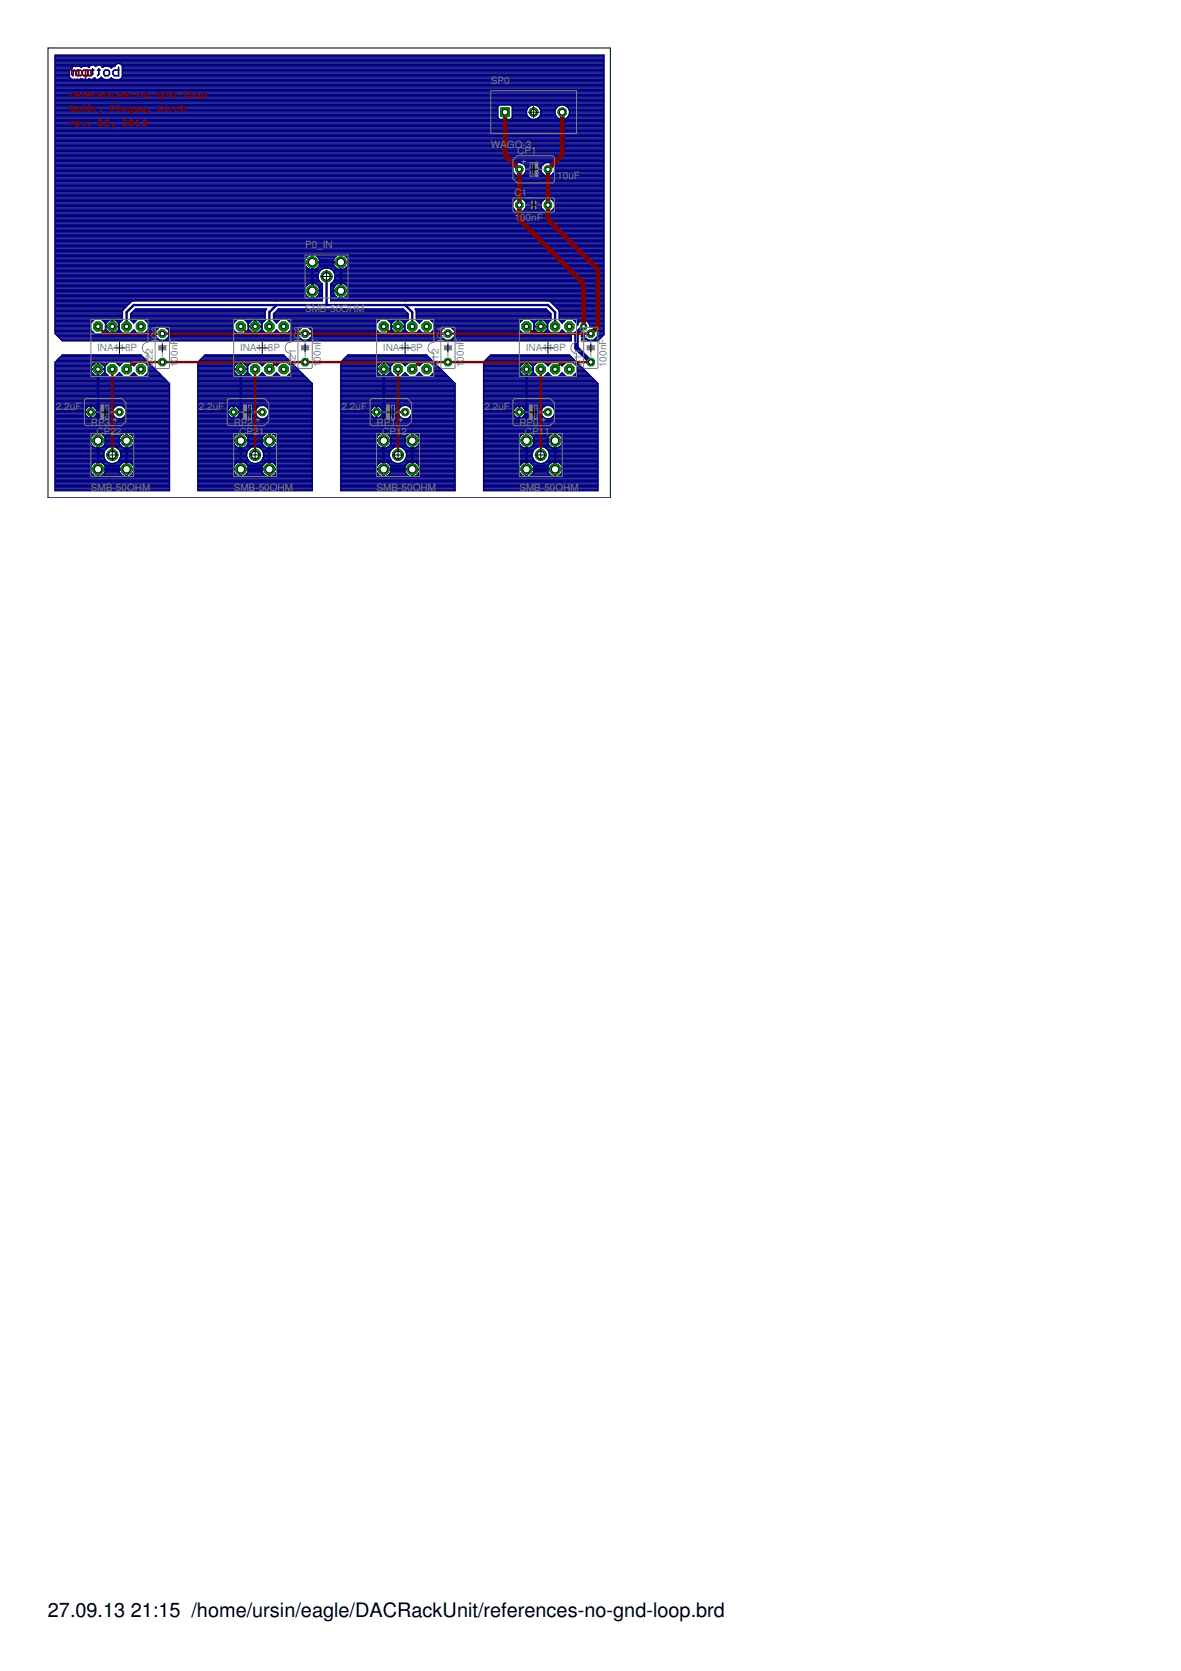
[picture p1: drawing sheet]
<svg xmlns="http://www.w3.org/2000/svg" width="210mm" height="297mm" viewBox="0 0 210 297" stroke-linecap="round" stroke-linejoin="round" font-family="sans-serif">
<defs><g id="words">
<g font-size="3.5">
<text x="8.5" y="287.5">27.09.13</text>
<text x="23.2" y="287.5">21:15 /home/ursin/eagle/DACRackUnit/references-no-gnd-loop.brd</text>
</g>
<g font-size="1.8" fill="#808080">
<text x="87.2" y="14.9">SP0</text>
<text x="87.2" y="26.3">WA</text>
<text x="90.1" y="26.3">GO-3</text>
<text x="91.9" y="27.3">CP1</text>
<text x="91.4" y="34.8">C</text>
<text x="92.7" y="34.8">1_</text>
<text x="99" y="31.8">10uF</text>
<text x="91.4" y="39.2">100nF</text>
<text x="54.2" y="44.1">P0_IN</text>
<text x="28.2" y="59" transform="rotate(-90 28.2 59)">3</text>
<text x="53.6" y="59" transform="rotate(-90 53.6 59)">2</text>
<text x="54.2" y="55.5">SMB-50OHM</text>
<text x="79" y="59" transform="rotate(-90 79 59)">1</text>
<text x="104.4" y="59" transform="rotate(-90 104.4 59)">0</text>
<text x="17.3" y="62.5">INA118P</text>
<text x="27.2" y="65.3" transform="rotate(-90 27.2 65.3)">C</text>
<text x="27.2" y="64" transform="rotate(-90 27.2 64)">22</text>
<text x="28.2" y="60.8" transform="rotate(-90 28.2 60.8)">I</text>
<text x="28.2" y="60.3" transform="rotate(-90 28.2 60.3)">C</text>
<text x="31.6" y="65.3" transform="rotate(-90 31.6 65.3)">1</text>
<text x="31.6" y="64.3" transform="rotate(-90 31.6 64.3)">00nF</text>
<text x="42.7" y="62.5">INA1</text>
<text x="46.6" y="62.5">18P</text>
<text x="52.6" y="65.3" transform="rotate(-90 52.6 65.3)">C</text>
<text x="52.6" y="64" transform="rotate(-90 52.6 64)">21</text>
<text x="53.6" y="60.8" transform="rotate(-90 53.6 60.8)">I</text>
<text x="53.6" y="60.3" transform="rotate(-90 53.6 60.3)">C</text>
<text x="57" y="65.3" transform="rotate(-90 57 65.3)">1</text>
<text x="57" y="64.3" transform="rotate(-90 57 64.3)">00nF</text>
<text x="68.1" y="62.5">INA118P</text>
<text x="78" y="65.3" transform="rotate(-90 78 65.3)">C</text>
<text x="78" y="64" transform="rotate(-90 78 64)">12</text>
<text x="79" y="60.8" transform="rotate(-90 79 60.8)">I</text>
<text x="79" y="60.3" transform="rotate(-90 79 60.3)">C</text>
<text x="82.4" y="65.3" transform="rotate(-90 82.4 65.3)">1</text>
<text x="82.4" y="64.3" transform="rotate(-90 82.4 64.3)">00nF</text>
<text x="93.5" y="62.5">INA1</text>
<text x="97.4" y="62.5">18P</text>
<text x="103.4" y="65.3" transform="rotate(-90 103.4 65.3)">C</text>
<text x="103.4" y="64" transform="rotate(-90 103.4 64)">11</text>
<text x="104.4" y="60.8" transform="rotate(-90 104.4 60.8)">I</text>
<text x="104.4" y="60.3" transform="rotate(-90 104.4 60.3)">C</text>
<text x="107.8" y="65.3" transform="rotate(-90 107.8 65.3)">100nF</text>
<text x="9.9" y="72.9">2.2uF</text>
<text x="16.1" y="75.8">R</text>
<text x="17.1" y="77.3">CP22</text>
<text x="17.4" y="75.8">P3</text>
<text x="35.3" y="72.9">2.2uF</text>
<text x="41.5" y="75.8">R</text>
<text x="42.5" y="77.3">CP21</text>
<text x="42.8" y="75.8">P2</text>
<text x="60.7" y="72.9">2.2uF</text>
<text x="66.9" y="75.8">R</text>
<text x="67.9" y="77.3">CP12</text>
<text x="68.2" y="75.8">P1</text>
<text x="86.1" y="72.9">2.2uF</text>
<text x="92.3" y="75.8">R</text>
<text x="93.3" y="77.3">CP11</text>
<text x="93.6" y="75.8">P0</text>
<text x="16.1" y="87.2">SMB-50OHM</text>
<text x="41.5" y="87.2">SMB-50OHM</text>
<text x="66.9" y="87.2">SMB-50OHM</text>
<text x="92.3" y="87.2">SMB-50OHM</text>
</g>
</g></defs>
<g fill="#000080" stroke="#000080" stroke-width=".3">
<path d="M21.1 12v1.5z"/>
<path d="M20.3 13.5h.8z"/>
<path d="M20.1 13.2l.2 .3z"/>
<path d="M20.1 12.7v.5z"/>
<path d="M20.1 12.7l.2-.2z"/>
<path d="M20.3 12.5h.8z"/>
<path d="M18.7 13.5h.5z"/>
<path d="M18.5 13.2l.2 .3z"/>
<path d="M18.5 12.7v.5z"/>
<path d="M18.5 12.7l.2-.2z"/>
<path d="M18.7 12.5h.5z"/>
<path d="M19.2 12.5l.3 .2z"/>
<path d="M19.5 12.7v.5z"/>
<path d="M19.2 13.5l.3-.3z"/>
<path d="M17.6 12.2v1z"/>
<path d="M17.6 13.2l-.3 .3z"/>
<path d="M17.3 12.5h.5z"/>
<path d="M16.5 12.2v1z"/>
<path d="M16.2 13.5l.3-.3z"/>
<path d="M16.2 12.5h.5z"/>
<path d="M14.9 13.5h.5z"/>
<path d="M14.6 13.2l.3 .3z"/>
<path d="M14.6 12.7v.5z"/>
<path d="M14.6 12.7l.3-.2z"/>
<path d="M14.9 12.5h.5z"/>
<path d="M15.4 12.5l.2 .2z"/>
<path d="M15.6 12.7v.5z"/>
<path d="M15.6 13.2l-.2 .3z"/>
<path d="M14 12.5v1z"/>
<path d="M13.7 12.5h.3z"/>
<path d="M13.7 12.5l-.2 .2z"/>
<path d="M13.5 12.7v.8z"/>
<path d="M13.3 12.5l.2 .2z"/>
<path d="M13 12.7l.3-.2z"/>
<path d="M13 12.7v.8z"/>
</g>
<g fill="#000080" stroke="#000080" stroke-width=".83">
<path d="M102.5 59.3v2.5z"/>
<path d="M102.5 59.3l1.2-1.3z"/>
<path d="M102.5 61.8l2.5 2.6z"/>
</g>
<g fill="#000080" stroke="#000080" stroke-width=".25">
<path d="M77.2 57.5v1.1z"/>
<path d="M76.4 56.7l.8 .8z"/>
<path d="M75.2 56.7h1.2z"/>
<path d="M75.2 56.7l-.7 .7z"/>
<path d="M74 56.9l.5 .5z"/>
<path d="M74 55.6v1.3z"/>
<path d="M74 55.3v.3z"/>
<path d="M73.9 55.1l.1 .2z"/>
<path d="M73.8 54.9l.1 .2z"/>
<path d="M73.8 54.9h23.3z"/>
<path d="M97.1 54.9l.8 .9z"/>
<path d="M97.9 55.8v1.1z"/>
<path d="M97.9 56.9l-.6 .6z"/>
<path d="M97.3 57.5v1.1z"/>
<path d="M97.3 58.6l.8 .8z"/>
<path d="M98.1 59.4h1.1z"/>
<path d="M99.2 59.4l.7-.7z"/>
<path d="M99.9 58.7l.7 .7z"/>
<path d="M100.6 59.4h.9z"/>
<path d="M101.5 59.4v.1z"/>
<path d="M101.5 59.5v1.1z"/>
<path d="M11.1 60.6h90.4z"/>
<path d="M9.8 59.3l1.3 1.3z"/>
<path d="M9.8 9.8v49.5z"/>
<path d="M9.8 9.8h97.5z"/>
<path d="M107.3 9.8v49.7z"/>
<path d="M107.3 59.5l-1 1.1z"/>
<path d="M103.4 60.6h2.9z"/>
<path d="M103.4 59.7v.9z"/>
<path d="M103.4 59.7l.4-.4z"/>
<path d="M103.8 59.3v.5z"/>
<path d="M103.8 59.8l.7 .7z"/>
<path d="M104.5 60.5h1z"/>
<path d="M105.5 60.5l.7-.7z"/>
<path d="M106.2 58.8v1z"/>
<path d="M105.5 58.1l.7 .7z"/>
<path d="M104.8 58.1h.7z"/>
<path d="M104.8 57.8v.3z"/>
<path d="M104.6 57.4l.2 .4z"/>
<path d="M104.3 57.1l.3 .3z"/>
<path d="M103.9 56.9l.4 .2z"/>
<path d="M103.5 56.9h.4z"/>
<path d="M103.1 57.1l.4-.2z"/>
<path d="M102.8 57.4l.3-.3z"/>
<path d="M102.8 57.4l-.1 .4z"/>
<path d="M102.7 57.8l-.2 .1z"/>
<path d="M102.5 57.5v.4z"/>
<path d="M101.7 56.7l.8 .8z"/>
<path d="M100.6 56.7h1.1z"/>
<path d="M100.6 56.7l-.7 .7z"/>
<path d="M99.4 56.9l.5 .5z"/>
<path d="M99.4 55.3v1.6z"/>
<path d="M99.3 55.1l.1 .2z"/>
<path d="M99.1 54.9l.2 .2z"/>
<path d="M97.8 53.6l1.3 1.3z"/>
<path d="M97.5 53.5l.3 .1z"/>
<path d="M97.2 53.5h.3z"/>
<path d="M72.2 53.5h25z"/>
<path d="M71.9 53.5h.3z"/>
<path d="M58.8 53.5h13.1z"/>
<path d="M58.8 50.5v3z"/>
<path d="M58.8 50.5l.1-.1z"/>
<path d="M58.9 50.4l.4-.4z"/>
<path d="M59.5 49.4l-.2 .6z"/>
<path d="M59.5 48.9v.5z"/>
<path d="M59.3 48.3l.2 .6z"/>
<path d="M58.9 47.9l.4 .4z"/>
<path d="M58.3 47.6l.6 .3z"/>
<path d="M57.7 47.6h.6z"/>
<path d="M57.2 47.9l.5-.3z"/>
<path d="M57.2 47.9l-.4 .4z"/>
<path d="M56.8 48.3l-.3 .6z"/>
<path d="M56.5 48.9v.5z"/>
<path d="M56.5 49.4l.3 .6z"/>
<path d="M56.8 50l.4 .4z"/>
<path d="M57.2 50.4l.1 .1z"/>
<path d="M57.3 50.5v3z"/>
<path d="M49.3 53.5h8z"/>
<path d="M49 53.5h.3z"/>
<path d="M23.9 53.5h25.1z"/>
<path d="M23.6 53.5h.3z"/>
<path d="M23.3 53.6l.3-.1z"/>
<path d="M22.1 54.9l1.2-1.3z"/>
<path d="M22.1 54.9l-.2 .2z"/>
<path d="M21.9 55.1l-.1 .2z"/>
<path d="M21.8 55.3v1.6z"/>
<path d="M21.8 56.9l-.6 .6z"/>
<path d="M21.2 57.5v1.1z"/>
<path d="M21.2 58.6l.7 .8z"/>
<path d="M21.9 59.4h1.2z"/>
<path d="M23.1 59.4l.7-.7z"/>
<path d="M23.8 58.7l.7 .7z"/>
<path d="M24.5 59.4h1.1z"/>
<path d="M25.6 59.4l.8-.8z"/>
<path d="M26.4 57.5v1.1z"/>
<path d="M25.6 56.7l.8 .8z"/>
<path d="M24.5 56.7h1.1z"/>
<path d="M23.8 57.4l.7-.7z"/>
<path d="M23.2 56.9l.6 .5z"/>
<path d="M23.2 55.8v1.1z"/>
<path d="M23.2 55.8l.9-.9z"/>
<path d="M24.1 54.9h23.3z"/>
<path d="M47.4 54.9l-.1 .2z"/>
<path d="M47.3 55.1l-.2 .2z"/>
<path d="M47.1 55.3v.3z"/>
<path d="M47.1 55.6v1.3z"/>
<path d="M47.1 56.9l-.6 .6z"/>
<path d="M46.5 57.5v1.1z"/>
<path d="M46.5 58.6l.8 .8z"/>
<path d="M47.3 59.4h1.1z"/>
<path d="M49.1 58.7l-.7 .7z"/>
<path d="M49.1 58.7l.8 .7z"/>
<path d="M49.9 59.4h1.1z"/>
<path d="M51 59.4l.8-.8z"/>
<path d="M51.8 57.5v1.1z"/>
<path d="M51 56.7l.8 .8z"/>
<path d="M49.9 56.7h1.1z"/>
<path d="M49.9 56.7l-.8 .7z"/>
<path d="M48.6 56.9l.5 .5z"/>
<path d="M48.6 55.8v1.1z"/>
<path d="M48.6 55.8l.9-.9z"/>
<path d="M49.5 54.9h8.4z"/>
<path d="M57.9 54.9h13.8z"/>
<path d="M71.7 54.9l.8 .9z"/>
<path d="M72.5 55.8v1.1z"/>
<path d="M72.5 56.9l-.6 .6z"/>
<path d="M71.9 57.5v1.1z"/>
<path d="M71.9 58.6l.8 .8z"/>
<path d="M72.7 59.4h1.1z"/>
<path d="M73.8 59.4l.7-.7z"/>
<path d="M74.5 58.7l.7 .7z"/>
<path d="M75.2 59.4h1.2z"/>
<path d="M76.4 59.4l.8-.8z"/>
<path d="M30 58.8v1z"/>
<path d="M29.3 58.1l.7 .7z"/>
<path d="M28.3 58.1h1z"/>
<path d="M28.3 58.1l-.7 .7z"/>
<path d="M27.6 58.8v1z"/>
<path d="M27.6 59.8l.7 .7z"/>
<path d="M28.3 60.5h1z"/>
<path d="M29.3 60.5l.7-.7z"/>
<path d="M80.8 58.8v1z"/>
<path d="M80.1 58.1l.7 .7z"/>
<path d="M79.1 58.1h1z"/>
<path d="M79.1 58.1l-.7 .7z"/>
<path d="M78.4 58.8v1z"/>
<path d="M78.4 59.8l.7 .7z"/>
<path d="M79.1 60.5h1z"/>
<path d="M80.1 60.5l.7-.7z"/>
<path d="M18.8 57.5v1.1z"/>
<path d="M18 56.7l.8 .8z"/>
<path d="M16.9 56.7h1.1z"/>
<path d="M16.1 57.5l.8-.8z"/>
<path d="M16.1 57.5v1.1z"/>
<path d="M16.1 58.6l.8 .8z"/>
<path d="M16.9 59.4h1.1z"/>
<path d="M18 59.4l.8-.8z"/>
<path d="M44.1 57.5v1.1z"/>
<path d="M43.3 56.7l.8 .8z"/>
<path d="M42.2 56.7h1.1z"/>
<path d="M42.2 56.7l-.7 .8z"/>
<path d="M41.5 57.5v1.1z"/>
<path d="M41.5 58.6l.7 .8z"/>
<path d="M42.2 59.4h1.1z"/>
<path d="M43.3 59.4l.8-.8z"/>
<path d="M69.5 57.5v1.1z"/>
<path d="M68.7 56.7l.8 .8z"/>
<path d="M67.6 56.7h1.1z"/>
<path d="M66.9 57.5l.7-.8z"/>
<path d="M66.9 57.5v1.1z"/>
<path d="M66.9 58.6l.7 .8z"/>
<path d="M67.6 59.4h1.1z"/>
<path d="M68.7 59.4l.8-.8z"/>
<path d="M94.9 57.5v1.1z"/>
<path d="M94.1 56.7l.8 .8z"/>
<path d="M93 56.7h1.1z"/>
<path d="M93 56.7l-.8 .8z"/>
<path d="M92.2 57.5v1.1z"/>
<path d="M92.2 58.6l.8 .8z"/>
<path d="M93 59.4h1.1z"/>
<path d="M94.1 59.4l.8-.8z"/>
<path d="M55.4 58.8v1z"/>
<path d="M54.7 58.1l.7 .7z"/>
<path d="M53.7 58.1h1z"/>
<path d="M53.7 58.1l-.7 .7z"/>
<path d="M53 58.8v1z"/>
<path d="M53 59.8l.7 .7z"/>
<path d="M53.7 60.5h1z"/>
<path d="M54.7 60.5l.7-.7z"/>
<path d="M98.6 36v.9z"/>
<path d="M97.9 35.3l.7 .7z"/>
<path d="M96.9 35.3h1z"/>
<path d="M96.9 35.3l-.7 .7z"/>
<path d="M96.2 36v.9z"/>
<path d="M96.2 36.9l.7 .7z"/>
<path d="M96.9 37.6h1z"/>
<path d="M97.9 37.6l.7-.7z"/>
<path d="M93.5 36v.9z"/>
<path d="M92.8 35.3l.7 .7z"/>
<path d="M91.8 35.3h1z"/>
<path d="M91.8 35.3l-.7 .7z"/>
<path d="M91.1 36v.9z"/>
<path d="M91.1 36.9l.7 .7z"/>
<path d="M91.8 37.6h1z"/>
<path d="M92.8 37.6l.7-.7z"/>
<path d="M98.6 29.6v1z"/>
<path d="M97.9 28.9l.7 .7z"/>
<path d="M96.9 28.9h1z"/>
<path d="M96.9 28.9l-.7 .7z"/>
<path d="M96.2 29.6v1z"/>
<path d="M96.2 30.6l.7 .7z"/>
<path d="M96.9 31.3h1z"/>
<path d="M97.9 31.3l.7-.7z"/>
<path d="M93.5 29.9v.4z"/>
<path d="M93.3 29.4l.2 .5z"/>
<path d="M93 29.1l.3 .3z"/>
<path d="M92.5 28.9l.5 .2z"/>
<path d="M92.1 28.9h.4z"/>
<path d="M91.6 29.1l.5-.2z"/>
<path d="M91.6 29.1l-.3 .3z"/>
<path d="M91.3 29.4l-.2 .5z"/>
<path d="M91.1 29.9v.4z"/>
<path d="M91.1 30.3l.2 .5z"/>
<path d="M91.3 30.8l.3 .3z"/>
<path d="M91.6 31.1l.5 .2z"/>
<path d="M92.1 31.3h.4z"/>
<path d="M92.5 31.3l.5-.2z"/>
<path d="M93 31.1l.3-.3z"/>
<path d="M93.5 30.3l-.2 .5z"/>
<path d="M101.2 19.7v.5z"/>
<path d="M101 19.2l.2 .5z"/>
<path d="M100.6 18.9l.4 .3z"/>
<path d="M100.2 18.7l.4 .2z"/>
<path d="M99.7 18.7h.5z"/>
<path d="M99.2 18.9l.5-.2z"/>
<path d="M99.2 18.9l-.4 .3z"/>
<path d="M98.8 19.2l-.2 .5z"/>
<path d="M98.6 19.7v.5z"/>
<path d="M98.6 20.2l.2 .5z"/>
<path d="M98.8 20.7l.4 .3z"/>
<path d="M99.2 21l.5 .2z"/>
<path d="M99.7 21.2h.5z"/>
<path d="M100.2 21.2l.4-.2z"/>
<path d="M100.6 21l.4-.3z"/>
<path d="M101.2 20.2l-.2 .5z"/>
<path d="M88.5 19v1.9z"/>
<path d="M88.5 20.9l.3 .3z"/>
<path d="M88.8 21.2h1.9z"/>
<path d="M91.1 20.9l-.4 .3z"/>
<path d="M91.1 19v1.9z"/>
<path d="M90.7 18.7l.4 .3z"/>
<path d="M88.8 18.7h1.9z"/>
<path d="M88.5 19l.3-.3z"/>
<path d="M96.1 19.7v.5z"/>
<path d="M95.9 19.2l.2 .5z"/>
<path d="M95.6 18.9l.3 .3z"/>
<path d="M95.1 18.7l.5 .2z"/>
<path d="M94.6 18.7h.5z"/>
<path d="M94.1 18.9l.5-.2z"/>
<path d="M94.1 18.9l-.3 .3z"/>
<path d="M93.8 19.2l-.2 .5z"/>
<path d="M93.6 19.7v.5z"/>
<path d="M93.6 20.2l.2 .5z"/>
<path d="M93.8 20.7l.3 .3z"/>
<path d="M94.1 21l.5 .2z"/>
<path d="M94.6 21.2h.5z"/>
<path d="M95.1 21.2l.5-.2z"/>
<path d="M95.6 21l.3-.3z"/>
<path d="M96.1 20.2l-.2 .5z"/>
<path d="M21.7 11.6l.1 .2z"/>
<path d="M21.5 11.4l.2 .2z"/>
<path d="M21.2 11.3l.3 .1z"/>
<path d="M21 11.3h.2z"/>
<path d="M20.7 11.4l.3-.1z"/>
<path d="M20.7 11.4l-.2 .2z"/>
<path d="M20.5 11.6l-.1 .2z"/>
<path d="M20.2 11.8h.2z"/>
<path d="M20 11.9l.2-.1z"/>
<path d="M20 11.9l-.2 .2z"/>
<path d="M19.6 11.9l.2 .2z"/>
<path d="M19.3 11.8l.3 .1z"/>
<path d="M19.1 11.8h.2z"/>
<path d="M18.6 11.8h.5z"/>
<path d="M18.3 11.9l.3-.1z"/>
<path d="M18.2 12l.1-.1z"/>
<path d="M17.9 11.6l.2 .2z"/>
<path d="M17.7 11.5l.2 .1z"/>
<path d="M17.4 11.5h.3z"/>
<path d="M17.2 11.6l.2-.1z"/>
<path d="M17.2 11.6l-.2 .2z"/>
<path d="M16.8 11.6l.2 .2z"/>
<path d="M16.6 11.5l.2 .1z"/>
<path d="M16.3 11.5h.3z"/>
<path d="M16.1 11.6l.2-.1z"/>
<path d="M16.1 11.6l-.2 .2z"/>
<path d="M15.5 11.8l.3 .1z"/>
<path d="M15.2 11.8h.3z"/>
<path d="M14.8 11.8h.4z"/>
<path d="M14.5 11.9l.3-.1z"/>
<path d="M14.5 11.9l-.1 .1z"/>
<path d="M14.4 11.9v.1z"/>
<path d="M14.1 11.8l.3 .1z"/>
<path d="M13.9 11.8h.2z"/>
<path d="M13.6 11.8h.3z"/>
<path d="M13.5 11.8h.1z"/>
<path d="M13.4 11.8h.1z"/>
<path d="M13.1 11.8h.3z"/>
<path d="M12.9 11.9l.2-.1z"/>
<path d="M12.9 11.9l-.2 .2z"/>
<path d="M12.6 12.1l-.2 .2z"/>
<path d="M12.4 12.3l-.1 .3z"/>
<path d="M12.3 12.6v1z"/>
<path d="M12.3 13.6l.1 .2z"/>
<path d="M12.4 13.8l.2 .2z"/>
<path d="M12.6 14l.3 .1z"/>
<path d="M12.9 14.1h.2z"/>
<path d="M13.1 14.1h.2z"/>
<path d="M13.3 14.1h.1z"/>
<path d="M13.4 14.1h.2z"/>
<path d="M13.6 14.1h.1z"/>
<path d="M13.7 14.1h.2z"/>
<path d="M13.9 14.1h.2z"/>
<path d="M14.1 14.1l.3-.1z"/>
<path d="M14.4 14h.1z"/>
<path d="M14.5 14l.1 .1z"/>
<path d="M14.6 14.1h.2z"/>
<path d="M14.8 14.1h.2z"/>
<path d="M15 14.1h.2z"/>
<path d="M15.2 14.1h.3z"/>
<path d="M15.5 14.1l.3-.1z"/>
<path d="M15.8 14l.3 .1z"/>
<path d="M16.1 14.1h.3z"/>
<path d="M16.4 14.1l.2-.1z"/>
<path d="M16.8 13.9l-.2 .1z"/>
<path d="M16.8 13.9l.1 .1z"/>
<path d="M16.9 14l.3 .1z"/>
<path d="M17.2 14.1h.2z"/>
<path d="M17.4 14.1l.3-.1z"/>
<path d="M18 13.7l-.3 .3z"/>
<path d="M18 13.7l.3 .3z"/>
<path d="M18.3 14l.1 .1z"/>
<path d="M18.4 14.1h.2z"/>
<path d="M18.6 14.1h.2z"/>
<path d="M18.8 14.1h.3z"/>
<path d="M19.1 14.1h.2z"/>
<path d="M19.3 14.1l.3-.1z"/>
<path d="M19.6 14l.2-.2z"/>
<path d="M19.8 13.8l.2 .2z"/>
<path d="M20 14l.1 .1z"/>
<path d="M20.1 14.1h.1z"/>
<path d="M20.2 14.1h.3z"/>
<path d="M20.5 14.1h.7z"/>
<path d="M21.2 14.1l.3-.1z"/>
<path d="M21.5 14l.2-.2z"/>
<path d="M21.8 13.6l-.1 .2z"/>
<path d="M21.8 13.3v.3z"/>
<path d="M21.8 12.6v.7z"/>
<path d="M21.8 12.3v.3z"/>
<path d="M21.8 11.8v.5z"/>
<path d="M55.6 45.3v1.2z"/>
<path d="M55.4 46.5h.2z"/>
<path d="M55.4 45.3v1.2z"/>
<path d="M55.2 45.3h.2z"/>
<path d="M55 45.3h.2z"/>
<path d="M54.8 45.4l.2-.1z"/>
<path d="M54.6 45.6l.2-.2z"/>
<path d="M54.6 45.6l-.1 .1z"/>
<path d="M54.5 45.7l-.2 .2z"/>
<path d="M54.3 45.9l-.1 .2z"/>
<path d="M54.2 46.1v.2z"/>
<path d="M54.2 46.3l-.1 .2z"/>
<path d="M54.1 46.5h1.3z"/>
<path d="M55.4 46.5v.2z"/>
<path d="M54.1 46.7h1.3z"/>
<path d="M54.1 46.7l.1 .2z"/>
<path d="M54.2 46.9v.2z"/>
<path d="M54.2 47.1l.1 .2z"/>
<path d="M54.3 47.3l.2 .2z"/>
<path d="M54.5 47.5l.1 .1z"/>
<path d="M54.6 47.6l.2 .2z"/>
<path d="M54.8 47.8l.2 .1z"/>
<path d="M55 47.9h.2z"/>
<path d="M55.2 47.9l.2 .1z"/>
<path d="M55.4 46.7v1.3z"/>
<path d="M55.4 46.7h.2z"/>
<path d="M55.6 46.7v1.3z"/>
<path d="M55.6 48l.2-.1z"/>
<path d="M55.8 47.9h.2z"/>
<path d="M56 47.9l.2-.1z"/>
<path d="M56.2 47.8l.2-.2z"/>
<path d="M56.4 47.6l.1-.1z"/>
<path d="M56.7 47.3l-.2 .2z"/>
<path d="M56.7 47.1v.2z"/>
<path d="M56.8 46.9l-.1 .2z"/>
<path d="M56.9 46.7l-.1 .2z"/>
<path d="M55.6 46.7h1.3z"/>
<path d="M55.6 46.5v.2z"/>
<path d="M55.6 46.5h1.3z"/>
<path d="M56.8 46.3l.1 .2z"/>
<path d="M56.7 46.1l.1 .2z"/>
<path d="M56.7 45.9v.2z"/>
<path d="M56.5 45.7l.2 .2z"/>
<path d="M56.4 45.6l.1 .1z"/>
<path d="M56.2 45.4l.2 .2z"/>
<path d="M56 45.3l.2 .1z"/>
<path d="M55.8 45.3h.2z"/>
<path d="M55.6 45.3h.2z"/>
<path d="M55.6 50.3v1.3z"/>
<path d="M55.4 51.6h.2z"/>
<path d="M55.4 50.3v1.3z"/>
<path d="M55.2 50.4l.2-.1z"/>
<path d="M55 50.4h.2z"/>
<path d="M54.8 50.5l.2-.1z"/>
<path d="M54.6 50.7l.2-.2z"/>
<path d="M54.6 50.7l-.1 .1z"/>
<path d="M54.5 50.8l-.2 .2z"/>
<path d="M54.3 51l-.1 .2z"/>
<path d="M54.2 51.2v.2z"/>
<path d="M54.2 51.4l-.1 .2z"/>
<path d="M54.1 51.6h1.3z"/>
<path d="M55.4 51.6v.2z"/>
<path d="M54.1 51.8h1.3z"/>
<path d="M54.1 51.8l.1 .2z"/>
<path d="M54.2 52v.2z"/>
<path d="M54.2 52.2l.1 .2z"/>
<path d="M54.3 52.4l.2 .2z"/>
<path d="M54.5 52.6l.1 .1z"/>
<path d="M54.6 52.7l.2 .1z"/>
<path d="M54.8 52.8l.2 .1z"/>
<path d="M55 52.9l.2 .1z"/>
<path d="M55.2 53h.2z"/>
<path d="M55.4 51.8v1.2z"/>
<path d="M55.4 51.8h.2z"/>
<path d="M55.6 51.8v1.2z"/>
<path d="M55.6 53h.2z"/>
<path d="M55.8 53l.2-.1z"/>
<path d="M56 52.9l.2-.1z"/>
<path d="M56.2 52.8l.2-.1z"/>
<path d="M56.5 52.6l-.1 .1z"/>
<path d="M56.7 52.4l-.2 .2z"/>
<path d="M56.7 52.2v.2z"/>
<path d="M56.8 52l-.1 .2z"/>
<path d="M56.9 51.8l-.1 .2z"/>
<path d="M55.6 51.8h1.3z"/>
<path d="M55.6 51.6v.2z"/>
<path d="M55.6 51.6h1.3z"/>
<path d="M56.8 51.4l.1 .2z"/>
<path d="M56.7 51.2l.1 .2z"/>
<path d="M56.7 51v.2z"/>
<path d="M56.5 50.8l.2 .2z"/>
<path d="M56.4 50.7l.1 .1z"/>
<path d="M56.2 50.5l.2 .2z"/>
<path d="M56 50.4l.2 .1z"/>
<path d="M55.8 50.4h.2z"/>
<path d="M55.6 50.3l.2 .1z"/>
<path d="M60.7 50.3v1.3z"/>
<path d="M60.5 51.6h.2z"/>
<path d="M60.5 50.3v1.3z"/>
<path d="M60.3 50.4l.2-.1z"/>
<path d="M60 50.4h.3z"/>
<path d="M59.9 50.5l.1-.1z"/>
<path d="M59.7 50.7l.2-.2z"/>
<path d="M59.7 50.7l-.2 .1z"/>
<path d="M59.5 50.8l-.1 .2z"/>
<path d="M59.4 51l-.1 .2z"/>
<path d="M59.3 51.2l-.1 .2z"/>
<path d="M59.2 51.4v.2z"/>
<path d="M59.2 51.6h1.3z"/>
<path d="M60.5 51.6v.2z"/>
<path d="M59.2 51.8h1.3z"/>
<path d="M59.2 51.8v.2z"/>
<path d="M59.2 52l.1 .2z"/>
<path d="M59.3 52.2l.1 .2z"/>
<path d="M59.4 52.4l.1 .2z"/>
<path d="M59.5 52.6l.2 .1z"/>
<path d="M59.7 52.7l.2 .1z"/>
<path d="M59.9 52.8l.1 .1z"/>
<path d="M60 52.9l.3 .1z"/>
<path d="M60.3 53h.2z"/>
<path d="M60.5 51.8v1.2z"/>
<path d="M60.5 51.8h.2z"/>
<path d="M60.7 51.8v1.2z"/>
<path d="M60.7 53h.2z"/>
<path d="M60.9 53l.2-.1z"/>
<path d="M61.1 52.9l.2-.1z"/>
<path d="M61.3 52.8l.2-.1z"/>
<path d="M61.6 52.6l-.1 .1z"/>
<path d="M61.7 52.4l-.1 .2z"/>
<path d="M61.8 52.2l-.1 .2z"/>
<path d="M61.9 52l-.1 .2z"/>
<path d="M61.9 51.8v.2z"/>
<path d="M60.7 51.8h1.2z"/>
<path d="M60.7 51.6v.2z"/>
<path d="M60.7 51.6h1.2z"/>
<path d="M61.9 51.4v.2z"/>
<path d="M61.8 51.2l.1 .2z"/>
<path d="M61.7 51l.1 .2z"/>
<path d="M61.6 50.8l.1 .2z"/>
<path d="M61.5 50.7l.1 .1z"/>
<path d="M61.3 50.5l.2 .2z"/>
<path d="M61.1 50.4l.2 .1z"/>
<path d="M60.9 50.4h.2z"/>
<path d="M60.7 50.3l.2 .1z"/>
<path d="M60.7 45.3v1.2z"/>
<path d="M60.5 46.5h.2z"/>
<path d="M60.5 45.3v1.2z"/>
<path d="M60.3 45.3h.2z"/>
<path d="M60 45.3h.3z"/>
<path d="M59.9 45.4l.1-.1z"/>
<path d="M59.7 45.6l.2-.2z"/>
<path d="M59.7 45.6l-.2 .1z"/>
<path d="M59.5 45.7l-.1 .2z"/>
<path d="M59.4 45.9l-.1 .2z"/>
<path d="M59.3 46.1l-.1 .2z"/>
<path d="M59.2 46.3v.2z"/>
<path d="M59.2 46.5h1.3z"/>
<path d="M60.5 46.5v.2z"/>
<path d="M59.2 46.7h1.3z"/>
<path d="M59.2 46.7v.2z"/>
<path d="M59.2 46.9l.1 .2z"/>
<path d="M59.3 47.1l.1 .2z"/>
<path d="M59.4 47.3l.1 .2z"/>
<path d="M59.5 47.5l.2 .1z"/>
<path d="M59.7 47.6l.2 .2z"/>
<path d="M59.9 47.8l.1 .1z"/>
<path d="M60 47.9h.3z"/>
<path d="M60.3 47.9l.2 .1z"/>
<path d="M60.5 46.7v1.3z"/>
<path d="M60.5 46.7h.2z"/>
<path d="M60.7 46.7v1.3z"/>
<path d="M60.7 48l.2-.1z"/>
<path d="M60.9 47.9h.2z"/>
<path d="M61.1 47.9l.2-.1z"/>
<path d="M61.3 47.8l.2-.2z"/>
<path d="M61.5 47.6l.1-.1z"/>
<path d="M61.7 47.3l-.1 .2z"/>
<path d="M61.8 47.1l-.1 .2z"/>
<path d="M61.9 46.9l-.1 .2z"/>
<path d="M61.9 46.7v.2z"/>
<path d="M60.7 46.7h1.2z"/>
<path d="M60.7 46.5v.2z"/>
<path d="M60.7 46.5h1.2z"/>
<path d="M61.9 46.3v.2z"/>
<path d="M61.8 46.1l.1 .2z"/>
<path d="M61.7 45.9l.1 .2z"/>
<path d="M61.6 45.7l.1 .2z"/>
<path d="M61.5 45.6l.1 .1z"/>
<path d="M61.3 45.4l.2 .2z"/>
<path d="M61.1 45.3l.2 .1z"/>
<path d="M60.9 45.3h.2z"/>
<path d="M60.7 45.3h.2z"/>
<path d="M96.2 56.9v1.1z"/>
<path d="M96.1 58h.1z"/>
<path d="M96.1 56.9v1.1z"/>
<path d="M95.6 56.9h.5z"/>
<path d="M94.9 57.5l.7-.6z"/>
<path d="M94.9 57.5v.5z"/>
<path d="M94.9 58h1.2z"/>
<path d="M96.1 58v.1z"/>
<path d="M94.9 58.1h1.2z"/>
<path d="M94.9 58.1v.4z"/>
<path d="M94.9 58.5l.7 .7z"/>
<path d="M95.6 59.2h.5z"/>
<path d="M96.1 58.1v1.1z"/>
<path d="M96.1 58.1h.1z"/>
<path d="M96.2 58.1v1.1z"/>
<path d="M96.2 59.2h.4z"/>
<path d="M96.6 59.2l.7-.7z"/>
<path d="M97.3 58.1v.4z"/>
<path d="M96.2 58.1h1.1z"/>
<path d="M96.2 58v.1z"/>
<path d="M96.2 58h1.1z"/>
<path d="M97.3 57.5v.5z"/>
<path d="M96.6 56.9l.7 .6z"/>
<path d="M96.2 56.9h.4z"/>
<path d="M70.8 56.9v1.1z"/>
<path d="M70.7 58h.1z"/>
<path d="M70.7 56.9v1.1z"/>
<path d="M70.3 56.9h.4z"/>
<path d="M69.6 57.5l.7-.6z"/>
<path d="M69.6 57.5v.5z"/>
<path d="M69.6 58h1.1z"/>
<path d="M70.7 58v.1z"/>
<path d="M69.6 58.1h1.1z"/>
<path d="M69.6 58.1v.4z"/>
<path d="M69.6 58.5l.7 .7z"/>
<path d="M70.3 59.2h.4z"/>
<path d="M70.7 58.1v1.1z"/>
<path d="M70.7 58.1h.1z"/>
<path d="M70.8 58.1v1.1z"/>
<path d="M70.8 59.2h.4z"/>
<path d="M71.2 59.2l.7-.7z"/>
<path d="M71.9 58.1v.4z"/>
<path d="M70.8 58.1h1.1z"/>
<path d="M70.8 58v.1z"/>
<path d="M70.8 58h1.1z"/>
<path d="M71.9 57.5v.5z"/>
<path d="M71.2 56.9l.7 .6z"/>
<path d="M70.8 56.9h.4z"/>
<path d="M45.4 56.9v1.1z"/>
<path d="M45.3 58h.1z"/>
<path d="M45.3 56.9v1.1z"/>
<path d="M44.9 56.9h.4z"/>
<path d="M44.2 57.5l.7-.6z"/>
<path d="M44.2 57.5v.5z"/>
<path d="M44.2 58h1.1z"/>
<path d="M45.3 58v.1z"/>
<path d="M44.2 58.1h1.1z"/>
<path d="M44.2 58.1v.4z"/>
<path d="M44.2 58.5l.7 .7z"/>
<path d="M44.9 59.2h.4z"/>
<path d="M45.3 58.1v1.1z"/>
<path d="M45.3 58.1h.1z"/>
<path d="M45.4 58.1v1.1z"/>
<path d="M45.4 59.2h.4z"/>
<path d="M45.8 59.2l.7-.7z"/>
<path d="M46.5 58.1v.4z"/>
<path d="M45.4 58.1h1.1z"/>
<path d="M45.4 58v.1z"/>
<path d="M45.4 58h1.1z"/>
<path d="M46.5 57.5v.5z"/>
<path d="M45.8 56.9l.7 .6z"/>
<path d="M45.4 56.9h.4z"/>
<path d="M20 56.9v1.1z"/>
<path d="M19.9 58h.1z"/>
<path d="M19.9 56.9v1.1z"/>
<path d="M19.5 56.9h.4z"/>
<path d="M18.8 57.5l.7-.6z"/>
<path d="M18.8 57.5v.5z"/>
<path d="M18.8 58h1.1z"/>
<path d="M19.9 58v.1z"/>
<path d="M18.8 58.1h1.1z"/>
<path d="M18.8 58.1v.4z"/>
<path d="M18.8 58.5l.7 .7z"/>
<path d="M19.5 59.2h.4z"/>
<path d="M19.9 58.1v1.1z"/>
<path d="M19.9 58.1h.1z"/>
<path d="M20 58.1v1.1z"/>
<path d="M20 59.2h.4z"/>
<path d="M20.4 59.2l.7-.7z"/>
<path d="M21.1 58.1v.4z"/>
<path d="M20 58.1h1.1z"/>
<path d="M20 58v.1z"/>
<path d="M20 58h1.1z"/>
<path d="M21.1 57.5v.5z"/>
<path d="M20.4 56.9l.7 .6z"/>
<path d="M20 56.9h.4z"/>
<path d="M11 60.5h90.5z"/>
<path d="M103.4 60.5h2.9z"/>
<path d="M10.8 60.3h17.4z"/>
<path d="M29.5 60.3h24z"/>
<path d="M54.9 60.3h24z"/>
<path d="M80.3 60.3h21.2z"/>
<path d="M103.4 60.3h.9z"/>
<path d="M105.7 60.3h.9z"/>
<path d="M10.6 60.1h17.3z"/>
<path d="M29.8 60.1h23.5z"/>
<path d="M55.1 60.1h23.6z"/>
<path d="M80.5 60.1h21z"/>
<path d="M103.4 60.1h.7z"/>
<path d="M105.9 60.1h.9z"/>
<path d="M10.4 59.8h17.3z"/>
<path d="M30 59.8h23.1z"/>
<path d="M55.4 59.8h23.1z"/>
<path d="M80.7 59.8h20.8z"/>
<path d="M103.4 59.8h.5z"/>
<path d="M106.1 59.8h.9z"/>
<path d="M10.1 59.6h17.5z"/>
<path d="M30 59.6h23z"/>
<path d="M55.4 59.6h23z"/>
<path d="M80.8 59.6h20.7z"/>
<path d="M103.5 59.6h.3z"/>
<path d="M106.2 59.6h1z"/>
<path d="M9.9 59.4h17.7z"/>
<path d="M30 59.4h23z"/>
<path d="M55.4 59.4h23z"/>
<path d="M80.8 59.4h20.7z"/>
<path d="M103.7 59.4h.1z"/>
<path d="M106.2 59.4h1.1z"/>
<path d="M9.8 59.2h6.9z"/>
<path d="M18.2 59.2h1.2z"/>
<path d="M19.9 59.2h.1z"/>
<path d="M20.5 59.2h1.3z"/>
<path d="M23.2 59.2h1.1z"/>
<path d="M25.8 59.2h1.8z"/>
<path d="M30 59.2h12.1z"/>
<path d="M43.5 59.2h1.3z"/>
<path d="M45.3 59.2h.1z"/>
<path d="M45.9 59.2h1.2z"/>
<path d="M48.6 59.2h1.1z"/>
<path d="M51.2 59.2h1.8z"/>
<path d="M55.4 59.2h12.1z"/>
<path d="M68.9 59.2h1.3z"/>
<path d="M70.7 59.2h.1z"/>
<path d="M71.2 59.2h1.3z"/>
<path d="M74 59.2h1.1z"/>
<path d="M76.5 59.2h1.9z"/>
<path d="M80.8 59.2h12z"/>
<path d="M94.3 59.2h1.3z"/>
<path d="M96.1 59.2h.1z"/>
<path d="M96.6 59.2h1.3z"/>
<path d="M99.4 59.2h1.1z"/>
<path d="M106.2 59.2h1.1z"/>
<path d="M9.8 58.9h6.7z"/>
<path d="M18.4 58.9h.8z"/>
<path d="M19.9 58.9h.1z"/>
<path d="M20.7 58.9h.8z"/>
<path d="M23.5 58.9h.6z"/>
<path d="M26 58.9h1.6z"/>
<path d="M30 58.9h11.8z"/>
<path d="M43.8 58.9h.8z"/>
<path d="M45.3 58.9h.1z"/>
<path d="M46.1 58.9h.8z"/>
<path d="M48.8 58.9h.7z"/>
<path d="M51.4 58.9h1.6z"/>
<path d="M55.4 58.9h11.8z"/>
<path d="M69.2 58.9h.8z"/>
<path d="M70.7 58.9h.1z"/>
<path d="M71.5 58.9h.8z"/>
<path d="M74.2 58.9h.6z"/>
<path d="M76.8 58.9h1.6z"/>
<path d="M80.8 58.9h11.8z"/>
<path d="M94.5 58.9h.9z"/>
<path d="M96.1 58.9h.1z"/>
<path d="M96.9 58.9h.8z"/>
<path d="M99.6 58.9h.6z"/>
<path d="M106.2 58.9h1.1z"/>
<path d="M9.8 58.7h6.4z"/>
<path d="M18.6 58.7h.4z"/>
<path d="M19.9 58.7h.1z"/>
<path d="M20.9 58.7h.4z"/>
<path d="M23.7 58.7h.2z"/>
<path d="M26.2 58.7h1.5z"/>
<path d="M30 58.7h11.6z"/>
<path d="M44 58.7h.4z"/>
<path d="M45.3 58.7h.1z"/>
<path d="M46.3 58.7h.4z"/>
<path d="M49.1 58.7h.1z"/>
<path d="M51.6 58.7h1.5z"/>
<path d="M55.3 58.7h11.7z"/>
<path d="M69.4 58.7h.4z"/>
<path d="M70.7 58.7h.1z"/>
<path d="M71.7 58.7h.4z"/>
<path d="M74.4 58.7h.2z"/>
<path d="M77 58.7h1.5z"/>
<path d="M80.7 58.7h11.7z"/>
<path d="M94.8 58.7h.4z"/>
<path d="M96.1 58.7h.1z"/>
<path d="M97.1 58.7h.4z"/>
<path d="M99.8 58.7h.2z"/>
<path d="M106.1 58.7h1.2z"/>
<path d="M9.8 58.5h6.3z"/>
<path d="M19.9 58.5h.1z"/>
<path d="M26.4 58.5h1.5z"/>
<path d="M29.7 58.5h11.8z"/>
<path d="M45.3 58.5h.1z"/>
<path d="M51.8 58.5h1.5z"/>
<path d="M55.1 58.5h11.8z"/>
<path d="M70.7 58.5h.1z"/>
<path d="M77.2 58.5h1.5z"/>
<path d="M80.5 58.5h11.7z"/>
<path d="M96.1 58.5h.1z"/>
<path d="M105.9 58.5h1.4z"/>
<path d="M9.8 58.3h6.3z"/>
<path d="M19.9 58.3h.1z"/>
<path d="M26.4 58.3h1.8z"/>
<path d="M29.5 58.3h12z"/>
<path d="M45.3 58.3h.1z"/>
<path d="M51.8 58.3h1.8z"/>
<path d="M54.9 58.3h12z"/>
<path d="M70.7 58.3h.1z"/>
<path d="M77.2 58.3h1.7z"/>
<path d="M80.3 58.3h11.9z"/>
<path d="M96.1 58.3h.1z"/>
<path d="M105.7 58.3h1.6z"/>
<path d="M9.8 58.1h6.3z"/>
<path d="M20 58.1h1.2z"/>
<path d="M26.4 58.1h15.1z"/>
<path d="M44.1 58.1h1.2z"/>
<path d="M51.8 58.1h15.1z"/>
<path d="M69.5 58.1h1.2z"/>
<path d="M77.2 58.1h15z"/>
<path d="M104.8 58.1h2.5z"/>
<path d="M9.8 57.8h6.3z"/>
<path d="M19.9 57.8h.1z"/>
<path d="M26.4 57.8h15.1z"/>
<path d="M45.3 57.8h.1z"/>
<path d="M51.8 57.8h15.1z"/>
<path d="M70.7 57.8h.1z"/>
<path d="M77.2 57.8h15z"/>
<path d="M96.1 57.8h.1z"/>
<path d="M104.8 57.8h2.5z"/>
<path d="M9.8 57.6h6.3z"/>
<path d="M19.9 57.6h.1z"/>
<path d="M26.4 57.6h15.1z"/>
<path d="M45.3 57.6h.1z"/>
<path d="M51.8 57.6h15.1z"/>
<path d="M70.7 57.6h.1z"/>
<path d="M77.2 57.6h15z"/>
<path d="M96.1 57.6h.1z"/>
<path d="M102.5 57.6h.2z"/>
<path d="M104.8 57.6h2.5z"/>
<path d="M9.8 57.4h6.3z"/>
<path d="M18.7 57.4h.2z"/>
<path d="M19.9 57.4h.1z"/>
<path d="M21 57.4h.2z"/>
<path d="M26.3 57.4h15.2z"/>
<path d="M44.1 57.4h.2z"/>
<path d="M45.3 57.4h.1z"/>
<path d="M46.4 57.4h.2z"/>
<path d="M51.7 57.4h15.2z"/>
<path d="M69.4 57.4h.3z"/>
<path d="M70.7 57.4h.1z"/>
<path d="M71.8 57.4h.2z"/>
<path d="M77.1 57.4h15.2z"/>
<path d="M94.8 57.4h.3z"/>
<path d="M96.1 57.4h.1z"/>
<path d="M97.2 57.4h.2z"/>
<path d="M102.4 57.4h.4z"/>
<path d="M104.6 57.4h2.7z"/>
<path d="M9.8 57.2h6.6z"/>
<path d="M18.5 57.2h.6z"/>
<path d="M19.9 57.2h.1z"/>
<path d="M20.8 57.2h.7z"/>
<path d="M23.5 57.2h.5z"/>
<path d="M26.1 57.2h15.7z"/>
<path d="M43.8 57.2h.7z"/>
<path d="M45.3 57.2h.1z"/>
<path d="M46.2 57.2h.6z"/>
<path d="M48.9 57.2h.5z"/>
<path d="M51.5 57.2h15.7z"/>
<path d="M69.2 57.2h.7z"/>
<path d="M70.7 57.2h.1z"/>
<path d="M71.5 57.2h.7z"/>
<path d="M74.3 57.2h.5z"/>
<path d="M76.8 57.2h15.7z"/>
<path d="M94.6 57.2h.7z"/>
<path d="M96.1 57.2h.1z"/>
<path d="M96.9 57.2h.7z"/>
<path d="M99.7 57.2h.5z"/>
<path d="M102.2 57.2h.9z"/>
<path d="M104.4 57.2h2.9z"/>
<path d="M9.8 57h6.8z"/>
<path d="M18.2 57h1.2z"/>
<path d="M19.9 57h.1z"/>
<path d="M20.6 57h1.1z"/>
<path d="M23.3 57h.9z"/>
<path d="M25.8 57h16.2z"/>
<path d="M43.6 57h1.1z"/>
<path d="M45.3 57h.1z"/>
<path d="M45.9 57h1.2z"/>
<path d="M48.7 57h.9z"/>
<path d="M51.2 57h16.2z"/>
<path d="M69 57h1.1z"/>
<path d="M70.7 57h.1z"/>
<path d="M71.3 57h1.2z"/>
<path d="M74.1 57h.9z"/>
<path d="M76.6 57h16.2z"/>
<path d="M94.4 57h1.1z"/>
<path d="M96.1 57h.1z"/>
<path d="M96.7 57h1.2z"/>
<path d="M99.5 57h.9z"/>
<path d="M102 57h1.5z"/>
<path d="M104 57h3.3z"/>
<path d="M9.8 56.7h7z"/>
<path d="M18 56.7h3.8z"/>
<path d="M23.2 56.7h1.2z"/>
<path d="M25.6 56.7h16.6z"/>
<path d="M43.4 56.7h3.7z"/>
<path d="M48.6 56.7h1.2z"/>
<path d="M51 56.7h16.6z"/>
<path d="M68.8 56.7h3.7z"/>
<path d="M74 56.7h1.2z"/>
<path d="M76.4 56.7h16.6z"/>
<path d="M94.2 56.7h3.7z"/>
<path d="M99.4 56.7h1.2z"/>
<path d="M101.8 56.7h5.5z"/>
<path d="M9.8 56.5h12z"/>
<path d="M23.2 56.5h23.9z"/>
<path d="M48.6 56.5h23.9z"/>
<path d="M74 56.5h23.9z"/>
<path d="M99.4 56.5h7.9z"/>
<path d="M9.8 56.3h12z"/>
<path d="M23.2 56.3h23.9z"/>
<path d="M48.6 56.3h23.9z"/>
<path d="M74 56.3h23.9z"/>
<path d="M99.4 56.3h7.9z"/>
<path d="M9.8 56.1h12z"/>
<path d="M23.2 56.1h23.9z"/>
<path d="M48.6 56.1h23.9z"/>
<path d="M74 56.1h23.9z"/>
<path d="M99.4 56.1h7.9z"/>
<path d="M9.8 55.8h12z"/>
<path d="M23.2 55.8h23.9z"/>
<path d="M48.6 55.8h23.9z"/>
<path d="M74 55.8h23.9z"/>
<path d="M99.4 55.8h7.9z"/>
<path d="M9.8 55.6h12z"/>
<path d="M23.4 55.6h23.7z"/>
<path d="M48.8 55.6h23.6z"/>
<path d="M74 55.6h23.7z"/>
<path d="M99.4 55.6h7.9z"/>
<path d="M9.8 55.4h12z"/>
<path d="M23.6 55.4h23.5z"/>
<path d="M49 55.4h23.1z"/>
<path d="M74 55.4h23.5z"/>
<path d="M99.4 55.4h7.9z"/>
<path d="M9.8 55.2h12z"/>
<path d="M23.9 55.2h23.3z"/>
<path d="M49.2 55.2h22.7z"/>
<path d="M73.9 55.2h23.4z"/>
<path d="M99.3 55.2h8z"/>
<path d="M9.8 54.9h12.2z"/>
<path d="M49.4 54.9h22.3z"/>
<path d="M99.2 54.9h8.1z"/>
<path d="M9.8 54.7h12.4z"/>
<path d="M99 54.7h8.3z"/>
<path d="M9.8 54.5h12.6z"/>
<path d="M98.7 54.5h8.6z"/>
<path d="M9.8 54.3h12.8z"/>
<path d="M98.5 54.3h8.8z"/>
<path d="M9.8 54.1h13.1z"/>
<path d="M98.3 54.1h9z"/>
<path d="M9.8 53.8h13.3z"/>
<path d="M98.1 53.8h9.2z"/>
<path d="M9.8 53.6h13.5z"/>
<path d="M97.8 53.6h9.5z"/>
<path d="M9.8 53.4h47.5z"/>
<path d="M58.8 53.4h48.5z"/>
<path d="M9.8 53.2h47.5z"/>
<path d="M58.8 53.2h48.5z"/>
<path d="M9.8 53h45.3z"/>
<path d="M55.4 53h.2z"/>
<path d="M55.9 53h1.4z"/>
<path d="M58.8 53h1.3z"/>
<path d="M60.5 53h.2z"/>
<path d="M61 53h46.3z"/>
<path d="M9.8 52.7h44.9z"/>
<path d="M55.4 52.7h.2z"/>
<path d="M56.3 52.7h1z"/>
<path d="M58.8 52.7h.9z"/>
<path d="M60.5 52.7h.2z"/>
<path d="M61.4 52.7h45.9z"/>
<path d="M9.8 52.5h44.6z"/>
<path d="M55.4 52.5h.2z"/>
<path d="M56.6 52.5h.7z"/>
<path d="M58.8 52.5h.7z"/>
<path d="M60.5 52.5h.2z"/>
<path d="M61.6 52.5h45.7z"/>
<path d="M9.8 52.3h44.5z"/>
<path d="M55.4 52.3h.2z"/>
<path d="M56.7 52.3h.6z"/>
<path d="M58.8 52.3h.6z"/>
<path d="M60.5 52.3h.2z"/>
<path d="M61.8 52.3h45.5z"/>
<path d="M9.8 52.1h44.4z"/>
<path d="M55.4 52.1h.2z"/>
<path d="M56.8 52.1h.5z"/>
<path d="M58.8 52.1h.5z"/>
<path d="M60.5 52.1h.2z"/>
<path d="M61.9 52.1h45.4z"/>
<path d="M9.8 51.9h44.3z"/>
<path d="M55.4 51.9h.2z"/>
<path d="M56.9 51.9h.4z"/>
<path d="M58.8 51.9h.4z"/>
<path d="M60.5 51.9h.2z"/>
<path d="M61.9 51.9h45.4z"/>
<path d="M9.8 51.6h45.6z"/>
<path d="M55.6 51.6h1.7z"/>
<path d="M58.8 51.6h1.7z"/>
<path d="M60.7 51.6h46.6z"/>
<path d="M9.8 51.4h44.4z"/>
<path d="M55.4 51.4h.2z"/>
<path d="M56.8 51.4h.5z"/>
<path d="M58.8 51.4h.4z"/>
<path d="M60.5 51.4h.2z"/>
<path d="M61.9 51.4h45.4z"/>
<path d="M9.8 51.2h44.4z"/>
<path d="M55.4 51.2h.2z"/>
<path d="M56.8 51.2h.5z"/>
<path d="M58.8 51.2h.5z"/>
<path d="M60.5 51.2h.2z"/>
<path d="M61.8 51.2h45.5z"/>
<path d="M9.8 51h44.6z"/>
<path d="M55.4 51h.2z"/>
<path d="M56.6 51h.7z"/>
<path d="M58.8 51h.6z"/>
<path d="M60.5 51h.2z"/>
<path d="M61.7 51h45.6z"/>
<path d="M9.8 50.7h44.7z"/>
<path d="M55.4 50.7h.2z"/>
<path d="M56.5 50.7h.8z"/>
<path d="M58.8 50.7h.8z"/>
<path d="M60.5 50.7h.2z"/>
<path d="M61.6 50.7h45.7z"/>
<path d="M9.8 50.5h45z"/>
<path d="M55.4 50.5h.2z"/>
<path d="M56.2 50.5h1.1z"/>
<path d="M58.8 50.5h1.1z"/>
<path d="M60.5 50.5h.2z"/>
<path d="M61.3 50.5h46z"/>
<path d="M9.8 50.3h47.3z"/>
<path d="M59 50.3h48.3z"/>
<path d="M9.8 50.1h47z"/>
<path d="M59.2 50.1h48.1z"/>
<path d="M9.8 49.8h46.9z"/>
<path d="M59.4 49.8h47.9z"/>
<path d="M9.8 49.6h46.8z"/>
<path d="M59.5 49.6h47.8z"/>
<path d="M9.8 49.4h46.7z"/>
<path d="M59.5 49.4h47.8z"/>
<path d="M9.8 49.2h46.7z"/>
<path d="M59.5 49.2h47.8z"/>
<path d="M9.8 49h46.7z"/>
<path d="M59.5 49h47.8z"/>
<path d="M9.8 48.7h46.8z"/>
<path d="M59.5 48.7h47.8z"/>
<path d="M9.8 48.5h46.9z"/>
<path d="M59.4 48.5h47.9z"/>
<path d="M9.8 48.3h46.9z"/>
<path d="M59.3 48.3h48z"/>
<path d="M9.8 48.1h47.2z"/>
<path d="M59.1 48.1h48.2z"/>
<path d="M9.8 47.9h45.2z"/>
<path d="M55.4 47.9h.2z"/>
<path d="M56 47.9h1.2z"/>
<path d="M58.9 47.9h1.1z"/>
<path d="M60.5 47.9h.2z"/>
<path d="M61.1 47.9h46.2z"/>
<path d="M9.8 47.6h44.8z"/>
<path d="M55.4 47.6h.2z"/>
<path d="M56.4 47.6h3.3z"/>
<path d="M60.5 47.6h.2z"/>
<path d="M61.5 47.6h45.8z"/>
<path d="M9.8 47.4h44.6z"/>
<path d="M55.4 47.4h.2z"/>
<path d="M56.6 47.4h2.9z"/>
<path d="M60.5 47.4h.2z"/>
<path d="M61.7 47.4h45.6z"/>
<path d="M9.8 47.2h44.5z"/>
<path d="M55.4 47.2h.2z"/>
<path d="M56.7 47.2h2.7z"/>
<path d="M60.5 47.2h.2z"/>
<path d="M61.8 47.2h45.5z"/>
<path d="M9.8 47h44.4z"/>
<path d="M55.4 47h.2z"/>
<path d="M56.8 47h2.5z"/>
<path d="M60.5 47h.2z"/>
<path d="M61.9 47h45.4z"/>
<path d="M9.8 46.7h44.3z"/>
<path d="M56.9 46.7h2.3z"/>
<path d="M61.9 46.7h45.4z"/>
<path d="M9.8 46.5h45.6z"/>
<path d="M55.6 46.5h4.9z"/>
<path d="M60.7 46.5h46.6z"/>
<path d="M9.8 46.3h44.4z"/>
<path d="M55.4 46.3h.2z"/>
<path d="M56.8 46.3h2.4z"/>
<path d="M60.5 46.3h.2z"/>
<path d="M61.9 46.3h45.4z"/>
<path d="M9.8 46.1h44.4z"/>
<path d="M55.4 46.1h.2z"/>
<path d="M56.7 46.1h2.6z"/>
<path d="M60.5 46.1h.2z"/>
<path d="M61.8 46.1h45.5z"/>
<path d="M9.8 45.8h44.6z"/>
<path d="M55.4 45.8h.2z"/>
<path d="M56.6 45.8h2.9z"/>
<path d="M60.5 45.8h.2z"/>
<path d="M61.7 45.8h45.6z"/>
<path d="M9.8 45.6h44.7z"/>
<path d="M55.4 45.6h.2z"/>
<path d="M56.5 45.6h3.1z"/>
<path d="M60.5 45.6h.2z"/>
<path d="M61.5 45.6h45.8z"/>
<path d="M9.8 45.4h45.1z"/>
<path d="M55.4 45.4h.2z"/>
<path d="M56.1 45.4h3.8z"/>
<path d="M60.5 45.4h.2z"/>
<path d="M61.2 45.4h46.1z"/>
<path d="M9.8 45.2h97.5z"/>
<path d="M9.8 45h97.5z"/>
<path d="M9.8 44.7h97.5z"/>
<path d="M9.8 44.5h97.5z"/>
<path d="M9.8 44.3h97.5z"/>
<path d="M9.8 44.1h97.5z"/>
<path d="M9.8 43.9h97.5z"/>
<path d="M9.8 43.6h97.5z"/>
<path d="M9.8 43.4h97.5z"/>
<path d="M9.8 43.2h97.5z"/>
<path d="M9.8 43h97.5z"/>
<path d="M9.8 42.7h97.5z"/>
<path d="M9.8 42.5h97.5z"/>
<path d="M9.8 42.3h97.5z"/>
<path d="M9.8 42.1h97.5z"/>
<path d="M9.8 41.8h97.5z"/>
<path d="M9.8 41.6h97.5z"/>
<path d="M9.8 41.4h97.5z"/>
<path d="M9.8 41.2h97.5z"/>
<path d="M9.8 41h97.5z"/>
<path d="M9.8 40.7h97.5z"/>
<path d="M9.8 40.5h97.5z"/>
<path d="M9.8 40.3h97.5z"/>
<path d="M9.8 40.1h97.5z"/>
<path d="M9.8 39.9h97.5z"/>
<path d="M9.8 39.6h97.5z"/>
<path d="M9.8 39.4h97.5z"/>
<path d="M9.8 39.2h97.5z"/>
<path d="M9.8 39h97.5z"/>
<path d="M9.8 38.7h97.5z"/>
<path d="M9.8 38.5h97.5z"/>
<path d="M9.8 38.3h97.5z"/>
<path d="M9.8 38.1h97.5z"/>
<path d="M9.8 37.9h97.5z"/>
<path d="M9.8 37.6h82z"/>
<path d="M92.8 37.6h4.1z"/>
<path d="M97.9 37.6h9.4z"/>
<path d="M9.8 37.4h81.8z"/>
<path d="M93 37.4h3.7z"/>
<path d="M98.1 37.4h9.2z"/>
<path d="M9.8 37.2h81.6z"/>
<path d="M93.3 37.2h3.1z"/>
<path d="M98.3 37.2h9z"/>
<path d="M9.8 37h81.3z"/>
<path d="M93.5 37h2.7z"/>
<path d="M98.6 37h8.7z"/>
<path d="M9.8 36.7h81.3z"/>
<path d="M93.5 36.7h2.7z"/>
<path d="M98.6 36.7h8.7z"/>
<path d="M9.8 36.5h81.3z"/>
<path d="M93.5 36.5h2.7z"/>
<path d="M98.6 36.5h8.7z"/>
<path d="M9.8 36.3h81.3z"/>
<path d="M93.5 36.3h2.7z"/>
<path d="M98.6 36.3h8.7z"/>
<path d="M9.8 36.1h81.3z"/>
<path d="M93.5 36.1h2.7z"/>
<path d="M98.6 36.1h8.7z"/>
<path d="M9.8 35.9h81.4z"/>
<path d="M93.4 35.9h2.9z"/>
<path d="M98.5 35.9h8.8z"/>
<path d="M9.8 35.6h81.6z"/>
<path d="M93.2 35.6h3.3z"/>
<path d="M98.3 35.6h9z"/>
<path d="M9.8 35.4h81.9z"/>
<path d="M93 35.4h3.7z"/>
<path d="M98 35.4h9.3z"/>
<path d="M9.8 35.2h97.5z"/>
<path d="M9.8 35h97.5z"/>
<path d="M9.8 34.8h97.5z"/>
<path d="M9.8 34.5h97.5z"/>
<path d="M9.8 34.3h97.5z"/>
<path d="M9.8 34.1h97.5z"/>
<path d="M9.8 33.9h97.5z"/>
<path d="M9.8 33.6h97.5z"/>
<path d="M9.8 33.4h97.5z"/>
<path d="M9.8 33.2h97.5z"/>
<path d="M9.8 33h97.5z"/>
<path d="M9.8 32.7h97.5z"/>
<path d="M9.8 32.5h97.5z"/>
<path d="M9.8 32.3h97.5z"/>
<path d="M9.8 32.1h97.5z"/>
<path d="M9.8 31.9h97.5z"/>
<path d="M9.8 31.6h97.5z"/>
<path d="M9.8 31.4h97.5z"/>
<path d="M9.8 31.2h82z"/>
<path d="M92.8 31.2h4z"/>
<path d="M98 31.2h9.3z"/>
<path d="M9.8 31h81.7z"/>
<path d="M93.1 31h3.5z"/>
<path d="M98.2 31h9.1z"/>
<path d="M9.8 30.8h81.5z"/>
<path d="M93.3 30.8h3z"/>
<path d="M98.4 30.8h8.9z"/>
<path d="M9.8 30.5h81.4z"/>
<path d="M93.4 30.5h2.8z"/>
<path d="M98.6 30.5h8.7z"/>
<path d="M9.8 30.3h81.3z"/>
<path d="M93.5 30.3h2.7z"/>
<path d="M98.6 30.3h8.7z"/>
<path d="M9.8 30.1h81.3z"/>
<path d="M93.5 30.1h2.7z"/>
<path d="M98.6 30.1h8.7z"/>
<path d="M9.8 29.9h81.3z"/>
<path d="M93.5 29.9h2.7z"/>
<path d="M98.6 29.9h8.7z"/>
<path d="M9.8 29.6h81.4z"/>
<path d="M93.4 29.6h2.8z"/>
<path d="M98.6 29.6h8.7z"/>
<path d="M9.8 29.4h81.5z"/>
<path d="M93.3 29.4h3.1z"/>
<path d="M98.4 29.4h8.9z"/>
<path d="M9.8 29.2h81.7z"/>
<path d="M93.1 29.2h3.5z"/>
<path d="M98.2 29.2h9.1z"/>
<path d="M9.8 29h82.1z"/>
<path d="M92.7 29h4.1z"/>
<path d="M97.9 29h9.4z"/>
<path d="M9.8 28.7h97.5z"/>
<path d="M9.8 28.5h97.5z"/>
<path d="M9.8 28.3h97.5z"/>
<path d="M9.8 28.1h97.5z"/>
<path d="M9.8 27.9h97.5z"/>
<path d="M9.8 27.6h97.5z"/>
<path d="M9.8 27.4h97.5z"/>
<path d="M9.8 27.2h97.5z"/>
<path d="M9.8 27h97.5z"/>
<path d="M9.8 26.8h97.5z"/>
<path d="M9.8 26.5h97.5z"/>
<path d="M9.8 26.3h97.5z"/>
<path d="M9.8 26.1h97.5z"/>
<path d="M9.8 25.9h97.5z"/>
<path d="M9.8 25.6h97.5z"/>
<path d="M9.8 25.4h97.5z"/>
<path d="M9.8 25.2h97.5z"/>
<path d="M9.8 25h97.5z"/>
<path d="M9.8 24.7h97.5z"/>
<path d="M9.8 24.5h97.5z"/>
<path d="M9.8 24.3h97.5z"/>
<path d="M9.8 24.1h97.5z"/>
<path d="M9.8 23.9h97.5z"/>
<path d="M9.8 23.6h97.5z"/>
<path d="M9.8 23.4h97.5z"/>
<path d="M9.8 23.2h97.5z"/>
<path d="M9.8 23h97.5z"/>
<path d="M9.8 22.8h97.5z"/>
<path d="M9.8 22.5h97.5z"/>
<path d="M9.8 22.3h97.5z"/>
<path d="M9.8 22.1h97.5z"/>
<path d="M9.8 21.9h97.5z"/>
<path d="M9.8 21.6h97.5z"/>
<path d="M9.8 21.4h97.5z"/>
<path d="M9.8 21.2h79z"/>
<path d="M90.8 21.2h3.7z"/>
<path d="M95.2 21.2h4.4z"/>
<path d="M100.3 21.2h7z"/>
<path d="M9.8 21h78.7z"/>
<path d="M91 21h3.1z"/>
<path d="M95.6 21h3.5z"/>
<path d="M100.7 21h6.6z"/>
<path d="M9.8 20.8h78.7z"/>
<path d="M91.1 20.8h2.7z"/>
<path d="M95.9 20.8h3z"/>
<path d="M100.9 20.8h6.4z"/>
<path d="M9.8 20.5h78.7z"/>
<path d="M91.1 20.5h2.6z"/>
<path d="M96 20.5h2.8z"/>
<path d="M101.1 20.5h6.2z"/>
<path d="M9.8 20.3h78.7z"/>
<path d="M91.1 20.3h2.5z"/>
<path d="M96.1 20.3h2.6z"/>
<path d="M101.2 20.3h6.1z"/>
<path d="M9.8 20.1h78.7z"/>
<path d="M91.1 20.1h2.5z"/>
<path d="M96.1 20.1h2.5z"/>
<path d="M101.2 20.1h6.1z"/>
<path d="M9.8 19.9h78.7z"/>
<path d="M91.1 19.9h2.5z"/>
<path d="M96.1 19.9h2.5z"/>
<path d="M101.2 19.9h6.1z"/>
<path d="M9.8 19.6h78.7z"/>
<path d="M91.1 19.6h2.5z"/>
<path d="M96.1 19.6h2.6z"/>
<path d="M101.2 19.6h6.1z"/>
<path d="M9.8 19.4h78.7z"/>
<path d="M91.1 19.4h2.6z"/>
<path d="M96 19.4h2.8z"/>
<path d="M101.1 19.4h6.2z"/>
<path d="M9.8 19.2h78.7z"/>
<path d="M91.1 19.2h2.7z"/>
<path d="M95.9 19.2h2.9z"/>
<path d="M101 19.2h6.3z"/>
<path d="M9.8 19h78.7z"/>
<path d="M91.1 19h2.9z"/>
<path d="M95.7 19h3.4z"/>
<path d="M100.8 19h6.5z"/>
<path d="M9.8 18.8h78.9z"/>
<path d="M90.8 18.8h3.6z"/>
<path d="M95.3 18.8h4.1z"/>
<path d="M100.4 18.8h6.9z"/>
<path d="M9.8 18.5h97.5z"/>
<path d="M9.8 18.3h97.5z"/>
<path d="M9.8 18.1h97.5z"/>
<path d="M9.8 17.9h97.5z"/>
<path d="M9.8 17.7h97.5z"/>
<path d="M9.8 17.4h97.5z"/>
<path d="M9.8 17.2h97.5z"/>
<path d="M9.8 17h97.5z"/>
<path d="M9.8 16.8h97.5z"/>
<path d="M9.8 16.5h97.5z"/>
<path d="M9.8 16.3h97.5z"/>
<path d="M9.8 16.1h97.5z"/>
<path d="M9.8 15.9h97.5z"/>
<path d="M9.8 15.6h97.5z"/>
<path d="M9.8 15.4h97.5z"/>
<path d="M9.8 15.2h97.5z"/>
<path d="M9.8 15h97.5z"/>
<path d="M9.8 14.8h97.5z"/>
<path d="M9.8 14.5h97.5z"/>
<path d="M9.8 14.3h97.5z"/>
<path d="M9.8 14.1h3z"/>
<path d="M14.2 14.1h.4z"/>
<path d="M15.6 14.1h.4z"/>
<path d="M16.4 14.1h.7z"/>
<path d="M17.5 14.1h1z"/>
<path d="M19.4 14.1h.7z"/>
<path d="M21.3 14.1h86z"/>
<path d="M9.8 13.9h2.6z"/>
<path d="M17.8 13.9h.4z"/>
<path d="M21.6 13.9h85.7z"/>
<path d="M9.8 13.7h2.5z"/>
<path d="M21.7 13.7h85.6z"/>
<path d="M9.8 13.4h2.5z"/>
<path d="M21.8 13.4h85.5z"/>
<path d="M9.8 13.2h2.5z"/>
<path d="M21.8 13.2h85.5z"/>
<path d="M9.8 13h2.5z"/>
<path d="M21.8 13h85.5z"/>
<path d="M9.8 12.8h2.5z"/>
<path d="M21.8 12.8h85.5z"/>
<path d="M9.8 12.5h2.5z"/>
<path d="M21.8 12.5h85.5z"/>
<path d="M9.8 12.3h2.6z"/>
<path d="M21.8 12.3h85.5z"/>
<path d="M9.8 12.1h2.9z"/>
<path d="M21.8 12.1h85.5z"/>
<path d="M9.8 11.9h3.1z"/>
<path d="M14.3 11.9h.2z"/>
<path d="M15.7 11.9h.2z"/>
<path d="M18.1 11.9h.3z"/>
<path d="M19.5 11.9h.5z"/>
<path d="M21.8 11.9h85.5z"/>
<path d="M9.8 11.6h6.3z"/>
<path d="M16.9 11.6h.3z"/>
<path d="M17.9 11.6h2.6z"/>
<path d="M21.7 11.6h85.6z"/>
<path d="M9.8 11.4h10.9z"/>
<path d="M21.5 11.4h85.8z"/>
<path d="M9.8 11.2h97.5z"/>
<path d="M9.8 11h97.5z"/>
<path d="M9.8 10.8h97.5z"/>
<path d="M9.8 10.5h97.5z"/>
<path d="M9.8 10.3h97.5z"/>
<path d="M9.8 10.1h97.5z"/>
<path d="M9.8 9.9h97.5z"/>
<path d="M86 64.4l1.2-1.3z"/>
<path d="M87.2 63.1h14z"/>
<path d="M101.2 63.1l5.1 5.1z"/>
<path d="M106.3 68.2v19z"/>
<path d="M86 87.2h20.3z"/>
<path d="M86 64.4v22.8z"/>
<path d="M95.6 64.3h1.1z"/>
<path d="M95.6 64.3l-.8 .8z"/>
<path d="M94.8 65.1v1.1z"/>
<path d="M94.8 66.2l.8 .8z"/>
<path d="M95.6 67h1.1z"/>
<path d="M96.7 67l.7-.7z"/>
<path d="M97.4 66.3l.7 .7z"/>
<path d="M98.1 67h1.1z"/>
<path d="M99.2 67l.7-.7z"/>
<path d="M99.9 66.3l.7 .7z"/>
<path d="M100.6 67h1.1z"/>
<path d="M101.7 67l.8-.8z"/>
<path d="M102.5 65.1v1.1z"/>
<path d="M101.7 64.3l.8 .8z"/>
<path d="M100.6 64.3h1.1z"/>
<path d="M100.6 64.3l-.7 .7z"/>
<path d="M99.2 64.3l.7 .7z"/>
<path d="M98.1 64.3h1.1z"/>
<path d="M98.1 64.3l-.7 .7z"/>
<path d="M96.7 64.3l.7 .7z"/>
<path d="M98.8 77v1.2z"/>
<path d="M98.5 78.2h.3z"/>
<path d="M98.5 77v1.2z"/>
<path d="M98.3 77h.2z"/>
<path d="M98.1 77.1l.2-.1z"/>
<path d="M98 77.2l.1-.1z"/>
<path d="M97.8 77.3l.2-.1z"/>
<path d="M97.8 77.3l-.2 .1z"/>
<path d="M97.6 77.4l-.1 .2z"/>
<path d="M97.5 77.6l-.1 .2z"/>
<path d="M97.4 77.8l-.1 .2z"/>
<path d="M97.3 78v.2z"/>
<path d="M97.3 78.2h1.2z"/>
<path d="M98.5 78.2v.3z"/>
<path d="M97.3 78.5h1.2z"/>
<path d="M97.3 78.5v.2z"/>
<path d="M97.3 78.7l.1 .2z"/>
<path d="M97.4 78.9l.1 .2z"/>
<path d="M97.5 79.1l.1 .1z"/>
<path d="M97.6 79.2l.2 .2z"/>
<path d="M97.8 79.4l.2 .1z"/>
<path d="M98 79.5l.1 .1z"/>
<path d="M98.1 79.6l.2 .1z"/>
<path d="M98.3 79.7h.2z"/>
<path d="M98.5 78.5v1.2z"/>
<path d="M98.5 78.5h.3z"/>
<path d="M98.8 78.5v1.2z"/>
<path d="M98.8 79.7h.2z"/>
<path d="M99 79.7l.2-.1z"/>
<path d="M99.2 79.6l.2-.1z"/>
<path d="M99.4 79.5l.1-.1z"/>
<path d="M99.5 79.4l.2-.2z"/>
<path d="M99.8 79.1l-.1 .1z"/>
<path d="M99.9 78.9l-.1 .2z"/>
<path d="M100 78.7l-.1 .2z"/>
<path d="M100 78.5v.2z"/>
<path d="M98.8 78.5h1.2z"/>
<path d="M98.8 78.2v.3z"/>
<path d="M98.8 78.2h1.2z"/>
<path d="M100 78v.2z"/>
<path d="M99.9 77.8l.1 .2z"/>
<path d="M99.8 77.6l.1 .2z"/>
<path d="M99.7 77.4l.1 .2z"/>
<path d="M99.5 77.3l.2 .1z"/>
<path d="M99.4 77.2l.1 .1z"/>
<path d="M99.2 77.1l.2 .1z"/>
<path d="M99 77l.2 .1z"/>
<path d="M98.8 77h.2z"/>
<path d="M98.8 82.1v1.2z"/>
<path d="M98.5 83.3h.3z"/>
<path d="M98.5 82.1v1.2z"/>
<path d="M98.3 82.1h.2z"/>
<path d="M98.1 82.2l.2-.1z"/>
<path d="M98 82.3l.1-.1z"/>
<path d="M97.8 82.4l.2-.1z"/>
<path d="M97.8 82.4l-.2 .1z"/>
<path d="M97.6 82.5l-.1 .2z"/>
<path d="M97.5 82.7l-.1 .2z"/>
<path d="M97.4 82.9l-.1 .2z"/>
<path d="M97.3 83.1v.2z"/>
<path d="M97.3 83.3h1.2z"/>
<path d="M98.5 83.3v.2z"/>
<path d="M97.3 83.5h1.2z"/>
<path d="M97.3 83.5v.2z"/>
<path d="M97.3 83.7l.1 .2z"/>
<path d="M97.4 83.9l.1 .2z"/>
<path d="M97.5 84.1l.1 .2z"/>
<path d="M97.6 84.3l.2 .2z"/>
<path d="M97.8 84.5l.2 .1z"/>
<path d="M98 84.6l.1 .1z"/>
<path d="M98.1 84.7h.2z"/>
<path d="M98.3 84.7l.2 .1z"/>
<path d="M98.5 83.5v1.3z"/>
<path d="M98.5 83.5h.3z"/>
<path d="M98.8 83.5v1.3z"/>
<path d="M98.8 84.8l.2-.1z"/>
<path d="M99 84.7h.2z"/>
<path d="M99.2 84.7l.2-.1z"/>
<path d="M99.4 84.6l.1-.1z"/>
<path d="M99.5 84.5l.2-.2z"/>
<path d="M99.8 84.1l-.1 .2z"/>
<path d="M99.9 83.9l-.1 .2z"/>
<path d="M100 83.7l-.1 .2z"/>
<path d="M100 83.5v.2z"/>
<path d="M98.8 83.5h1.2z"/>
<path d="M98.8 83.3v.2z"/>
<path d="M98.8 83.3h1.2z"/>
<path d="M100 83.1v.2z"/>
<path d="M99.9 82.9l.1 .2z"/>
<path d="M99.8 82.7l.1 .2z"/>
<path d="M99.7 82.5l.1 .2z"/>
<path d="M99.5 82.4l.2 .1z"/>
<path d="M99.4 82.3l.1 .1z"/>
<path d="M99.2 82.2l.2 .1z"/>
<path d="M99 82.1l.2 .1z"/>
<path d="M98.8 82.1h.2z"/>
<path d="M93.7 82.1v1.2z"/>
<path d="M93.4 83.3h.3z"/>
<path d="M93.4 82.1v1.2z"/>
<path d="M93.3 82.1h.1z"/>
<path d="M93.1 82.2l.2-.1z"/>
<path d="M92.9 82.3l.2-.1z"/>
<path d="M92.7 82.4l.2-.1z"/>
<path d="M92.7 82.4l-.2 .1z"/>
<path d="M92.5 82.5l-.1 .2z"/>
<path d="M92.4 82.7l-.1 .2z"/>
<path d="M92.3 82.9v.2z"/>
<path d="M92.3 83.1l-.1 .2z"/>
<path d="M92.2 83.3h1.2z"/>
<path d="M93.4 83.3v.2z"/>
<path d="M92.2 83.5h1.2z"/>
<path d="M92.2 83.5l.1 .2z"/>
<path d="M92.3 83.7v.2z"/>
<path d="M92.3 83.9l.1 .2z"/>
<path d="M92.4 84.1l.1 .2z"/>
<path d="M92.5 84.3l.2 .2z"/>
<path d="M92.7 84.5l.2 .1z"/>
<path d="M92.9 84.6l.2 .1z"/>
<path d="M93.1 84.7h.2z"/>
<path d="M93.3 84.7l.1 .1z"/>
<path d="M93.4 83.5v1.3z"/>
<path d="M93.4 83.5h.3z"/>
<path d="M93.7 83.5v1.3z"/>
<path d="M93.7 84.8l.2-.1z"/>
<path d="M93.9 84.7h.2z"/>
<path d="M94.1 84.7l.2-.1z"/>
<path d="M94.3 84.6l.2-.1z"/>
<path d="M94.5 84.5l.1-.2z"/>
<path d="M94.7 84.1l-.1 .2z"/>
<path d="M94.8 83.9l-.1 .2z"/>
<path d="M94.9 83.7l-.1 .2z"/>
<path d="M94.9 83.5v.2z"/>
<path d="M93.7 83.5h1.2z"/>
<path d="M93.7 83.3v.2z"/>
<path d="M93.7 83.3h1.2z"/>
<path d="M94.9 83.1v.2z"/>
<path d="M94.8 82.9l.1 .2z"/>
<path d="M94.7 82.7l.1 .2z"/>
<path d="M94.6 82.5l.1 .2z"/>
<path d="M94.5 82.4l.1 .1z"/>
<path d="M94.3 82.3l.2 .1z"/>
<path d="M94.1 82.2l.2 .1z"/>
<path d="M93.9 82.1l.2 .1z"/>
<path d="M93.7 82.1h.2z"/>
<path d="M93.7 77v1.2z"/>
<path d="M93.4 78.2h.3z"/>
<path d="M93.4 77v1.2z"/>
<path d="M93.3 77h.1z"/>
<path d="M93.1 77.1l.2-.1z"/>
<path d="M92.9 77.2l.2-.1z"/>
<path d="M92.7 77.3l.2-.1z"/>
<path d="M92.7 77.3l-.2 .1z"/>
<path d="M92.5 77.4l-.1 .2z"/>
<path d="M92.4 77.6l-.1 .2z"/>
<path d="M92.3 77.8v.2z"/>
<path d="M92.3 78l-.1 .2z"/>
<path d="M92.2 78.2h1.2z"/>
<path d="M93.4 78.2v.3z"/>
<path d="M92.2 78.5h1.2z"/>
<path d="M92.2 78.5l.1 .2z"/>
<path d="M92.3 78.7v.2z"/>
<path d="M92.3 78.9l.1 .2z"/>
<path d="M92.4 79.1l.1 .1z"/>
<path d="M92.5 79.2l.2 .2z"/>
<path d="M92.7 79.4l.2 .1z"/>
<path d="M92.9 79.5l.2 .1z"/>
<path d="M93.1 79.6l.2 .1z"/>
<path d="M93.3 79.7h.1z"/>
<path d="M93.4 78.5v1.2z"/>
<path d="M93.4 78.5h.3z"/>
<path d="M93.7 78.5v1.2z"/>
<path d="M93.7 79.7h.2z"/>
<path d="M93.9 79.7l.2-.1z"/>
<path d="M94.1 79.6l.2-.1z"/>
<path d="M94.3 79.5l.2-.1z"/>
<path d="M94.5 79.4l.1-.2z"/>
<path d="M94.7 79.1l-.1 .1z"/>
<path d="M94.8 78.9l-.1 .2z"/>
<path d="M94.9 78.7l-.1 .2z"/>
<path d="M94.9 78.5v.2z"/>
<path d="M93.7 78.5h1.2z"/>
<path d="M93.7 78.2v.3z"/>
<path d="M93.7 78.2h1.2z"/>
<path d="M94.9 78v.2z"/>
<path d="M94.8 77.8l.1 .2z"/>
<path d="M94.7 77.6l.1 .2z"/>
<path d="M94.6 77.4l.1 .2z"/>
<path d="M94.5 77.3l.1 .1z"/>
<path d="M94.3 77.2l.2 .1z"/>
<path d="M94.1 77.1l.2 .1z"/>
<path d="M93.9 77l.2 .1z"/>
<path d="M93.7 77h.2z"/>
<path d="M97.6 80.6v.6z"/>
<path d="M97.4 80l.2 .6z"/>
<path d="M97 79.6l.4 .4z"/>
<path d="M96.4 79.4l.6 .2z"/>
<path d="M95.8 79.4h.6z"/>
<path d="M95.3 79.6l.5-.2z"/>
<path d="M95.3 79.6l-.5 .4z"/>
<path d="M94.8 80l-.2 .6z"/>
<path d="M94.6 80.6v.6z"/>
<path d="M94.6 81.2l.2 .5z"/>
<path d="M94.8 81.7l.5 .5z"/>
<path d="M95.3 82.2l.5 .2z"/>
<path d="M95.8 82.4h.6z"/>
<path d="M96.4 82.4l.6-.2z"/>
<path d="M97 82.2l.4-.5z"/>
<path d="M97.6 81.2l-.2 .5z"/>
<path d="M98.6 73v.5z"/>
<path d="M98.4 72.6l.2 .4z"/>
<path d="M98.1 72.3l.3 .3z"/>
<path d="M97.6 72.1l.5 .2z"/>
<path d="M97.2 72.1h.4z"/>
<path d="M96.7 72.3l.5-.2z"/>
<path d="M96.4 72.6l.3-.3z"/>
<path d="M96.4 72.6l-.2 .4z"/>
<path d="M96.2 73v.5z"/>
<path d="M96.2 73.5l.2 .4z"/>
<path d="M96.4 73.9l.3 .4z"/>
<path d="M96.7 74.3l.5 .2z"/>
<path d="M97.2 74.5h.4z"/>
<path d="M97.6 74.5l.5-.2z"/>
<path d="M98.4 73.9l-.3 .4z"/>
<path d="M98.6 73.5l-.2 .4z"/>
<path d="M92.4 72.2v1z"/>
<path d="M92.2 73.2h.2z"/>
<path d="M92.2 72.2v1z"/>
<path d="M91.9 72.2h.3z"/>
<path d="M91.9 72.2l-.6 .6z"/>
<path d="M91.3 72.8v.4z"/>
<path d="M91.3 73.2h.9z"/>
<path d="M92.2 73.2v.1z"/>
<path d="M91.3 73.3h.9z"/>
<path d="M91.3 73.3v.4z"/>
<path d="M91.3 73.7l.6 .6z"/>
<path d="M91.9 74.3h.3z"/>
<path d="M92.2 73.3v1z"/>
<path d="M92.2 73.3h.2z"/>
<path d="M92.4 73.3v1z"/>
<path d="M92.4 74.3h.4z"/>
<path d="M92.8 74.3l.5-.6z"/>
<path d="M93.3 73.3v.4z"/>
<path d="M92.4 73.3h.9z"/>
<path d="M92.4 73.2v.1z"/>
<path d="M92.4 73.2h.9z"/>
<path d="M93.3 72.8v.4z"/>
<path d="M92.8 72.2l.5 .6z"/>
<path d="M92.4 72.2h.4z"/>
<path d="M93.7 64.5v1.1z"/>
<path d="M93.5 65.6h.2z"/>
<path d="M93.5 64.5v1.1z"/>
<path d="M93.1 64.5h.4z"/>
<path d="M92.4 65.1l.7-.6z"/>
<path d="M92.4 65.1v.5z"/>
<path d="M92.4 65.6h1.1z"/>
<path d="M93.5 65.6v.1z"/>
<path d="M92.4 65.7h1.1z"/>
<path d="M92.4 65.7v.4z"/>
<path d="M92.4 66.1l.7 .7z"/>
<path d="M93.1 66.8h.4z"/>
<path d="M93.5 65.7v1.1z"/>
<path d="M93.5 65.7h.2z"/>
<path d="M93.7 65.7v1.1z"/>
<path d="M93.7 66.8h.4z"/>
<path d="M94.1 66.8l.7-.7z"/>
<path d="M94.8 65.7v.4z"/>
<path d="M93.7 65.7h1.1z"/>
<path d="M93.7 65.6v.1z"/>
<path d="M93.7 65.6h1.1z"/>
<path d="M94.8 65.1v.5z"/>
<path d="M94.1 64.5l.7 .6z"/>
<path d="M93.7 64.5h.4z"/>
<path d="M86 87h20.3z"/>
<path d="M86 86.7h20.3z"/>
<path d="M86 86.5h20.3z"/>
<path d="M86 86.3h20.3z"/>
<path d="M86 86.1h20.3z"/>
<path d="M86 85.8h20.3z"/>
<path d="M86 85.6h20.3z"/>
<path d="M86 85.4h20.3z"/>
<path d="M86 85.2h20.3z"/>
<path d="M86 84.9h20.3z"/>
<path d="M86 84.7h7.2z"/>
<path d="M93.4 84.7h.3z"/>
<path d="M94 84.7h4.3z"/>
<path d="M98.5 84.7h.3z"/>
<path d="M99 84.7h7.3z"/>
<path d="M86 84.5h6.8z"/>
<path d="M93.4 84.5h.3z"/>
<path d="M94.4 84.5h3.4z"/>
<path d="M98.5 84.5h.3z"/>
<path d="M99.5 84.5h6.8z"/>
<path d="M86 84.3h6.5z"/>
<path d="M93.4 84.3h.3z"/>
<path d="M94.6 84.3h3z"/>
<path d="M98.5 84.3h.3z"/>
<path d="M99.7 84.3h6.6z"/>
<path d="M86 84.1h6.4z"/>
<path d="M93.4 84.1h.3z"/>
<path d="M94.8 84.1h2.7z"/>
<path d="M98.5 84.1h.3z"/>
<path d="M99.9 84.1h6.4z"/>
<path d="M86 83.8h6.3z"/>
<path d="M93.4 83.8h.3z"/>
<path d="M94.9 83.8h2.5z"/>
<path d="M98.5 83.8h.3z"/>
<path d="M99.9 83.8h6.4z"/>
<path d="M86 83.6h6.2z"/>
<path d="M93.4 83.6h.3z"/>
<path d="M94.9 83.6h2.4z"/>
<path d="M98.5 83.6h.3z"/>
<path d="M100 83.6h6.3z"/>
<path d="M86 83.4h7.4z"/>
<path d="M93.7 83.4h4.8z"/>
<path d="M98.8 83.4h7.5z"/>
<path d="M86 83.2h6.2z"/>
<path d="M93.4 83.2h.3z"/>
<path d="M94.9 83.2h2.4z"/>
<path d="M98.5 83.2h.3z"/>
<path d="M100 83.2h6.3z"/>
<path d="M86 83h6.3z"/>
<path d="M93.4 83h.3z"/>
<path d="M94.8 83h2.6z"/>
<path d="M98.5 83h.3z"/>
<path d="M99.9 83h6.4z"/>
<path d="M86 82.7h6.4z"/>
<path d="M93.4 82.7h.3z"/>
<path d="M94.7 82.7h2.8z"/>
<path d="M98.5 82.7h.3z"/>
<path d="M99.8 82.7h6.5z"/>
<path d="M86 82.5h6.6z"/>
<path d="M93.4 82.5h.3z"/>
<path d="M94.6 82.5h3.1z"/>
<path d="M98.5 82.5h.3z"/>
<path d="M99.7 82.5h6.6z"/>
<path d="M86 82.3h6.8z"/>
<path d="M93.4 82.3h.3z"/>
<path d="M94.3 82.3h1.2z"/>
<path d="M96.7 82.3h1.2z"/>
<path d="M98.5 82.3h.3z"/>
<path d="M99.4 82.3h6.9z"/>
<path d="M86 82.1h9.2z"/>
<path d="M97.1 82.1h9.2z"/>
<path d="M86 81.8h8.9z"/>
<path d="M97.3 81.8h9z"/>
<path d="M86 81.6h8.8z"/>
<path d="M97.4 81.6h8.9z"/>
<path d="M86 81.4h8.7z"/>
<path d="M97.5 81.4h8.8z"/>
<path d="M86 81.2h8.6z"/>
<path d="M97.6 81.2h8.7z"/>
<path d="M86 80.9h8.6z"/>
<path d="M97.6 80.9h8.7z"/>
<path d="M86 80.7h8.6z"/>
<path d="M97.6 80.7h8.7z"/>
<path d="M86 80.5h8.6z"/>
<path d="M97.6 80.5h8.7z"/>
<path d="M86 80.3h8.7z"/>
<path d="M97.5 80.3h8.8z"/>
<path d="M86 80.1h8.8z"/>
<path d="M97.4 80.1h8.9z"/>
<path d="M86 79.8h9z"/>
<path d="M97.2 79.8h9.1z"/>
<path d="M86 79.6h7.1z"/>
<path d="M93.4 79.6h.3z"/>
<path d="M94.1 79.6h1.1z"/>
<path d="M97 79.6h1.2z"/>
<path d="M98.5 79.6h.3z"/>
<path d="M99.1 79.6h7.2z"/>
<path d="M86 79.4h6.7z"/>
<path d="M93.4 79.4h.3z"/>
<path d="M94.4 79.4h1.4z"/>
<path d="M96.5 79.4h1.3z"/>
<path d="M98.5 79.4h.3z"/>
<path d="M99.5 79.4h6.8z"/>
<path d="M86 79.2h6.5z"/>
<path d="M93.4 79.2h.3z"/>
<path d="M94.7 79.2h2.9z"/>
<path d="M98.5 79.2h.3z"/>
<path d="M99.7 79.2h6.6z"/>
<path d="M86 79h6.4z"/>
<path d="M93.4 79h.3z"/>
<path d="M94.8 79h2.6z"/>
<path d="M98.5 79h.3z"/>
<path d="M99.9 79h6.4z"/>
<path d="M86 78.7h6.3z"/>
<path d="M93.4 78.7h.3z"/>
<path d="M94.9 78.7h2.5z"/>
<path d="M98.5 78.7h.3z"/>
<path d="M100 78.7h6.3z"/>
<path d="M86 78.5h6.2z"/>
<path d="M94.9 78.5h2.4z"/>
<path d="M100 78.5h6.3z"/>
<path d="M86 78.3h7.4z"/>
<path d="M93.7 78.3h4.8z"/>
<path d="M98.8 78.3h7.5z"/>
<path d="M86 78.1h6.2z"/>
<path d="M93.4 78.1h.3z"/>
<path d="M94.9 78.1h2.4z"/>
<path d="M98.5 78.1h.3z"/>
<path d="M100 78.1h6.3z"/>
<path d="M86 77.8h6.3z"/>
<path d="M93.4 77.8h.3z"/>
<path d="M94.8 77.8h2.6z"/>
<path d="M98.5 77.8h.3z"/>
<path d="M99.9 77.8h6.4z"/>
<path d="M86 77.6h6.4z"/>
<path d="M93.4 77.6h.3z"/>
<path d="M94.7 77.6h2.8z"/>
<path d="M98.5 77.6h.3z"/>
<path d="M99.8 77.6h6.5z"/>
<path d="M86 77.4h6.6z"/>
<path d="M93.4 77.4h.3z"/>
<path d="M94.5 77.4h3.2z"/>
<path d="M98.5 77.4h.3z"/>
<path d="M99.6 77.4h6.7z"/>
<path d="M86 77.2h6.9z"/>
<path d="M93.4 77.2h.3z"/>
<path d="M94.3 77.2h3.7z"/>
<path d="M98.5 77.2h.3z"/>
<path d="M99.3 77.2h7z"/>
<path d="M86 76.9h20.3z"/>
<path d="M86 76.7h20.3z"/>
<path d="M86 76.5h20.3z"/>
<path d="M86 76.3h20.3z"/>
<path d="M86 76.1h20.3z"/>
<path d="M86 75.8h20.3z"/>
<path d="M86 75.6h20.3z"/>
<path d="M86 75.4h20.3z"/>
<path d="M86 75.2h20.3z"/>
<path d="M86 74.9h20.3z"/>
<path d="M86 74.7h20.3z"/>
<path d="M86 74.5h20.3z"/>
<path d="M86 74.3h5.9z"/>
<path d="M92.2 74.3h.2z"/>
<path d="M92.8 74.3h3.9z"/>
<path d="M98 74.3h8.3z"/>
<path d="M86 74.1h5.6z"/>
<path d="M92.2 74.1h.2z"/>
<path d="M93 74.1h3.5z"/>
<path d="M98.3 74.1h8z"/>
<path d="M86 73.8h5.4z"/>
<path d="M92.2 73.8h.2z"/>
<path d="M93.2 73.8h3.1z"/>
<path d="M98.4 73.8h7.9z"/>
<path d="M86 73.6h5.3z"/>
<path d="M92.2 73.6h.2z"/>
<path d="M93.3 73.6h2.9z"/>
<path d="M98.5 73.6h7.8z"/>
<path d="M86 73.4h5.3z"/>
<path d="M92.2 73.4h.2z"/>
<path d="M93.3 73.4h2.9z"/>
<path d="M98.6 73.4h7.7z"/>
<path d="M86 73.2h5.3z"/>
<path d="M93.3 73.2h2.9z"/>
<path d="M98.6 73.2h7.7z"/>
<path d="M86 72.9h5.3z"/>
<path d="M92.2 72.9h.2z"/>
<path d="M93.3 72.9h2.9z"/>
<path d="M98.6 72.9h7.7z"/>
<path d="M86 72.7h5.4z"/>
<path d="M92.2 72.7h.2z"/>
<path d="M93.2 72.7h3.1z"/>
<path d="M98.5 72.7h7.8z"/>
<path d="M86 72.5h5.6z"/>
<path d="M92.2 72.5h.2z"/>
<path d="M93 72.5h3.5z"/>
<path d="M98.3 72.5h8z"/>
<path d="M86 72.3h5.8z"/>
<path d="M92.2 72.3h.2z"/>
<path d="M92.8 72.3h3.9z"/>
<path d="M98.1 72.3h8.2z"/>
<path d="M86 72.1h20.3z"/>
<path d="M86 71.8h20.3z"/>
<path d="M86 71.6h20.3z"/>
<path d="M86 71.4h20.3z"/>
<path d="M86 71.2h20.3z"/>
<path d="M86 70.9h20.3z"/>
<path d="M86 70.7h20.3z"/>
<path d="M86 70.5h20.3z"/>
<path d="M86 70.3h20.3z"/>
<path d="M86 70.1h20.3z"/>
<path d="M86 69.8h20.3z"/>
<path d="M86 69.6h20.3z"/>
<path d="M86 69.4h20.3z"/>
<path d="M86 69.2h20.3z"/>
<path d="M86 69h20.3z"/>
<path d="M86 68.7h20.3z"/>
<path d="M86 68.5h20.3z"/>
<path d="M86 68.3h20.3z"/>
<path d="M86 68.1h20.1z"/>
<path d="M86 67.8h19.9z"/>
<path d="M86 67.6h19.7z"/>
<path d="M86 67.4h19.5z"/>
<path d="M86 67.2h19.3z"/>
<path d="M86 66.9h9.5z"/>
<path d="M96.7 66.9h1.4z"/>
<path d="M99.2 66.9h1.4z"/>
<path d="M101.8 66.9h3.2z"/>
<path d="M86 66.7h7z"/>
<path d="M93.5 66.7h.2z"/>
<path d="M94.2 66.7h1.1z"/>
<path d="M96.9 66.7h1z"/>
<path d="M99.5 66.7h.9z"/>
<path d="M102 66.7h2.8z"/>
<path d="M86 66.5h6.8z"/>
<path d="M93.5 66.5h.2z"/>
<path d="M94.4 66.5h.7z"/>
<path d="M97.1 66.5h.5z"/>
<path d="M99.7 66.5h.5z"/>
<path d="M102.2 66.5h2.4z"/>
<path d="M86 66.3h6.6z"/>
<path d="M93.5 66.3h.2z"/>
<path d="M94.6 66.3h.3z"/>
<path d="M102.4 66.3h2z"/>
<path d="M86 66.1h6.4z"/>
<path d="M93.5 66.1h.2z"/>
<path d="M102.5 66.1h1.7z"/>
<path d="M86 65.8h6.4z"/>
<path d="M93.5 65.8h.2z"/>
<path d="M102.5 65.8h1.4z"/>
<path d="M86 65.6h7.5z"/>
<path d="M102.5 65.6h1.2z"/>
<path d="M86 65.4h6.4z"/>
<path d="M93.5 65.4h.2z"/>
<path d="M102.5 65.4h1z"/>
<path d="M86 65.2h6.4z"/>
<path d="M93.5 65.2h.2z"/>
<path d="M102.5 65.2h.8z"/>
<path d="M86 65h6.6z"/>
<path d="M93.5 65h.2z"/>
<path d="M94.5 65h.4z"/>
<path d="M97.3 65h.2z"/>
<path d="M99.8 65h.2z"/>
<path d="M102.4 65h.6z"/>
<path d="M86 64.7h6.8z"/>
<path d="M93.5 64.7h.2z"/>
<path d="M94.3 64.7h.8z"/>
<path d="M97.1 64.7h.6z"/>
<path d="M99.6 64.7h.6z"/>
<path d="M102.2 64.7h.6z"/>
<path d="M86 64.5h7z"/>
<path d="M93.5 64.5h.2z"/>
<path d="M94.1 64.5h1.3z"/>
<path d="M96.9 64.5h1z"/>
<path d="M99.4 64.5h1.1z"/>
<path d="M101.9 64.5h.7z"/>
<path d="M86.1 64.3h16.3z"/>
<path d="M86.3 64.1h15.8z"/>
<path d="M86.5 63.8h15.4z"/>
<path d="M86.7 63.6h15z"/>
<path d="M87 63.4h14.5z"/>
<path d="M87.2 63.2h14.1z"/>
<path d="M60.6 64.4l1.2-1.3z"/>
<path d="M61.8 63.1h14z"/>
<path d="M75.8 63.1l5.1 5.1z"/>
<path d="M80.9 68.2v19z"/>
<path d="M60.6 87.2h20.3z"/>
<path d="M60.6 64.4v22.8z"/>
<path d="M70.2 64.3h1.1z"/>
<path d="M70.2 64.3l-.8 .8z"/>
<path d="M69.4 65.1v1.1z"/>
<path d="M69.4 66.2l.8 .8z"/>
<path d="M70.2 67h1.1z"/>
<path d="M71.3 67l.7-.7z"/>
<path d="M72 66.3l.7 .7z"/>
<path d="M72.7 67h1.1z"/>
<path d="M73.8 67l.7-.7z"/>
<path d="M74.5 66.3l.7 .7z"/>
<path d="M75.2 67h1.2z"/>
<path d="M76.4 67l.8-.8z"/>
<path d="M77.2 65.1v1.1z"/>
<path d="M76.4 64.3l.8 .8z"/>
<path d="M75.2 64.3h1.2z"/>
<path d="M75.2 64.3l-.7 .7z"/>
<path d="M73.8 64.3l.7 .7z"/>
<path d="M72.7 64.3h1.1z"/>
<path d="M72.7 64.3l-.7 .7z"/>
<path d="M71.3 64.3l.7 .7z"/>
<path d="M67 72.2v1z"/>
<path d="M66.8 73.2h.2z"/>
<path d="M66.8 72.2v1z"/>
<path d="M66.5 72.2h.3z"/>
<path d="M66.5 72.2l-.6 .6z"/>
<path d="M65.9 72.8v.4z"/>
<path d="M65.9 73.2h.9z"/>
<path d="M66.8 73.2v.1z"/>
<path d="M65.9 73.3h.9z"/>
<path d="M65.9 73.3v.4z"/>
<path d="M65.9 73.7l.6 .6z"/>
<path d="M66.5 74.3h.3z"/>
<path d="M66.8 73.3v1z"/>
<path d="M66.8 73.3h.2z"/>
<path d="M67 73.3v1z"/>
<path d="M67 74.3h.4z"/>
<path d="M67.4 74.3l.6-.6z"/>
<path d="M68 73.3v.4z"/>
<path d="M67 73.3h1z"/>
<path d="M67 73.2v.1z"/>
<path d="M67 73.2h1z"/>
<path d="M68 72.8v.4z"/>
<path d="M67.4 72.2l.6 .6z"/>
<path d="M67 72.2h.4z"/>
<path d="M73.2 73v.5z"/>
<path d="M73 72.6l.2 .4z"/>
<path d="M72.7 72.3l.3 .3z"/>
<path d="M72.2 72.1l.5 .2z"/>
<path d="M71.8 72.1h.4z"/>
<path d="M71.3 72.3l.5-.2z"/>
<path d="M71 72.6l.3-.3z"/>
<path d="M71 72.6l-.2 .4z"/>
<path d="M70.8 73v.5z"/>
<path d="M70.8 73.5l.2 .4z"/>
<path d="M71 73.9l.3 .4z"/>
<path d="M71.3 74.3l.5 .2z"/>
<path d="M71.8 74.5h.4z"/>
<path d="M72.2 74.5l.5-.2z"/>
<path d="M73 73.9l-.3 .4z"/>
<path d="M73.2 73.5l-.2 .4z"/>
<path d="M72.2 80.6v.6z"/>
<path d="M72 80l.2 .6z"/>
<path d="M71.6 79.6l.4 .4z"/>
<path d="M71 79.4l.6 .2z"/>
<path d="M70.4 79.4h.6z"/>
<path d="M69.9 79.6l.5-.2z"/>
<path d="M69.9 79.6l-.5 .4z"/>
<path d="M69.4 80l-.2 .6z"/>
<path d="M69.2 80.6v.6z"/>
<path d="M69.2 81.2l.2 .5z"/>
<path d="M69.4 81.7l.5 .5z"/>
<path d="M69.9 82.2l.5 .2z"/>
<path d="M70.4 82.4h.6z"/>
<path d="M71 82.4l.6-.2z"/>
<path d="M72 81.7l-.4 .5z"/>
<path d="M72.2 81.2l-.2 .5z"/>
<path d="M68.3 77v1.2z"/>
<path d="M68.1 78.2h.2z"/>
<path d="M68.1 77v1.2z"/>
<path d="M67.9 77h.2z"/>
<path d="M67.7 77.1l.2-.1z"/>
<path d="M67.5 77.2l.2-.1z"/>
<path d="M67.3 77.3l.2-.1z"/>
<path d="M67.3 77.3l-.1 .1z"/>
<path d="M67.2 77.4l-.2 .2z"/>
<path d="M67 77.6l-.1 .2z"/>
<path d="M66.9 77.8v.2z"/>
<path d="M66.9 78l-.1 .2z"/>
<path d="M66.8 78.2h1.3z"/>
<path d="M68.1 78.2v.3z"/>
<path d="M66.8 78.5h1.3z"/>
<path d="M66.8 78.5l.1 .2z"/>
<path d="M66.9 78.7v.2z"/>
<path d="M66.9 78.9l.1 .2z"/>
<path d="M67 79.1l.2 .1z"/>
<path d="M67.2 79.2l.1 .2z"/>
<path d="M67.3 79.4l.2 .1z"/>
<path d="M67.5 79.5l.2 .1z"/>
<path d="M67.7 79.6l.2 .1z"/>
<path d="M67.9 79.7h.2z"/>
<path d="M68.1 78.5v1.2z"/>
<path d="M68.1 78.5h.2z"/>
<path d="M68.3 78.5v1.2z"/>
<path d="M68.3 79.7h.2z"/>
<path d="M68.5 79.7l.2-.1z"/>
<path d="M68.7 79.6l.2-.1z"/>
<path d="M68.9 79.5l.2-.1z"/>
<path d="M69.1 79.4l.1-.2z"/>
<path d="M69.3 79.1l-.1 .1z"/>
<path d="M69.4 78.9l-.1 .2z"/>
<path d="M69.5 78.7l-.1 .2z"/>
<path d="M69.6 78.5l-.1 .2z"/>
<path d="M68.3 78.5h1.3z"/>
<path d="M68.3 78.2v.3z"/>
<path d="M68.3 78.2h1.3z"/>
<path d="M69.5 78l.1 .2z"/>
<path d="M69.4 77.8l.1 .2z"/>
<path d="M69.3 77.6l.1 .2z"/>
<path d="M69.2 77.4l.1 .2z"/>
<path d="M69.1 77.3l.1 .1z"/>
<path d="M68.9 77.2l.2 .1z"/>
<path d="M68.7 77.1l.2 .1z"/>
<path d="M68.5 77l.2 .1z"/>
<path d="M68.3 77h.2z"/>
<path d="M68.3 82.1v1.2z"/>
<path d="M68.1 83.3h.2z"/>
<path d="M68.1 82.1v1.2z"/>
<path d="M67.9 82.1h.2z"/>
<path d="M67.7 82.2l.2-.1z"/>
<path d="M67.5 82.3l.2-.1z"/>
<path d="M67.3 82.4l.2-.1z"/>
<path d="M67.3 82.4l-.1 .1z"/>
<path d="M67.2 82.5l-.2 .2z"/>
<path d="M67 82.7l-.1 .2z"/>
<path d="M66.9 82.9v.2z"/>
<path d="M66.9 83.1l-.1 .2z"/>
<path d="M66.8 83.3h1.3z"/>
<path d="M68.1 83.3v.2z"/>
<path d="M66.8 83.5h1.3z"/>
<path d="M66.8 83.5l.1 .2z"/>
<path d="M66.9 83.7v.2z"/>
<path d="M66.9 83.9l.1 .2z"/>
<path d="M67 84.1l.2 .2z"/>
<path d="M67.2 84.3l.1 .2z"/>
<path d="M67.3 84.5l.2 .1z"/>
<path d="M67.5 84.6l.2 .1z"/>
<path d="M67.7 84.7h.2z"/>
<path d="M67.9 84.7l.2 .1z"/>
<path d="M68.1 83.5v1.3z"/>
<path d="M68.1 83.5h.2z"/>
<path d="M68.3 83.5v1.3z"/>
<path d="M68.3 84.8l.2-.1z"/>
<path d="M68.5 84.7h.2z"/>
<path d="M68.7 84.7l.2-.1z"/>
<path d="M68.9 84.6l.2-.1z"/>
<path d="M69.1 84.5l.1-.2z"/>
<path d="M69.3 84.1l-.1 .2z"/>
<path d="M69.4 83.9l-.1 .2z"/>
<path d="M69.5 83.7l-.1 .2z"/>
<path d="M69.6 83.5l-.1 .2z"/>
<path d="M68.3 83.5h1.3z"/>
<path d="M68.3 83.3v.2z"/>
<path d="M68.3 83.3h1.3z"/>
<path d="M69.5 83.1l.1 .2z"/>
<path d="M69.4 82.9l.1 .2z"/>
<path d="M69.3 82.7l.1 .2z"/>
<path d="M69.2 82.5l.1 .2z"/>
<path d="M69.1 82.4l.1 .1z"/>
<path d="M68.9 82.3l.2 .1z"/>
<path d="M68.7 82.2l.2 .1z"/>
<path d="M68.5 82.1l.2 .1z"/>
<path d="M68.3 82.1h.2z"/>
<path d="M73.4 82.1v1.2z"/>
<path d="M73.2 83.3h.2z"/>
<path d="M73.2 82.1v1.2z"/>
<path d="M73 82.1h.2z"/>
<path d="M72.7 82.2l.3-.1z"/>
<path d="M72.6 82.3l.1-.1z"/>
<path d="M72.4 82.4l.2-.1z"/>
<path d="M72.4 82.4l-.2 .1z"/>
<path d="M72.2 82.5l-.1 .2z"/>
<path d="M72.1 82.7l-.1 .2z"/>
<path d="M72 82.9l-.1 .2z"/>
<path d="M71.9 83.1v.2z"/>
<path d="M71.9 83.3h1.3z"/>
<path d="M73.2 83.3v.2z"/>
<path d="M71.9 83.5h1.3z"/>
<path d="M71.9 83.5v.2z"/>
<path d="M71.9 83.7l.1 .2z"/>
<path d="M72 83.9l.1 .2z"/>
<path d="M72.1 84.1l.1 .2z"/>
<path d="M72.2 84.3l.2 .2z"/>
<path d="M72.4 84.5l.2 .1z"/>
<path d="M72.6 84.6l.1 .1z"/>
<path d="M72.7 84.7h.3z"/>
<path d="M73 84.7l.2 .1z"/>
<path d="M73.2 83.5v1.3z"/>
<path d="M73.2 83.5h.2z"/>
<path d="M73.4 83.5v1.3z"/>
<path d="M73.4 84.8l.2-.1z"/>
<path d="M73.6 84.7h.2z"/>
<path d="M73.8 84.7l.2-.1z"/>
<path d="M74 84.6l.1-.1z"/>
<path d="M74.1 84.5l.2-.2z"/>
<path d="M74.4 84.1l-.1 .2z"/>
<path d="M74.5 83.9l-.1 .2z"/>
<path d="M74.6 83.7l-.1 .2z"/>
<path d="M74.6 83.5v.2z"/>
<path d="M73.4 83.5h1.2z"/>
<path d="M73.4 83.3v.2z"/>
<path d="M73.4 83.3h1.2z"/>
<path d="M74.6 83.1v.2z"/>
<path d="M74.5 82.9l.1 .2z"/>
<path d="M74.4 82.7l.1 .2z"/>
<path d="M74.3 82.5l.1 .2z"/>
<path d="M74.1 82.4l.2 .1z"/>
<path d="M74 82.3l.1 .1z"/>
<path d="M73.8 82.2l.2 .1z"/>
<path d="M73.6 82.1l.2 .1z"/>
<path d="M73.4 82.1h.2z"/>
<path d="M73.4 77v1.2z"/>
<path d="M73.2 78.2h.2z"/>
<path d="M73.2 77v1.2z"/>
<path d="M73 77h.2z"/>
<path d="M72.7 77.1l.3-.1z"/>
<path d="M72.6 77.2l.1-.1z"/>
<path d="M72.4 77.3l.2-.1z"/>
<path d="M72.4 77.3l-.2 .1z"/>
<path d="M72.2 77.4l-.1 .2z"/>
<path d="M72.1 77.6l-.1 .2z"/>
<path d="M72 77.8l-.1 .2z"/>
<path d="M71.9 78v.2z"/>
<path d="M71.9 78.2h1.3z"/>
<path d="M73.2 78.2v.3z"/>
<path d="M71.9 78.5h1.3z"/>
<path d="M71.9 78.5v.2z"/>
<path d="M71.9 78.7l.1 .2z"/>
<path d="M72 78.9l.1 .2z"/>
<path d="M72.1 79.1l.1 .1z"/>
<path d="M72.2 79.2l.2 .2z"/>
<path d="M72.4 79.4l.2 .1z"/>
<path d="M72.6 79.5l.1 .1z"/>
<path d="M72.7 79.6l.3 .1z"/>
<path d="M73 79.7h.2z"/>
<path d="M73.2 78.5v1.2z"/>
<path d="M73.2 78.5h.2z"/>
<path d="M73.4 78.5v1.2z"/>
<path d="M73.4 79.7h.2z"/>
<path d="M73.6 79.7l.2-.1z"/>
<path d="M73.8 79.6l.2-.1z"/>
<path d="M74 79.5l.1-.1z"/>
<path d="M74.1 79.4l.2-.2z"/>
<path d="M74.4 79.1l-.1 .1z"/>
<path d="M74.5 78.9l-.1 .2z"/>
<path d="M74.6 78.7l-.1 .2z"/>
<path d="M74.6 78.5v.2z"/>
<path d="M73.4 78.5h1.2z"/>
<path d="M73.4 78.2v.3z"/>
<path d="M73.4 78.2h1.2z"/>
<path d="M74.6 78v.2z"/>
<path d="M74.5 77.8l.1 .2z"/>
<path d="M74.4 77.6l.1 .2z"/>
<path d="M74.3 77.4l.1 .2z"/>
<path d="M74.1 77.3l.2 .1z"/>
<path d="M74 77.2l.1 .1z"/>
<path d="M73.8 77.1l.2 .1z"/>
<path d="M73.6 77l.2 .1z"/>
<path d="M73.4 77h.2z"/>
<path d="M68.3 64.5v1.1z"/>
<path d="M68.1 65.6h.2z"/>
<path d="M68.1 64.5v1.1z"/>
<path d="M67.7 64.5h.4z"/>
<path d="M67 65.1l.7-.6z"/>
<path d="M67 65.1v.5z"/>
<path d="M67 65.6h1.1z"/>
<path d="M68.1 65.6v.1z"/>
<path d="M67 65.7h1.1z"/>
<path d="M67 65.7v.4z"/>
<path d="M67 66.1l.7 .7z"/>
<path d="M67.7 66.8h.4z"/>
<path d="M68.1 65.7v1.1z"/>
<path d="M68.1 65.7h.2z"/>
<path d="M68.3 65.7v1.1z"/>
<path d="M68.3 66.8h.4z"/>
<path d="M68.7 66.8l.7-.7z"/>
<path d="M69.4 65.7v.4z"/>
<path d="M68.3 65.7h1.1z"/>
<path d="M68.3 65.6v.1z"/>
<path d="M68.3 65.6h1.1z"/>
<path d="M69.4 65.1v.5z"/>
<path d="M68.7 64.5l.7 .6z"/>
<path d="M68.3 64.5h.4z"/>
<path d="M60.6 87h20.3z"/>
<path d="M60.6 86.7h20.3z"/>
<path d="M60.6 86.5h20.3z"/>
<path d="M60.6 86.3h20.3z"/>
<path d="M60.6 86.1h20.3z"/>
<path d="M60.6 85.8h20.3z"/>
<path d="M60.6 85.6h20.3z"/>
<path d="M60.6 85.4h20.3z"/>
<path d="M60.6 85.2h20.3z"/>
<path d="M60.6 84.9h20.3z"/>
<path d="M60.6 84.7h7.2z"/>
<path d="M68.1 84.7h.2z"/>
<path d="M68.6 84.7h4.3z"/>
<path d="M73.2 84.7h.2z"/>
<path d="M73.7 84.7h7.2z"/>
<path d="M60.6 84.5h6.8z"/>
<path d="M68.1 84.5h.2z"/>
<path d="M69 84.5h3.5z"/>
<path d="M73.2 84.5h.2z"/>
<path d="M74.1 84.5h6.8z"/>
<path d="M60.6 84.3h6.5z"/>
<path d="M68.1 84.3h.2z"/>
<path d="M69.2 84.3h3z"/>
<path d="M73.2 84.3h.2z"/>
<path d="M74.3 84.3h6.6z"/>
<path d="M60.6 84.1h6.4z"/>
<path d="M68.1 84.1h.2z"/>
<path d="M69.4 84.1h2.7z"/>
<path d="M73.2 84.1h.2z"/>
<path d="M74.5 84.1h6.4z"/>
<path d="M60.6 83.8h6.3z"/>
<path d="M68.1 83.8h.2z"/>
<path d="M69.5 83.8h2.5z"/>
<path d="M73.2 83.8h.2z"/>
<path d="M74.6 83.8h6.3z"/>
<path d="M60.6 83.6h6.2z"/>
<path d="M68.1 83.6h.2z"/>
<path d="M69.5 83.6h2.4z"/>
<path d="M73.2 83.6h.2z"/>
<path d="M74.6 83.6h6.3z"/>
<path d="M60.6 83.4h7.5z"/>
<path d="M68.3 83.4h4.9z"/>
<path d="M73.4 83.4h7.5z"/>
<path d="M60.6 83.2h6.3z"/>
<path d="M68.1 83.2h.2z"/>
<path d="M69.5 83.2h2.4z"/>
<path d="M73.2 83.2h.2z"/>
<path d="M74.6 83.2h6.3z"/>
<path d="M60.6 83h6.3z"/>
<path d="M68.1 83h.2z"/>
<path d="M69.5 83h2.5z"/>
<path d="M73.2 83h.2z"/>
<path d="M74.5 83h6.4z"/>
<path d="M60.6 82.7h6.4z"/>
<path d="M68.1 82.7h.2z"/>
<path d="M69.4 82.7h2.7z"/>
<path d="M73.2 82.7h.2z"/>
<path d="M74.4 82.7h6.5z"/>
<path d="M60.6 82.5h6.6z"/>
<path d="M68.1 82.5h.2z"/>
<path d="M69.2 82.5h3.1z"/>
<path d="M73.2 82.5h.2z"/>
<path d="M74.3 82.5h6.6z"/>
<path d="M60.6 82.3h6.9z"/>
<path d="M68.1 82.3h.2z"/>
<path d="M68.9 82.3h1.3z"/>
<path d="M71.3 82.3h1.2z"/>
<path d="M73.2 82.3h.2z"/>
<path d="M74 82.3h6.9z"/>
<path d="M60.6 82.1h9.2z"/>
<path d="M71.7 82.1h9.2z"/>
<path d="M60.6 81.8h9z"/>
<path d="M71.9 81.8h9z"/>
<path d="M60.6 81.6h8.8z"/>
<path d="M72.1 81.6h8.8z"/>
<path d="M60.6 81.4h8.7z"/>
<path d="M72.2 81.4h8.7z"/>
<path d="M60.6 81.2h8.6z"/>
<path d="M72.2 81.2h8.7z"/>
<path d="M60.6 80.9h8.6z"/>
<path d="M72.2 80.9h8.7z"/>
<path d="M60.6 80.7h8.6z"/>
<path d="M72.2 80.7h8.7z"/>
<path d="M60.6 80.5h8.7z"/>
<path d="M72.2 80.5h8.7z"/>
<path d="M60.6 80.3h8.7z"/>
<path d="M72.1 80.3h8.8z"/>
<path d="M60.6 80.1h8.8z"/>
<path d="M72 80.1h8.9z"/>
<path d="M60.6 79.8h9z"/>
<path d="M71.8 79.8h9.1z"/>
<path d="M60.6 79.6h7.1z"/>
<path d="M68.1 79.6h.2z"/>
<path d="M68.7 79.6h1.2z"/>
<path d="M71.6 79.6h1.2z"/>
<path d="M73.2 79.6h.2z"/>
<path d="M73.7 79.6h7.2z"/>
<path d="M60.6 79.4h6.7z"/>
<path d="M68.1 79.4h.2z"/>
<path d="M69 79.4h1.4z"/>
<path d="M71.1 79.4h1.3z"/>
<path d="M73.2 79.4h.2z"/>
<path d="M74.1 79.4h6.8z"/>
<path d="M60.6 79.2h6.5z"/>
<path d="M68.1 79.2h.2z"/>
<path d="M69.3 79.2h2.9z"/>
<path d="M73.2 79.2h.2z"/>
<path d="M74.3 79.2h6.6z"/>
<path d="M60.6 79h6.4z"/>
<path d="M68.1 79h.2z"/>
<path d="M69.4 79h2.7z"/>
<path d="M73.2 79h.2z"/>
<path d="M74.5 79h6.4z"/>
<path d="M60.6 78.7h6.3z"/>
<path d="M68.1 78.7h.2z"/>
<path d="M69.5 78.7h2.5z"/>
<path d="M73.2 78.7h.2z"/>
<path d="M74.6 78.7h6.3z"/>
<path d="M60.6 78.5h6.2z"/>
<path d="M69.5 78.5h2.4z"/>
<path d="M74.6 78.5h6.3z"/>
<path d="M60.6 78.3h7.5z"/>
<path d="M68.3 78.3h4.9z"/>
<path d="M73.4 78.3h7.5z"/>
<path d="M60.6 78.1h6.3z"/>
<path d="M68.1 78.1h.2z"/>
<path d="M69.5 78.1h2.4z"/>
<path d="M73.2 78.1h.2z"/>
<path d="M74.6 78.1h6.3z"/>
<path d="M60.6 77.8h6.3z"/>
<path d="M68.1 77.8h.2z"/>
<path d="M69.4 77.8h2.6z"/>
<path d="M73.2 77.8h.2z"/>
<path d="M74.5 77.8h6.4z"/>
<path d="M60.6 77.6h6.5z"/>
<path d="M68.1 77.6h.2z"/>
<path d="M69.3 77.6h2.8z"/>
<path d="M73.2 77.6h.2z"/>
<path d="M74.4 77.6h6.5z"/>
<path d="M60.6 77.4h6.6z"/>
<path d="M68.1 77.4h.2z"/>
<path d="M69.2 77.4h3.1z"/>
<path d="M73.2 77.4h.2z"/>
<path d="M74.2 77.4h6.7z"/>
<path d="M60.6 77.2h6.9z"/>
<path d="M68.1 77.2h.2z"/>
<path d="M68.9 77.2h3.7z"/>
<path d="M73.2 77.2h.2z"/>
<path d="M74 77.2h6.9z"/>
<path d="M60.6 76.9h20.3z"/>
<path d="M60.6 76.7h20.3z"/>
<path d="M60.6 76.5h20.3z"/>
<path d="M60.6 76.3h20.3z"/>
<path d="M60.6 76.1h20.3z"/>
<path d="M60.6 75.8h20.3z"/>
<path d="M60.6 75.6h20.3z"/>
<path d="M60.6 75.4h20.3z"/>
<path d="M60.6 75.2h20.3z"/>
<path d="M60.6 74.9h20.3z"/>
<path d="M60.6 74.7h20.3z"/>
<path d="M60.6 74.5h20.3z"/>
<path d="M60.6 74.3h5.9z"/>
<path d="M66.8 74.3h.2z"/>
<path d="M67.4 74.3h4z"/>
<path d="M72.7 74.3h8.2z"/>
<path d="M60.6 74.1h5.7z"/>
<path d="M66.8 74.1h.2z"/>
<path d="M67.6 74.1h3.5z"/>
<path d="M72.9 74.1h8z"/>
<path d="M60.6 73.8h5.4z"/>
<path d="M66.8 73.8h.2z"/>
<path d="M67.8 73.8h3.1z"/>
<path d="M73 73.8h7.9z"/>
<path d="M60.6 73.6h5.3z"/>
<path d="M66.8 73.6h.2z"/>
<path d="M68 73.6h2.9z"/>
<path d="M73.2 73.6h7.7z"/>
<path d="M60.6 73.4h5.3z"/>
<path d="M66.8 73.4h.2z"/>
<path d="M68 73.4h2.8z"/>
<path d="M73.2 73.4h7.7z"/>
<path d="M60.6 73.2h5.3z"/>
<path d="M68 73.2h2.8z"/>
<path d="M73.2 73.2h7.7z"/>
<path d="M60.6 72.9h5.3z"/>
<path d="M66.8 72.9h.2z"/>
<path d="M68 72.9h2.8z"/>
<path d="M73.2 72.9h7.7z"/>
<path d="M60.6 72.7h5.4z"/>
<path d="M66.8 72.7h.2z"/>
<path d="M67.9 72.7h3z"/>
<path d="M73.1 72.7h7.8z"/>
<path d="M60.6 72.5h5.6z"/>
<path d="M66.8 72.5h.2z"/>
<path d="M67.6 72.5h3.5z"/>
<path d="M72.9 72.5h8z"/>
<path d="M60.6 72.3h5.8z"/>
<path d="M66.8 72.3h.2z"/>
<path d="M67.4 72.3h3.9z"/>
<path d="M72.7 72.3h8.2z"/>
<path d="M60.6 72.1h20.3z"/>
<path d="M60.6 71.8h20.3z"/>
<path d="M60.6 71.6h20.3z"/>
<path d="M60.6 71.4h20.3z"/>
<path d="M60.6 71.2h20.3z"/>
<path d="M60.6 70.9h20.3z"/>
<path d="M60.6 70.7h20.3z"/>
<path d="M60.6 70.5h20.3z"/>
<path d="M60.6 70.3h20.3z"/>
<path d="M60.6 70.1h20.3z"/>
<path d="M60.6 69.8h20.3z"/>
<path d="M60.6 69.6h20.3z"/>
<path d="M60.6 69.4h20.3z"/>
<path d="M60.6 69.2h20.3z"/>
<path d="M60.6 69h20.3z"/>
<path d="M60.6 68.7h20.3z"/>
<path d="M60.6 68.5h20.3z"/>
<path d="M60.6 68.3h20.3z"/>
<path d="M60.6 68.1h20.2z"/>
<path d="M60.6 67.8h19.9z"/>
<path d="M60.6 67.6h19.7z"/>
<path d="M60.6 67.4h19.5z"/>
<path d="M60.6 67.2h19.3z"/>
<path d="M60.6 66.9h9.5z"/>
<path d="M71.3 66.9h1.4z"/>
<path d="M73.8 66.9h1.4z"/>
<path d="M76.4 66.9h3.2z"/>
<path d="M60.6 66.7h7z"/>
<path d="M68.1 66.7h.2z"/>
<path d="M68.8 66.7h1.1z"/>
<path d="M71.5 66.7h1z"/>
<path d="M74.1 66.7h.9z"/>
<path d="M76.6 66.7h2.8z"/>
<path d="M60.6 66.5h6.8z"/>
<path d="M68.1 66.5h.2z"/>
<path d="M69 66.5h.7z"/>
<path d="M71.8 66.5h.4z"/>
<path d="M74.3 66.5h.5z"/>
<path d="M76.8 66.5h2.4z"/>
<path d="M60.6 66.3h6.6z"/>
<path d="M68.1 66.3h.2z"/>
<path d="M69.2 66.3h.3z"/>
<path d="M77 66.3h2z"/>
<path d="M60.6 66.1h6.4z"/>
<path d="M68.1 66.1h.2z"/>
<path d="M77.2 66.1h1.6z"/>
<path d="M60.6 65.8h6.4z"/>
<path d="M68.1 65.8h.2z"/>
<path d="M77.2 65.8h1.3z"/>
<path d="M60.6 65.6h7.5z"/>
<path d="M77.2 65.6h1.1z"/>
<path d="M60.6 65.4h6.4z"/>
<path d="M68.1 65.4h.2z"/>
<path d="M77.2 65.4h.9z"/>
<path d="M60.6 65.2h6.4z"/>
<path d="M68.1 65.2h.2z"/>
<path d="M77.2 65.2h.7z"/>
<path d="M60.6 65h6.6z"/>
<path d="M68.1 65h.2z"/>
<path d="M69.2 65h.3z"/>
<path d="M71.9 65h.2z"/>
<path d="M74.5 65h.1z"/>
<path d="M77 65h.7z"/>
<path d="M60.6 64.7h6.8z"/>
<path d="M68.1 64.7h.2z"/>
<path d="M68.9 64.7h.9z"/>
<path d="M71.7 64.7h.6z"/>
<path d="M74.2 64.7h.6z"/>
<path d="M76.8 64.7h.6z"/>
<path d="M60.6 64.5h7.1z"/>
<path d="M68.1 64.5h.2z"/>
<path d="M68.7 64.5h1.3z"/>
<path d="M71.5 64.5h1z"/>
<path d="M74 64.5h1.1z"/>
<path d="M76.6 64.5h.6z"/>
<path d="M60.7 64.3h16.3z"/>
<path d="M60.9 64.1h15.9z"/>
<path d="M61.1 63.8h15.4z"/>
<path d="M61.3 63.6h15z"/>
<path d="M61.6 63.4h14.5z"/>
<path d="M61.8 63.2h14.1z"/>
<path d="M35.2 64.4l1.2-1.3z"/>
<path d="M36.4 63.1h14z"/>
<path d="M50.4 63.1l5.1 5.1z"/>
<path d="M55.5 68.2v19z"/>
<path d="M35.2 87.2h20.3z"/>
<path d="M35.2 64.4v22.8z"/>
<path d="M42.9 64.5v1.1z"/>
<path d="M42.7 65.6h.2z"/>
<path d="M42.7 64.5v1.1z"/>
<path d="M42.3 64.5h.4z"/>
<path d="M41.6 65.1l.7-.6z"/>
<path d="M41.6 65.1v.5z"/>
<path d="M41.6 65.6h1.1z"/>
<path d="M42.7 65.6v.1z"/>
<path d="M41.6 65.7h1.1z"/>
<path d="M41.6 65.7v.4z"/>
<path d="M41.6 66.1l.7 .7z"/>
<path d="M42.3 66.8h.4z"/>
<path d="M42.7 65.7v1.1z"/>
<path d="M42.7 65.7h.2z"/>
<path d="M42.9 65.7v1.1z"/>
<path d="M42.9 66.8h.4z"/>
<path d="M43.3 66.8l.7-.7z"/>
<path d="M44 65.7v.4z"/>
<path d="M42.9 65.7h1.1z"/>
<path d="M42.9 65.6v.1z"/>
<path d="M42.9 65.6h1.1z"/>
<path d="M44 65.1v.5z"/>
<path d="M43.3 64.5l.7 .6z"/>
<path d="M42.9 64.5h.4z"/>
<path d="M46.8 80.6v.6z"/>
<path d="M46.6 80l.2 .6z"/>
<path d="M46.2 79.6l.4 .4z"/>
<path d="M45.6 79.4l.6 .2z"/>
<path d="M45 79.4h.6z"/>
<path d="M44.5 79.6l.5-.2z"/>
<path d="M44.5 79.6l-.4 .4z"/>
<path d="M44.1 80l-.3 .6z"/>
<path d="M43.8 80.6v.6z"/>
<path d="M43.8 81.2l.3 .5z"/>
<path d="M44.1 81.7l.4 .5z"/>
<path d="M44.5 82.2l.5 .2z"/>
<path d="M45 82.4h.6z"/>
<path d="M45.6 82.4l.6-.2z"/>
<path d="M46.6 81.7l-.4 .5z"/>
<path d="M46.8 81.2l-.2 .5z"/>
<path d="M42.9 77v1.2z"/>
<path d="M42.7 78.2h.2z"/>
<path d="M42.7 77v1.2z"/>
<path d="M42.5 77h.2z"/>
<path d="M42.3 77.1l.2-.1z"/>
<path d="M42.1 77.2l.2-.1z"/>
<path d="M41.9 77.3l.2-.1z"/>
<path d="M41.8 77.4l.1-.1z"/>
<path d="M41.8 77.4l-.1 .2z"/>
<path d="M41.7 77.6l-.2 .2z"/>
<path d="M41.5 77.8v.2z"/>
<path d="M41.5 78l-.1 .2z"/>
<path d="M41.4 78.2h1.3z"/>
<path d="M42.7 78.2v.3z"/>
<path d="M41.4 78.5h1.3z"/>
<path d="M41.4 78.5l.1 .2z"/>
<path d="M41.5 78.7v.2z"/>
<path d="M41.5 78.9l.2 .2z"/>
<path d="M41.7 79.1l.1 .1z"/>
<path d="M41.8 79.2l.1 .2z"/>
<path d="M41.9 79.4l.2 .1z"/>
<path d="M42.1 79.5l.2 .1z"/>
<path d="M42.3 79.6l.2 .1z"/>
<path d="M42.5 79.7h.2z"/>
<path d="M42.7 78.5v1.2z"/>
<path d="M42.7 78.5h.2z"/>
<path d="M42.9 78.5v1.2z"/>
<path d="M42.9 79.7h.2z"/>
<path d="M43.1 79.7l.2-.1z"/>
<path d="M43.3 79.6l.2-.1z"/>
<path d="M43.5 79.5l.2-.1z"/>
<path d="M43.7 79.4l.1-.2z"/>
<path d="M44 79.1l-.2 .1z"/>
<path d="M44.1 78.9l-.1 .2z"/>
<path d="M44.1 78.7v.2z"/>
<path d="M44.2 78.5l-.1 .2z"/>
<path d="M42.9 78.5h1.3z"/>
<path d="M42.9 78.2v.3z"/>
<path d="M42.9 78.2h1.3z"/>
<path d="M44.1 78l.1 .2z"/>
<path d="M44.1 77.8v.2z"/>
<path d="M44 77.6l.1 .2z"/>
<path d="M43.8 77.4l.2 .2z"/>
<path d="M43.7 77.3l.1 .1z"/>
<path d="M43.5 77.2l.2 .1z"/>
<path d="M43.3 77.1l.2 .1z"/>
<path d="M43.1 77l.2 .1z"/>
<path d="M42.9 77h.2z"/>
<path d="M42.9 82.1v1.2z"/>
<path d="M42.7 83.3h.2z"/>
<path d="M42.7 82.1v1.2z"/>
<path d="M42.5 82.1h.2z"/>
<path d="M42.3 82.2l.2-.1z"/>
<path d="M42.1 82.3l.2-.1z"/>
<path d="M41.9 82.4l.2-.1z"/>
<path d="M41.8 82.5l.1-.1z"/>
<path d="M41.8 82.5l-.1 .2z"/>
<path d="M41.7 82.7l-.2 .2z"/>
<path d="M41.5 82.9v.2z"/>
<path d="M41.5 83.1l-.1 .2z"/>
<path d="M41.4 83.3h1.3z"/>
<path d="M42.7 83.3v.2z"/>
<path d="M41.4 83.5h1.3z"/>
<path d="M41.4 83.5l.1 .2z"/>
<path d="M41.5 83.7v.2z"/>
<path d="M41.5 83.9l.2 .2z"/>
<path d="M41.7 84.1l.1 .2z"/>
<path d="M41.8 84.3l.1 .2z"/>
<path d="M41.9 84.5l.2 .1z"/>
<path d="M42.1 84.6l.2 .1z"/>
<path d="M42.3 84.7h.2z"/>
<path d="M42.5 84.7l.2 .1z"/>
<path d="M42.7 83.5v1.3z"/>
<path d="M42.7 83.5h.2z"/>
<path d="M42.9 83.5v1.3z"/>
<path d="M42.9 84.8l.2-.1z"/>
<path d="M43.1 84.7h.2z"/>
<path d="M43.3 84.7l.2-.1z"/>
<path d="M43.5 84.6l.2-.1z"/>
<path d="M43.8 84.3l-.1 .2z"/>
<path d="M44 84.1l-.2 .2z"/>
<path d="M44.1 83.9l-.1 .2z"/>
<path d="M44.1 83.7v.2z"/>
<path d="M44.2 83.5l-.1 .2z"/>
<path d="M42.9 83.5h1.3z"/>
<path d="M42.9 83.3v.2z"/>
<path d="M42.9 83.3h1.3z"/>
<path d="M44.1 83.1l.1 .2z"/>
<path d="M44.1 82.9v.2z"/>
<path d="M44 82.7l.1 .2z"/>
<path d="M43.8 82.5l.2 .2z"/>
<path d="M43.7 82.4l.1 .1z"/>
<path d="M43.5 82.3l.2 .1z"/>
<path d="M43.3 82.2l.2 .1z"/>
<path d="M43.1 82.1l.2 .1z"/>
<path d="M42.9 82.1h.2z"/>
<path d="M48 82.1v1.2z"/>
<path d="M47.8 83.3h.2z"/>
<path d="M47.8 82.1v1.2z"/>
<path d="M47.6 82.1h.2z"/>
<path d="M47.4 82.2l.2-.1z"/>
<path d="M47.2 82.3l.2-.1z"/>
<path d="M47 82.4l.2-.1z"/>
<path d="M47 82.4l-.2 .1z"/>
<path d="M46.8 82.5l-.1 .2z"/>
<path d="M46.7 82.7l-.1 .2z"/>
<path d="M46.6 82.9v.2z"/>
<path d="M46.6 83.1l-.1 .2z"/>
<path d="M46.5 83.3h1.3z"/>
<path d="M47.8 83.3v.2z"/>
<path d="M46.5 83.5h1.3z"/>
<path d="M46.5 83.5l.1 .2z"/>
<path d="M46.6 83.7v.2z"/>
<path d="M46.6 83.9l.1 .2z"/>
<path d="M46.7 84.1l.1 .2z"/>
<path d="M46.8 84.3l.2 .2z"/>
<path d="M47 84.5l.2 .1z"/>
<path d="M47.2 84.6l.2 .1z"/>
<path d="M47.4 84.7h.2z"/>
<path d="M47.6 84.7l.2 .1z"/>
<path d="M47.8 83.5v1.3z"/>
<path d="M47.8 83.5h.2z"/>
<path d="M48 83.5v1.3z"/>
<path d="M48 84.8l.2-.1z"/>
<path d="M48.2 84.7h.2z"/>
<path d="M48.4 84.7l.2-.1z"/>
<path d="M48.6 84.6l.2-.1z"/>
<path d="M48.8 84.5l.1-.2z"/>
<path d="M49 84.1l-.1 .2z"/>
<path d="M49.1 83.9l-.1 .2z"/>
<path d="M49.2 83.7l-.1 .2z"/>
<path d="M49.2 83.5v.2z"/>
<path d="M48 83.5h1.2z"/>
<path d="M48 83.3v.2z"/>
<path d="M48 83.3h1.2z"/>
<path d="M49.2 83.1v.2z"/>
<path d="M49.1 82.9l.1 .2z"/>
<path d="M49 82.7l.1 .2z"/>
<path d="M48.9 82.5l.1 .2z"/>
<path d="M48.8 82.4l.1 .1z"/>
<path d="M48.6 82.3l.2 .1z"/>
<path d="M48.4 82.2l.2 .1z"/>
<path d="M48.2 82.1l.2 .1z"/>
<path d="M48 82.1h.2z"/>
<path d="M48 77v1.2z"/>
<path d="M47.8 78.2h.2z"/>
<path d="M47.8 77v1.2z"/>
<path d="M47.6 77h.2z"/>
<path d="M47.4 77.1l.2-.1z"/>
<path d="M47.2 77.2l.2-.1z"/>
<path d="M47 77.3l.2-.1z"/>
<path d="M47 77.3l-.2 .1z"/>
<path d="M46.8 77.4l-.1 .2z"/>
<path d="M46.7 77.6l-.1 .2z"/>
<path d="M46.6 77.8v.2z"/>
<path d="M46.6 78l-.1 .2z"/>
<path d="M46.5 78.2h1.3z"/>
<path d="M47.8 78.2v.3z"/>
<path d="M46.5 78.5h1.3z"/>
<path d="M46.5 78.5l.1 .2z"/>
<path d="M46.6 78.7v.2z"/>
<path d="M46.6 78.9l.1 .2z"/>
<path d="M46.7 79.1l.1 .1z"/>
<path d="M46.8 79.2l.2 .2z"/>
<path d="M47 79.4l.2 .1z"/>
<path d="M47.2 79.5l.2 .1z"/>
<path d="M47.4 79.6l.2 .1z"/>
<path d="M47.6 79.7h.2z"/>
<path d="M47.8 78.5v1.2z"/>
<path d="M47.8 78.5h.2z"/>
<path d="M48 78.5v1.2z"/>
<path d="M48 79.7h.2z"/>
<path d="M48.2 79.7l.2-.1z"/>
<path d="M48.4 79.6l.2-.1z"/>
<path d="M48.6 79.5l.2-.1z"/>
<path d="M48.8 79.4l.1-.2z"/>
<path d="M49 79.1l-.1 .1z"/>
<path d="M49.1 78.9l-.1 .2z"/>
<path d="M49.2 78.7l-.1 .2z"/>
<path d="M49.2 78.5v.2z"/>
<path d="M48 78.5h1.2z"/>
<path d="M48 78.2v.3z"/>
<path d="M48 78.2h1.2z"/>
<path d="M49.2 78v.2z"/>
<path d="M49.1 77.8l.1 .2z"/>
<path d="M49 77.6l.1 .2z"/>
<path d="M48.9 77.4l.1 .2z"/>
<path d="M48.8 77.3l.1 .1z"/>
<path d="M48.6 77.2l.2 .1z"/>
<path d="M48.4 77.1l.2 .1z"/>
<path d="M48.2 77l.2 .1z"/>
<path d="M48 77h.2z"/>
<path d="M47.8 73v.5z"/>
<path d="M47.6 72.6l.2 .4z"/>
<path d="M47.3 72.3l.3 .3z"/>
<path d="M46.8 72.1l.5 .2z"/>
<path d="M46.4 72.1h.4z"/>
<path d="M45.9 72.3l.5-.2z"/>
<path d="M45.6 72.6l.3-.3z"/>
<path d="M45.6 72.6l-.2 .4z"/>
<path d="M45.4 73v.5z"/>
<path d="M45.4 73.5l.2 .4z"/>
<path d="M45.6 73.9l.3 .4z"/>
<path d="M45.9 74.3l.5 .2z"/>
<path d="M46.4 74.5h.4z"/>
<path d="M46.8 74.5l.5-.2z"/>
<path d="M47.3 74.3l.3-.4z"/>
<path d="M47.8 73.5l-.2 .4z"/>
<path d="M41.6 72.2v1z"/>
<path d="M41.5 73.2h.1z"/>
<path d="M41.5 72.2v1z"/>
<path d="M41.1 72.2h.4z"/>
<path d="M41.1 72.2l-.6 .6z"/>
<path d="M40.5 72.8v.4z"/>
<path d="M40.5 73.2h1z"/>
<path d="M41.5 73.2v.1z"/>
<path d="M40.5 73.3h1z"/>
<path d="M40.5 73.3v.4z"/>
<path d="M40.5 73.7l.6 .6z"/>
<path d="M41.1 74.3h.4z"/>
<path d="M41.5 73.3v1z"/>
<path d="M41.5 73.3h.1z"/>
<path d="M41.6 73.3v1z"/>
<path d="M41.6 74.3h.4z"/>
<path d="M42 74.3l.6-.6z"/>
<path d="M42.6 73.3v.4z"/>
<path d="M41.6 73.3h1z"/>
<path d="M41.6 73.2v.1z"/>
<path d="M41.6 73.2h1z"/>
<path d="M42.6 72.8v.4z"/>
<path d="M42 72.2l.6 .6z"/>
<path d="M41.6 72.2h.4z"/>
<path d="M44.8 64.3h1.1z"/>
<path d="M44.8 64.3l-.8 .8z"/>
<path d="M44 65.1v1.1z"/>
<path d="M44 66.2l.8 .8z"/>
<path d="M44.8 67h1.1z"/>
<path d="M45.9 67l.7-.7z"/>
<path d="M46.6 66.3l.7 .7z"/>
<path d="M47.3 67h1.1z"/>
<path d="M48.4 67l.7-.7z"/>
<path d="M49.1 66.3l.8 .7z"/>
<path d="M49.9 67h1.1z"/>
<path d="M51 67l.8-.8z"/>
<path d="M51.8 65.1v1.1z"/>
<path d="M51 64.3l.8 .8z"/>
<path d="M49.9 64.3h1.1z"/>
<path d="M49.9 64.3l-.8 .7z"/>
<path d="M48.4 64.3l.7 .7z"/>
<path d="M47.3 64.3h1.1z"/>
<path d="M47.3 64.3l-.7 .7z"/>
<path d="M45.9 64.3l.7 .7z"/>
<path d="M35.2 87h20.3z"/>
<path d="M35.2 86.7h20.3z"/>
<path d="M35.2 86.5h20.3z"/>
<path d="M35.2 86.3h20.3z"/>
<path d="M35.2 86.1h20.3z"/>
<path d="M35.2 85.8h20.3z"/>
<path d="M35.2 85.6h20.3z"/>
<path d="M35.2 85.4h20.3z"/>
<path d="M35.2 85.2h20.3z"/>
<path d="M35.2 84.9h20.3z"/>
<path d="M35.2 84.7h7.2z"/>
<path d="M42.7 84.7h.2z"/>
<path d="M43.2 84.7h4.3z"/>
<path d="M47.8 84.7h.2z"/>
<path d="M48.3 84.7h7.2z"/>
<path d="M35.2 84.5h6.8z"/>
<path d="M42.7 84.5h.2z"/>
<path d="M43.6 84.5h3.5z"/>
<path d="M47.8 84.5h.2z"/>
<path d="M48.7 84.5h6.8z"/>
<path d="M35.2 84.3h6.6z"/>
<path d="M42.7 84.3h.2z"/>
<path d="M43.9 84.3h2.9z"/>
<path d="M47.8 84.3h.2z"/>
<path d="M48.9 84.3h6.6z"/>
<path d="M35.2 84.1h6.4z"/>
<path d="M42.7 84.1h.2z"/>
<path d="M44 84.1h2.7z"/>
<path d="M47.8 84.1h.2z"/>
<path d="M49.1 84.1h6.4z"/>
<path d="M35.2 83.8h6.3z"/>
<path d="M42.7 83.8h.2z"/>
<path d="M44.1 83.8h2.5z"/>
<path d="M47.8 83.8h.2z"/>
<path d="M49.2 83.8h6.3z"/>
<path d="M35.2 83.6h6.3z"/>
<path d="M42.7 83.6h.2z"/>
<path d="M44.2 83.6h2.3z"/>
<path d="M47.8 83.6h.2z"/>
<path d="M49.2 83.6h6.3z"/>
<path d="M35.2 83.4h7.5z"/>
<path d="M42.9 83.4h4.9z"/>
<path d="M48 83.4h7.5z"/>
<path d="M35.2 83.2h6.3z"/>
<path d="M42.7 83.2h.2z"/>
<path d="M44.1 83.2h2.4z"/>
<path d="M47.8 83.2h.2z"/>
<path d="M49.2 83.2h6.3z"/>
<path d="M35.2 83h6.3z"/>
<path d="M42.7 83h.2z"/>
<path d="M44.1 83h2.5z"/>
<path d="M47.8 83h.2z"/>
<path d="M49.1 83h6.4z"/>
<path d="M35.2 82.7h6.4z"/>
<path d="M42.7 82.7h.2z"/>
<path d="M44 82.7h2.7z"/>
<path d="M47.8 82.7h.2z"/>
<path d="M49 82.7h6.5z"/>
<path d="M35.2 82.5h6.6z"/>
<path d="M42.7 82.5h.2z"/>
<path d="M43.8 82.5h3.1z"/>
<path d="M47.8 82.5h.2z"/>
<path d="M48.9 82.5h6.6z"/>
<path d="M35.2 82.3h6.9z"/>
<path d="M42.7 82.3h.2z"/>
<path d="M43.5 82.3h1.3z"/>
<path d="M45.9 82.3h1.2z"/>
<path d="M47.8 82.3h.2z"/>
<path d="M48.6 82.3h6.9z"/>
<path d="M35.2 82.1h9.2z"/>
<path d="M46.3 82.1h9.2z"/>
<path d="M35.2 81.8h9z"/>
<path d="M46.5 81.8h9z"/>
<path d="M35.2 81.6h8.8z"/>
<path d="M46.7 81.6h8.8z"/>
<path d="M35.2 81.4h8.7z"/>
<path d="M46.8 81.4h8.7z"/>
<path d="M35.2 81.2h8.6z"/>
<path d="M46.8 81.2h8.7z"/>
<path d="M35.2 80.9h8.6z"/>
<path d="M46.8 80.9h8.7z"/>
<path d="M35.2 80.7h8.6z"/>
<path d="M46.8 80.7h8.7z"/>
<path d="M35.2 80.5h8.7z"/>
<path d="M46.8 80.5h8.7z"/>
<path d="M35.2 80.3h8.8z"/>
<path d="M46.7 80.3h8.8z"/>
<path d="M35.2 80.1h8.8z"/>
<path d="M46.6 80.1h8.9z"/>
<path d="M35.2 79.8h9.1z"/>
<path d="M46.4 79.8h9.1z"/>
<path d="M35.2 79.6h7.1z"/>
<path d="M42.7 79.6h.2z"/>
<path d="M43.3 79.6h1.2z"/>
<path d="M46.2 79.6h1.2z"/>
<path d="M47.8 79.6h.2z"/>
<path d="M48.4 79.6h7.1z"/>
<path d="M35.2 79.4h6.8z"/>
<path d="M42.7 79.4h.2z"/>
<path d="M43.7 79.4h1.3z"/>
<path d="M45.7 79.4h1.3z"/>
<path d="M47.8 79.4h.2z"/>
<path d="M48.7 79.4h6.8z"/>
<path d="M35.2 79.2h6.5z"/>
<path d="M42.7 79.2h.2z"/>
<path d="M43.9 79.2h2.9z"/>
<path d="M47.8 79.2h.2z"/>
<path d="M49 79.2h6.5z"/>
<path d="M35.2 79h6.4z"/>
<path d="M42.7 79h.2z"/>
<path d="M44 79h2.7z"/>
<path d="M47.8 79h.2z"/>
<path d="M49.1 79h6.4z"/>
<path d="M35.2 78.7h6.3z"/>
<path d="M42.7 78.7h.2z"/>
<path d="M44.1 78.7h2.5z"/>
<path d="M47.8 78.7h.2z"/>
<path d="M49.2 78.7h6.3z"/>
<path d="M35.2 78.5h6.3z"/>
<path d="M44.2 78.5h2.3z"/>
<path d="M49.2 78.5h6.3z"/>
<path d="M35.2 78.3h7.5z"/>
<path d="M42.9 78.3h4.9z"/>
<path d="M48 78.3h7.5z"/>
<path d="M35.2 78.1h6.3z"/>
<path d="M42.7 78.1h.2z"/>
<path d="M44.1 78.1h2.4z"/>
<path d="M47.8 78.1h.2z"/>
<path d="M49.2 78.1h6.3z"/>
<path d="M35.2 77.8h6.3z"/>
<path d="M42.7 77.8h.2z"/>
<path d="M44.1 77.8h2.5z"/>
<path d="M47.8 77.8h.2z"/>
<path d="M49.1 77.8h6.4z"/>
<path d="M35.2 77.6h6.5z"/>
<path d="M42.7 77.6h.2z"/>
<path d="M43.9 77.6h2.8z"/>
<path d="M47.8 77.6h.2z"/>
<path d="M49 77.6h6.5z"/>
<path d="M35.2 77.4h6.6z"/>
<path d="M42.7 77.4h.2z"/>
<path d="M43.8 77.4h3.1z"/>
<path d="M47.8 77.4h.2z"/>
<path d="M48.9 77.4h6.6z"/>
<path d="M35.2 77.2h6.9z"/>
<path d="M42.7 77.2h.2z"/>
<path d="M43.5 77.2h3.7z"/>
<path d="M47.8 77.2h.2z"/>
<path d="M48.6 77.2h6.9z"/>
<path d="M35.2 76.9h20.3z"/>
<path d="M35.2 76.7h20.3z"/>
<path d="M35.2 76.5h20.3z"/>
<path d="M35.2 76.3h20.3z"/>
<path d="M35.2 76.1h20.3z"/>
<path d="M35.2 75.8h20.3z"/>
<path d="M35.2 75.6h20.3z"/>
<path d="M35.2 75.4h20.3z"/>
<path d="M35.2 75.2h20.3z"/>
<path d="M35.2 74.9h20.3z"/>
<path d="M35.2 74.7h20.3z"/>
<path d="M35.2 74.5h20.3z"/>
<path d="M35.2 74.3h5.9z"/>
<path d="M41.5 74.3h.1z"/>
<path d="M42 74.3h4z"/>
<path d="M47.3 74.3h8.2z"/>
<path d="M35.2 74.1h5.7z"/>
<path d="M41.5 74.1h.1z"/>
<path d="M42.2 74.1h3.5z"/>
<path d="M47.5 74.1h8z"/>
<path d="M35.2 73.8h5.4z"/>
<path d="M41.5 73.8h.1z"/>
<path d="M42.4 73.8h3.1z"/>
<path d="M47.7 73.8h7.8z"/>
<path d="M35.2 73.6h5.3z"/>
<path d="M41.5 73.6h.1z"/>
<path d="M42.6 73.6h2.9z"/>
<path d="M47.8 73.6h7.7z"/>
<path d="M35.2 73.4h5.3z"/>
<path d="M41.5 73.4h.1z"/>
<path d="M42.6 73.4h2.8z"/>
<path d="M47.8 73.4h7.7z"/>
<path d="M35.2 73.2h5.3z"/>
<path d="M42.6 73.2h2.8z"/>
<path d="M47.8 73.2h7.7z"/>
<path d="M35.2 72.9h5.3z"/>
<path d="M41.5 72.9h.1z"/>
<path d="M42.6 72.9h2.8z"/>
<path d="M47.8 72.9h7.7z"/>
<path d="M35.2 72.7h5.4z"/>
<path d="M41.5 72.7h.1z"/>
<path d="M42.5 72.7h3z"/>
<path d="M47.7 72.7h7.8z"/>
<path d="M35.2 72.5h5.6z"/>
<path d="M41.5 72.5h.1z"/>
<path d="M42.2 72.5h3.5z"/>
<path d="M47.5 72.5h8z"/>
<path d="M35.2 72.3h5.8z"/>
<path d="M41.5 72.3h.1z"/>
<path d="M42 72.3h3.9z"/>
<path d="M47.3 72.3h8.2z"/>
<path d="M35.2 72.1h20.3z"/>
<path d="M35.2 71.8h20.3z"/>
<path d="M35.2 71.6h20.3z"/>
<path d="M35.2 71.4h20.3z"/>
<path d="M35.2 71.2h20.3z"/>
<path d="M35.2 70.9h20.3z"/>
<path d="M35.2 70.7h20.3z"/>
<path d="M35.2 70.5h20.3z"/>
<path d="M35.2 70.3h20.3z"/>
<path d="M35.2 70.1h20.3z"/>
<path d="M35.2 69.8h20.3z"/>
<path d="M35.2 69.6h20.3z"/>
<path d="M35.2 69.4h20.3z"/>
<path d="M35.2 69.2h20.3z"/>
<path d="M35.2 69h20.3z"/>
<path d="M35.2 68.7h20.3z"/>
<path d="M35.2 68.5h20.3z"/>
<path d="M35.2 68.3h20.3z"/>
<path d="M35.2 68.1h20.2z"/>
<path d="M35.2 67.8h20z"/>
<path d="M35.2 67.6h19.7z"/>
<path d="M35.2 67.4h19.5z"/>
<path d="M35.2 67.2h19.3z"/>
<path d="M35.2 66.9h9.6z"/>
<path d="M45.9 66.9h1.4z"/>
<path d="M48.5 66.9h1.3z"/>
<path d="M51 66.9h3.3z"/>
<path d="M35.2 66.7h7z"/>
<path d="M42.7 66.7h.2z"/>
<path d="M43.4 66.7h1.1z"/>
<path d="M46.1 66.7h1z"/>
<path d="M48.7 66.7h.9z"/>
<path d="M51.2 66.7h2.8z"/>
<path d="M35.2 66.5h6.8z"/>
<path d="M42.7 66.5h.2z"/>
<path d="M43.6 66.5h.7z"/>
<path d="M46.4 66.5h.5z"/>
<path d="M48.9 66.5h.5z"/>
<path d="M51.4 66.5h2.4z"/>
<path d="M35.2 66.3h6.6z"/>
<path d="M42.7 66.3h.2z"/>
<path d="M43.8 66.3h.3z"/>
<path d="M51.7 66.3h1.9z"/>
<path d="M35.2 66.1h6.4z"/>
<path d="M42.7 66.1h.2z"/>
<path d="M51.8 66.1h1.6z"/>
<path d="M35.2 65.8h6.4z"/>
<path d="M42.7 65.8h.2z"/>
<path d="M51.8 65.8h1.3z"/>
<path d="M35.2 65.6h7.5z"/>
<path d="M51.8 65.6h1.1z"/>
<path d="M35.2 65.4h6.4z"/>
<path d="M42.7 65.4h.2z"/>
<path d="M51.8 65.4h.9z"/>
<path d="M35.2 65.2h6.4z"/>
<path d="M42.7 65.2h.2z"/>
<path d="M51.8 65.2h.7z"/>
<path d="M35.2 65h6.6z"/>
<path d="M42.7 65h.2z"/>
<path d="M43.8 65h.4z"/>
<path d="M46.5 65h.2z"/>
<path d="M49.1 65h.1z"/>
<path d="M51.6 65h.7z"/>
<path d="M35.2 64.7h6.9z"/>
<path d="M42.7 64.7h.2z"/>
<path d="M43.6 64.7h.8z"/>
<path d="M46.3 64.7h.6z"/>
<path d="M48.9 64.7h.5z"/>
<path d="M51.4 64.7h.6z"/>
<path d="M35.2 64.5h7.1z"/>
<path d="M42.7 64.5h.2z"/>
<path d="M43.3 64.5h1.3z"/>
<path d="M46.1 64.5h1z"/>
<path d="M48.6 64.5h1.1z"/>
<path d="M51.2 64.5h.6z"/>
<path d="M35.3 64.3h16.3z"/>
<path d="M35.5 64.1h15.9z"/>
<path d="M35.7 63.8h15.5z"/>
<path d="M35.9 63.6h15z"/>
<path d="M36.2 63.4h14.5z"/>
<path d="M36.4 63.2h14.1z"/>
<path d="M9.8 87.2h20.3z"/>
<path d="M9.8 64.4v22.8z"/>
<path d="M11.1 63.1l-1.3 1.3z"/>
<path d="M11.1 63.1h13.9z"/>
<path d="M25 63.1l5.1 5.1z"/>
<path d="M30.1 68.2v19z"/>
<path d="M19.4 64.3h1.1z"/>
<path d="M19.4 64.3l-.8 .8z"/>
<path d="M18.6 65.1v1.1z"/>
<path d="M18.6 66.2l.8 .8z"/>
<path d="M19.4 67h1.1z"/>
<path d="M20.5 67l.7-.7z"/>
<path d="M21.2 66.3l.7 .7z"/>
<path d="M21.9 67h1.2z"/>
<path d="M23.1 67l.7-.7z"/>
<path d="M23.8 66.3l.7 .7z"/>
<path d="M24.5 67h1.1z"/>
<path d="M25.6 67l.8-.8z"/>
<path d="M26.4 65.1v1.1z"/>
<path d="M25.6 64.3l.8 .8z"/>
<path d="M24.5 64.3h1.1z"/>
<path d="M24.5 64.3l-.7 .7z"/>
<path d="M23.1 64.3l.7 .7z"/>
<path d="M21.9 64.3h1.2z"/>
<path d="M21.9 64.3l-.7 .7z"/>
<path d="M20.5 64.3l.7 .7z"/>
<path d="M16.2 72.2v1z"/>
<path d="M16.1 73.2h.1z"/>
<path d="M16.1 72.2v1z"/>
<path d="M15.7 72.2h.4z"/>
<path d="M15.7 72.2l-.6 .6z"/>
<path d="M15.1 72.8v.4z"/>
<path d="M15.1 73.2h1z"/>
<path d="M16.1 73.2v.1z"/>
<path d="M15.1 73.3h1z"/>
<path d="M15.1 73.3v.4z"/>
<path d="M15.1 73.7l.6 .6z"/>
<path d="M15.7 74.3h.4z"/>
<path d="M16.1 73.3v1z"/>
<path d="M16.1 73.3h.1z"/>
<path d="M16.2 73.3v1z"/>
<path d="M16.2 74.3h.4z"/>
<path d="M16.6 74.3l.6-.6z"/>
<path d="M17.2 73.3v.4z"/>
<path d="M16.2 73.3h1z"/>
<path d="M16.2 73.2v.1z"/>
<path d="M16.2 73.2h1z"/>
<path d="M17.2 72.8v.4z"/>
<path d="M16.6 72.2l.6 .6z"/>
<path d="M16.2 72.2h.4z"/>
<path d="M22.4 73v.5z"/>
<path d="M22.2 72.6l.2 .4z"/>
<path d="M21.9 72.3l.3 .3z"/>
<path d="M21.5 72.1l.4 .2z"/>
<path d="M21 72.1h.5z"/>
<path d="M20.6 72.3l.4-.2z"/>
<path d="M20.2 72.6l.4-.3z"/>
<path d="M20.2 72.6l-.2 .4z"/>
<path d="M20 73v.5z"/>
<path d="M20 73.5l.2 .4z"/>
<path d="M20.2 73.9l.4 .4z"/>
<path d="M20.6 74.3l.4 .2z"/>
<path d="M21 74.5h.5z"/>
<path d="M21.5 74.5l.4-.2z"/>
<path d="M21.9 74.3l.3-.4z"/>
<path d="M22.4 73.5l-.2 .4z"/>
<path d="M21.5 80.6v.6z"/>
<path d="M21.2 80l.3 .6z"/>
<path d="M20.8 79.6l.4 .4z"/>
<path d="M20.3 79.4l.5 .2z"/>
<path d="M19.7 79.4h.6z"/>
<path d="M19.1 79.6l.6-.2z"/>
<path d="M18.7 80l.4-.4z"/>
<path d="M18.7 80l-.2 .6z"/>
<path d="M18.5 80.6v.6z"/>
<path d="M18.5 81.2l.2 .5z"/>
<path d="M18.7 81.7l.4 .5z"/>
<path d="M19.1 82.2l.6 .2z"/>
<path d="M19.7 82.4h.6z"/>
<path d="M20.3 82.4l.5-.2z"/>
<path d="M21.2 81.7l-.4 .5z"/>
<path d="M21.5 81.2l-.3 .5z"/>
<path d="M17.5 77v1.2z"/>
<path d="M17.3 78.2h.2z"/>
<path d="M17.3 77v1.2z"/>
<path d="M17.1 77h.2z"/>
<path d="M16.9 77.1l.2-.1z"/>
<path d="M16.7 77.2l.2-.1z"/>
<path d="M16.5 77.3l.2-.1z"/>
<path d="M16.5 77.3l-.1 .1z"/>
<path d="M16.4 77.4l-.1 .2z"/>
<path d="M16.3 77.6l-.2 .2z"/>
<path d="M16.1 77.8v.2z"/>
<path d="M16.1 78v.2z"/>
<path d="M16.1 78.2h1.2z"/>
<path d="M17.3 78.2v.3z"/>
<path d="M16.1 78.5h1.2z"/>
<path d="M16.1 78.5v.2z"/>
<path d="M16.1 78.7v.2z"/>
<path d="M16.1 78.9l.2 .2z"/>
<path d="M16.3 79.1l.1 .1z"/>
<path d="M16.4 79.2l.1 .2z"/>
<path d="M16.5 79.4l.2 .1z"/>
<path d="M16.7 79.5l.2 .1z"/>
<path d="M16.9 79.6l.2 .1z"/>
<path d="M17.1 79.7h.2z"/>
<path d="M17.3 78.5v1.2z"/>
<path d="M17.3 78.5h.2z"/>
<path d="M17.5 78.5v1.2z"/>
<path d="M17.5 79.7h.2z"/>
<path d="M17.7 79.7l.2-.1z"/>
<path d="M17.9 79.6l.2-.1z"/>
<path d="M18.1 79.5l.2-.1z"/>
<path d="M18.3 79.4l.2-.2z"/>
<path d="M18.6 79.1l-.1 .1z"/>
<path d="M18.7 78.9l-.1 .2z"/>
<path d="M18.7 78.7v.2z"/>
<path d="M18.8 78.5l-.1 .2z"/>
<path d="M17.5 78.5h1.3z"/>
<path d="M17.5 78.2v.3z"/>
<path d="M17.5 78.2h1.3z"/>
<path d="M18.7 78l.1 .2z"/>
<path d="M18.7 77.8v.2z"/>
<path d="M18.6 77.6l.1 .2z"/>
<path d="M18.5 77.4l.1 .2z"/>
<path d="M18.3 77.3l.2 .1z"/>
<path d="M18.1 77.2l.2 .1z"/>
<path d="M17.9 77.1l.2 .1z"/>
<path d="M17.7 77l.2 .1z"/>
<path d="M17.5 77h.2z"/>
<path d="M17.5 82.1v1.2z"/>
<path d="M17.3 83.3h.2z"/>
<path d="M17.3 82.1v1.2z"/>
<path d="M17.1 82.1h.2z"/>
<path d="M16.9 82.2l.2-.1z"/>
<path d="M16.7 82.3l.2-.1z"/>
<path d="M16.5 82.4l.2-.1z"/>
<path d="M16.5 82.4l-.1 .1z"/>
<path d="M16.4 82.5l-.1 .2z"/>
<path d="M16.3 82.7l-.2 .2z"/>
<path d="M16.1 82.9v.2z"/>
<path d="M16.1 83.1v.2z"/>
<path d="M16.1 83.3h1.2z"/>
<path d="M17.3 83.3v.2z"/>
<path d="M16.1 83.5h1.2z"/>
<path d="M16.1 83.5v.2z"/>
<path d="M16.1 83.7v.2z"/>
<path d="M16.1 83.9l.2 .2z"/>
<path d="M16.3 84.1l.1 .2z"/>
<path d="M16.4 84.3l.1 .2z"/>
<path d="M16.5 84.5l.2 .1z"/>
<path d="M16.7 84.6l.2 .1z"/>
<path d="M16.9 84.7h.2z"/>
<path d="M17.1 84.7l.2 .1z"/>
<path d="M17.3 83.5v1.3z"/>
<path d="M17.3 83.5h.2z"/>
<path d="M17.5 83.5v1.3z"/>
<path d="M17.5 84.8l.2-.1z"/>
<path d="M17.7 84.7h.2z"/>
<path d="M17.9 84.7l.2-.1z"/>
<path d="M18.1 84.6l.2-.1z"/>
<path d="M18.3 84.5l.2-.2z"/>
<path d="M18.6 84.1l-.1 .2z"/>
<path d="M18.7 83.9l-.1 .2z"/>
<path d="M18.7 83.7v.2z"/>
<path d="M18.8 83.5l-.1 .2z"/>
<path d="M17.5 83.5h1.3z"/>
<path d="M17.5 83.3v.2z"/>
<path d="M17.5 83.3h1.3z"/>
<path d="M18.7 83.1l.1 .2z"/>
<path d="M18.7 82.9v.2z"/>
<path d="M18.6 82.7l.1 .2z"/>
<path d="M18.5 82.5l.1 .2z"/>
<path d="M18.3 82.4l.2 .1z"/>
<path d="M18.1 82.3l.2 .1z"/>
<path d="M17.9 82.2l.2 .1z"/>
<path d="M17.7 82.1l.2 .1z"/>
<path d="M17.5 82.1h.2z"/>
<path d="M22.6 82.1v1.2z"/>
<path d="M22.4 83.3h.2z"/>
<path d="M22.4 82.1v1.2z"/>
<path d="M22.2 82.1h.2z"/>
<path d="M22 82.2l.2-.1z"/>
<path d="M21.8 82.3l.2-.1z"/>
<path d="M21.6 82.4l.2-.1z"/>
<path d="M21.6 82.4l-.1 .1z"/>
<path d="M21.5 82.5l-.2 .2z"/>
<path d="M21.3 82.7l-.1 .2z"/>
<path d="M21.2 82.9v.2z"/>
<path d="M21.2 83.1l-.1 .2z"/>
<path d="M21.1 83.3h1.3z"/>
<path d="M22.4 83.3v.2z"/>
<path d="M21.1 83.5h1.3z"/>
<path d="M21.1 83.5l.1 .2z"/>
<path d="M21.2 83.7v.2z"/>
<path d="M21.2 83.9l.1 .2z"/>
<path d="M21.3 84.1l.2 .2z"/>
<path d="M21.5 84.3l.1 .2z"/>
<path d="M21.6 84.5l.2 .1z"/>
<path d="M21.8 84.6l.2 .1z"/>
<path d="M22 84.7h.2z"/>
<path d="M22.2 84.7l.2 .1z"/>
<path d="M22.4 83.5v1.3z"/>
<path d="M22.4 83.5h.2z"/>
<path d="M22.6 83.5v1.3z"/>
<path d="M22.6 84.8l.2-.1z"/>
<path d="M22.8 84.7h.2z"/>
<path d="M23 84.7l.2-.1z"/>
<path d="M23.2 84.6l.2-.1z"/>
<path d="M23.4 84.5l.1-.2z"/>
<path d="M23.6 84.1l-.1 .2z"/>
<path d="M23.7 83.9l-.1 .2z"/>
<path d="M23.8 83.7l-.1 .2z"/>
<path d="M23.9 83.5l-.1 .2z"/>
<path d="M22.6 83.5h1.3z"/>
<path d="M22.6 83.3v.2z"/>
<path d="M22.6 83.3h1.3z"/>
<path d="M23.8 83.1l.1 .2z"/>
<path d="M23.7 82.9l.1 .2z"/>
<path d="M23.6 82.7l.1 .2z"/>
<path d="M23.5 82.5l.1 .2z"/>
<path d="M23.4 82.4l.1 .1z"/>
<path d="M23.2 82.3l.2 .1z"/>
<path d="M23 82.2l.2 .1z"/>
<path d="M22.8 82.1l.2 .1z"/>
<path d="M22.6 82.1h.2z"/>
<path d="M22.6 77v1.2z"/>
<path d="M22.4 78.2h.2z"/>
<path d="M22.4 77v1.2z"/>
<path d="M22.2 77h.2z"/>
<path d="M22 77.1l.2-.1z"/>
<path d="M21.8 77.2l.2-.1z"/>
<path d="M21.6 77.3l.2-.1z"/>
<path d="M21.6 77.3l-.1 .1z"/>
<path d="M21.5 77.4l-.2 .2z"/>
<path d="M21.3 77.6l-.1 .2z"/>
<path d="M21.2 77.8v.2z"/>
<path d="M21.2 78l-.1 .2z"/>
<path d="M21.1 78.2h1.3z"/>
<path d="M22.4 78.2v.3z"/>
<path d="M21.1 78.5h1.3z"/>
<path d="M21.1 78.5l.1 .2z"/>
<path d="M21.2 78.7v.2z"/>
<path d="M21.2 78.9l.1 .2z"/>
<path d="M21.3 79.1l.2 .1z"/>
<path d="M21.5 79.2l.1 .2z"/>
<path d="M21.6 79.4l.2 .1z"/>
<path d="M21.8 79.5l.2 .1z"/>
<path d="M22 79.6l.2 .1z"/>
<path d="M22.2 79.7h.2z"/>
<path d="M22.4 78.5v1.2z"/>
<path d="M22.4 78.5h.2z"/>
<path d="M22.6 78.5v1.2z"/>
<path d="M22.6 79.7h.2z"/>
<path d="M22.8 79.7l.2-.1z"/>
<path d="M23 79.6l.2-.1z"/>
<path d="M23.2 79.5l.2-.1z"/>
<path d="M23.4 79.4l.1-.2z"/>
<path d="M23.6 79.1l-.1 .1z"/>
<path d="M23.7 78.9l-.1 .2z"/>
<path d="M23.8 78.7l-.1 .2z"/>
<path d="M23.9 78.5l-.1 .2z"/>
<path d="M22.6 78.5h1.3z"/>
<path d="M22.6 78.2v.3z"/>
<path d="M22.6 78.2h1.3z"/>
<path d="M23.8 78l.1 .2z"/>
<path d="M23.7 77.8l.1 .2z"/>
<path d="M23.6 77.6l.1 .2z"/>
<path d="M23.5 77.4l.1 .2z"/>
<path d="M23.4 77.3l.1 .1z"/>
<path d="M23.2 77.2l.2 .1z"/>
<path d="M23 77.1l.2 .1z"/>
<path d="M22.8 77l.2 .1z"/>
<path d="M22.6 77h.2z"/>
<path d="M17.5 64.5v1.1z"/>
<path d="M17.3 65.6h.2z"/>
<path d="M17.3 64.5v1.1z"/>
<path d="M16.9 64.5h.4z"/>
<path d="M16.2 65.1l.7-.6z"/>
<path d="M16.2 65.1v.5z"/>
<path d="M16.2 65.6h1.1z"/>
<path d="M17.3 65.6v.1z"/>
<path d="M16.2 65.7h1.1z"/>
<path d="M16.2 65.7v.4z"/>
<path d="M16.2 66.1l.7 .7z"/>
<path d="M16.9 66.8h.4z"/>
<path d="M17.3 65.7v1.1z"/>
<path d="M17.3 65.7h.2z"/>
<path d="M17.5 65.7v1.1z"/>
<path d="M17.5 66.8h.4z"/>
<path d="M17.9 66.8l.7-.7z"/>
<path d="M18.6 65.7v.4z"/>
<path d="M17.5 65.7h1.1z"/>
<path d="M17.5 65.6v.1z"/>
<path d="M17.5 65.6h1.1z"/>
<path d="M18.6 65.1v.5z"/>
<path d="M17.9 64.5l.7 .6z"/>
<path d="M17.5 64.5h.4z"/>
<path d="M9.8 87h20.3z"/>
<path d="M9.8 86.7h20.3z"/>
<path d="M9.8 86.5h20.3z"/>
<path d="M9.8 86.3h20.3z"/>
<path d="M9.8 86.1h20.3z"/>
<path d="M9.8 85.8h20.3z"/>
<path d="M9.8 85.6h20.3z"/>
<path d="M9.8 85.4h20.3z"/>
<path d="M9.8 85.2h20.3z"/>
<path d="M9.8 84.9h20.3z"/>
<path d="M9.8 84.7h7.2z"/>
<path d="M17.3 84.7h.2z"/>
<path d="M17.8 84.7h4.3z"/>
<path d="M22.4 84.7h.2z"/>
<path d="M22.9 84.7h7.2z"/>
<path d="M9.8 84.5h6.8z"/>
<path d="M17.3 84.5h.2z"/>
<path d="M18.2 84.5h3.5z"/>
<path d="M22.4 84.5h.2z"/>
<path d="M23.3 84.5h6.8z"/>
<path d="M9.8 84.3h6.6z"/>
<path d="M17.3 84.3h.2z"/>
<path d="M18.5 84.3h2.9z"/>
<path d="M22.4 84.3h.2z"/>
<path d="M23.5 84.3h6.6z"/>
<path d="M9.8 84.1h6.4z"/>
<path d="M17.3 84.1h.2z"/>
<path d="M18.6 84.1h2.7z"/>
<path d="M22.4 84.1h.2z"/>
<path d="M23.7 84.1h6.4z"/>
<path d="M9.8 83.8h6.3z"/>
<path d="M17.3 83.8h.2z"/>
<path d="M18.7 83.8h2.5z"/>
<path d="M22.4 83.8h.2z"/>
<path d="M23.8 83.8h6.3z"/>
<path d="M9.8 83.6h6.3z"/>
<path d="M17.3 83.6h.2z"/>
<path d="M18.8 83.6h2.3z"/>
<path d="M22.4 83.6h.2z"/>
<path d="M23.8 83.6h6.3z"/>
<path d="M9.8 83.4h7.5z"/>
<path d="M17.5 83.4h4.9z"/>
<path d="M22.6 83.4h7.5z"/>
<path d="M9.8 83.2h6.3z"/>
<path d="M17.3 83.2h.2z"/>
<path d="M18.8 83.2h2.4z"/>
<path d="M22.4 83.2h.2z"/>
<path d="M23.8 83.2h6.3z"/>
<path d="M9.8 83h6.3z"/>
<path d="M17.3 83h.2z"/>
<path d="M18.7 83h2.5z"/>
<path d="M22.4 83h.2z"/>
<path d="M23.8 83h6.3z"/>
<path d="M9.8 82.7h6.5z"/>
<path d="M17.3 82.7h.2z"/>
<path d="M18.6 82.7h2.7z"/>
<path d="M22.4 82.7h.2z"/>
<path d="M23.7 82.7h6.4z"/>
<path d="M9.8 82.5h6.6z"/>
<path d="M17.3 82.5h.2z"/>
<path d="M18.4 82.5h3.1z"/>
<path d="M22.4 82.5h.2z"/>
<path d="M23.5 82.5h6.6z"/>
<path d="M9.8 82.3h6.9z"/>
<path d="M17.3 82.3h.2z"/>
<path d="M18.2 82.3h1.2z"/>
<path d="M20.5 82.3h1.3z"/>
<path d="M22.4 82.3h.2z"/>
<path d="M23.2 82.3h6.9z"/>
<path d="M9.8 82.1h9.2z"/>
<path d="M20.9 82.1h9.2z"/>
<path d="M9.8 81.8h9z"/>
<path d="M21.1 81.8h9z"/>
<path d="M9.8 81.6h8.8z"/>
<path d="M21.3 81.6h8.8z"/>
<path d="M9.8 81.4h8.7z"/>
<path d="M21.4 81.4h8.7z"/>
<path d="M9.8 81.2h8.7z"/>
<path d="M21.5 81.2h8.6z"/>
<path d="M9.8 80.9h8.7z"/>
<path d="M21.5 80.9h8.6z"/>
<path d="M9.8 80.7h8.7z"/>
<path d="M21.5 80.7h8.6z"/>
<path d="M9.8 80.5h8.7z"/>
<path d="M21.4 80.5h8.7z"/>
<path d="M9.8 80.3h8.8z"/>
<path d="M21.3 80.3h8.8z"/>
<path d="M9.8 80.1h8.9z"/>
<path d="M21.3 80.1h8.8z"/>
<path d="M9.8 79.8h9.1z"/>
<path d="M21 79.8h9.1z"/>
<path d="M9.8 79.6h7.1z"/>
<path d="M17.3 79.6h.2z"/>
<path d="M17.9 79.6h1.2z"/>
<path d="M20.8 79.6h1.2z"/>
<path d="M22.4 79.6h.2z"/>
<path d="M23 79.6h7.1z"/>
<path d="M9.8 79.4h6.8z"/>
<path d="M17.3 79.4h.2z"/>
<path d="M18.3 79.4h1.3z"/>
<path d="M20.3 79.4h1.3z"/>
<path d="M22.4 79.4h.2z"/>
<path d="M23.3 79.4h6.8z"/>
<path d="M9.8 79.2h6.5z"/>
<path d="M17.3 79.2h.2z"/>
<path d="M18.5 79.2h2.9z"/>
<path d="M22.4 79.2h.2z"/>
<path d="M23.6 79.2h6.5z"/>
<path d="M9.8 79h6.4z"/>
<path d="M17.3 79h.2z"/>
<path d="M18.6 79h2.7z"/>
<path d="M22.4 79h.2z"/>
<path d="M23.7 79h6.4z"/>
<path d="M9.8 78.7h6.3z"/>
<path d="M17.3 78.7h.2z"/>
<path d="M18.7 78.7h2.5z"/>
<path d="M22.4 78.7h.2z"/>
<path d="M23.8 78.7h6.3z"/>
<path d="M9.8 78.5h6.3z"/>
<path d="M18.8 78.5h2.3z"/>
<path d="M23.8 78.5h6.3z"/>
<path d="M9.8 78.3h7.5z"/>
<path d="M17.5 78.3h4.9z"/>
<path d="M22.6 78.3h7.5z"/>
<path d="M9.8 78.1h6.3z"/>
<path d="M17.3 78.1h.2z"/>
<path d="M18.8 78.1h2.4z"/>
<path d="M22.4 78.1h.2z"/>
<path d="M23.8 78.1h6.3z"/>
<path d="M9.8 77.8h6.3z"/>
<path d="M17.3 77.8h.2z"/>
<path d="M18.7 77.8h2.5z"/>
<path d="M22.4 77.8h.2z"/>
<path d="M23.7 77.8h6.4z"/>
<path d="M9.8 77.6h6.5z"/>
<path d="M17.3 77.6h.2z"/>
<path d="M18.6 77.6h2.8z"/>
<path d="M22.4 77.6h.2z"/>
<path d="M23.6 77.6h6.5z"/>
<path d="M9.8 77.4h6.6z"/>
<path d="M17.3 77.4h.2z"/>
<path d="M18.4 77.4h3.1z"/>
<path d="M22.4 77.4h.2z"/>
<path d="M23.5 77.4h6.6z"/>
<path d="M9.8 77.2h6.9z"/>
<path d="M17.3 77.2h.2z"/>
<path d="M18.1 77.2h3.7z"/>
<path d="M22.4 77.2h.2z"/>
<path d="M23.2 77.2h6.9z"/>
<path d="M9.8 76.9h20.3z"/>
<path d="M9.8 76.7h20.3z"/>
<path d="M9.8 76.5h20.3z"/>
<path d="M9.8 76.3h20.3z"/>
<path d="M9.8 76.1h20.3z"/>
<path d="M9.8 75.8h20.3z"/>
<path d="M9.8 75.6h20.3z"/>
<path d="M9.8 75.4h20.3z"/>
<path d="M9.8 75.2h20.3z"/>
<path d="M9.8 74.9h20.3z"/>
<path d="M9.8 74.7h20.3z"/>
<path d="M9.8 74.5h20.3z"/>
<path d="M9.8 74.3h5.9z"/>
<path d="M16.1 74.3h.1z"/>
<path d="M16.6 74.3h4z"/>
<path d="M21.9 74.3h8.2z"/>
<path d="M9.8 74.1h5.7z"/>
<path d="M16.1 74.1h.1z"/>
<path d="M16.8 74.1h3.5z"/>
<path d="M22.1 74.1h8z"/>
<path d="M9.8 73.8h5.4z"/>
<path d="M16.1 73.8h.1z"/>
<path d="M17 73.8h3.2z"/>
<path d="M22.3 73.8h7.8z"/>
<path d="M9.8 73.6h5.3z"/>
<path d="M16.1 73.6h.1z"/>
<path d="M17.2 73.6h2.9z"/>
<path d="M22.4 73.6h7.7z"/>
<path d="M9.8 73.4h5.3z"/>
<path d="M16.1 73.4h.1z"/>
<path d="M17.2 73.4h2.8z"/>
<path d="M22.4 73.4h7.7z"/>
<path d="M9.8 73.2h5.3z"/>
<path d="M17.2 73.2h2.8z"/>
<path d="M22.4 73.2h7.7z"/>
<path d="M9.8 72.9h5.3z"/>
<path d="M16.1 72.9h.1z"/>
<path d="M17.2 72.9h2.9z"/>
<path d="M22.4 72.9h7.7z"/>
<path d="M9.8 72.7h5.4z"/>
<path d="M16.1 72.7h.1z"/>
<path d="M17.1 72.7h3.1z"/>
<path d="M22.3 72.7h7.8z"/>
<path d="M9.8 72.5h5.6z"/>
<path d="M16.1 72.5h.1z"/>
<path d="M16.9 72.5h3.4z"/>
<path d="M22.2 72.5h7.9z"/>
<path d="M9.8 72.3h5.9z"/>
<path d="M16.1 72.3h.1z"/>
<path d="M16.6 72.3h3.9z"/>
<path d="M21.9 72.3h8.2z"/>
<path d="M9.8 72.1h20.3z"/>
<path d="M9.8 71.8h20.3z"/>
<path d="M9.8 71.6h20.3z"/>
<path d="M9.8 71.4h20.3z"/>
<path d="M9.8 71.2h20.3z"/>
<path d="M9.8 70.9h20.3z"/>
<path d="M9.8 70.7h20.3z"/>
<path d="M9.8 70.5h20.3z"/>
<path d="M9.8 70.3h20.3z"/>
<path d="M9.8 70.1h20.3z"/>
<path d="M9.8 69.8h20.3z"/>
<path d="M9.8 69.6h20.3z"/>
<path d="M9.8 69.4h20.3z"/>
<path d="M9.8 69.2h20.3z"/>
<path d="M9.8 69h20.3z"/>
<path d="M9.8 68.7h20.3z"/>
<path d="M9.8 68.5h20.3z"/>
<path d="M9.8 68.3h20.3z"/>
<path d="M9.8 68.1h20.2z"/>
<path d="M9.8 67.8h20z"/>
<path d="M9.8 67.6h19.7z"/>
<path d="M9.8 67.4h19.5z"/>
<path d="M9.8 67.2h19.3z"/>
<path d="M9.8 66.9h9.6z"/>
<path d="M20.5 66.9h1.4z"/>
<path d="M23.1 66.9h1.3z"/>
<path d="M25.6 66.9h3.3z"/>
<path d="M9.8 66.7h7z"/>
<path d="M17.3 66.7h.2z"/>
<path d="M18 66.7h1.2z"/>
<path d="M20.8 66.7h.9z"/>
<path d="M23.3 66.7h.9z"/>
<path d="M25.8 66.7h2.9z"/>
<path d="M9.8 66.5h6.8z"/>
<path d="M17.3 66.5h.2z"/>
<path d="M18.2 66.5h.7z"/>
<path d="M21 66.5h.5z"/>
<path d="M23.5 66.5h.5z"/>
<path d="M26.1 66.5h2.3z"/>
<path d="M9.8 66.3h6.6z"/>
<path d="M17.3 66.3h.2z"/>
<path d="M18.4 66.3h.3z"/>
<path d="M26.3 66.3h1.9z"/>
<path d="M9.8 66.1h6.4z"/>
<path d="M17.3 66.1h.2z"/>
<path d="M26.4 66.1h1.6z"/>
<path d="M9.8 65.8h6.4z"/>
<path d="M17.3 65.8h.2z"/>
<path d="M26.4 65.8h1.4z"/>
<path d="M9.8 65.6h7.5z"/>
<path d="M26.4 65.6h1.1z"/>
<path d="M9.8 65.4h6.4z"/>
<path d="M17.3 65.4h.2z"/>
<path d="M26.4 65.4h.9z"/>
<path d="M9.8 65.2h6.4z"/>
<path d="M17.3 65.2h.2z"/>
<path d="M26.4 65.2h.7z"/>
<path d="M9.8 65h6.6z"/>
<path d="M17.3 65h.2z"/>
<path d="M18.4 65h.4z"/>
<path d="M21.1 65h.2z"/>
<path d="M23.7 65h.1z"/>
<path d="M26.2 65h.7z"/>
<path d="M9.8 64.7h6.9z"/>
<path d="M17.3 64.7h.2z"/>
<path d="M18.2 64.7h.8z"/>
<path d="M20.9 64.7h.6z"/>
<path d="M23.5 64.7h.6z"/>
<path d="M26 64.7h.6z"/>
<path d="M9.8 64.5h7.1z"/>
<path d="M17.3 64.5h.2z"/>
<path d="M17.9 64.5h1.3z"/>
<path d="M20.7 64.5h1z"/>
<path d="M23.2 64.5h1.1z"/>
<path d="M25.8 64.5h.6z"/>
<path d="M9.9 64.3h16.3z"/>
<path d="M10.1 64.1h15.9z"/>
<path d="M10.3 63.8h15.5z"/>
<path d="M10.6 63.6h14.9z"/>
<path d="M10.8 63.4h14.5z"/>
<path d="M11 63.2h14.1z"/>
</g>
<g fill="#000080" stroke="#000080" stroke-width=".42">
<path d="M55.5 46.6h5.1z"/>
<path d="M60.6 46.6v5.1z"/>
<path d="M55.5 46.6v5.1z"/>
<path d="M98.7 78.3v5.1z"/>
<path d="M93.6 83.4h5.1z"/>
<path d="M93.6 78.3v5.1z"/>
<path d="M93.6 73.3v5z"/>
<path d="M93.6 65.6v7.7z"/>
<path d="M92.3 73.3h1.3z"/>
<path d="M68.2 73.3v5z"/>
<path d="M66.9 73.3h1.3z"/>
<path d="M68.2 78.3v5.1z"/>
<path d="M68.2 83.4h5.1z"/>
<path d="M73.3 78.3v5.1z"/>
<path d="M68.2 65.6v7.7z"/>
<path d="M58 49.1v5.1z"/>
<path d="M23.8 54.2h25.3z"/>
<path d="M49.1 54.2h8.9z"/>
<path d="M23.8 54.2l-1.3 1.3z"/>
<path d="M22.5 55.5v2.5z"/>
<path d="M47.9 55.5v2.5z"/>
<path d="M49.1 54.2l-1.2 1.3z"/>
<path d="M58 54.2h14z"/>
<path d="M72 54.2h25.4z"/>
<path d="M97.4 54.2l1.3 1.3z"/>
<path d="M98.7 55.5v2.5z"/>
<path d="M73.3 55.5v2.5z"/>
<path d="M72 54.2l1.3 1.3z"/>
<path d="M47.9 78.3v5.1z"/>
<path d="M42.8 83.4h5.1z"/>
<path d="M42.8 78.3v5.1z"/>
<path d="M42.8 73.3v5z"/>
<path d="M42.8 65.6v7.7z"/>
<path d="M41.5 73.3h1.3z"/>
<path d="M17.4 73.3v5z"/>
<path d="M16.1 73.3h1.3z"/>
<path d="M17.4 78.3v5.1z"/>
<path d="M17.4 83.4h5.1z"/>
<path d="M22.5 78.3v5.1z"/>
<path d="M17.4 65.6v7.7z"/>
</g>
<circle cx="94.8" cy="19.9" r=".76" fill="#008000" stroke="#008000" stroke-width=".18"/>
<circle cx="94.8" cy="19.9" r=".51" fill="#fff" stroke="#000" stroke-width=".18"/>
<path d="M89 19.2h1.5v1.5h-1.5z" fill="#008000" stroke="#008000" stroke-width=".18"/>
<circle cx="89.8" cy="19.9" r=".51" fill="#fff" stroke="#000" stroke-width=".18"/>
<circle cx="99.9" cy="19.9" r=".76" fill="#008000" stroke="#008000" stroke-width=".18"/>
<circle cx="99.9" cy="19.9" r=".51" fill="#fff" stroke="#000" stroke-width=".18"/>
<circle cx="58" cy="49.1" r=".97" fill="#008000" stroke="#008000" stroke-width=".18"/>
<circle cx="58" cy="49.1" r=".66" fill="#fff" stroke="#000" stroke-width=".18"/>
<circle cx="55.5" cy="46.6" r=".97" fill="#008000" stroke="#008000" stroke-width=".18"/>
<circle cx="55.5" cy="46.6" r=".66" fill="#fff" stroke="#000" stroke-width=".18"/>
<circle cx="55.5" cy="51.7" r=".97" fill="#008000" stroke="#008000" stroke-width=".18"/>
<circle cx="55.5" cy="51.7" r=".66" fill="#fff" stroke="#000" stroke-width=".18"/>
<circle cx="60.6" cy="51.7" r=".97" fill="#008000" stroke="#008000" stroke-width=".18"/>
<circle cx="60.6" cy="51.7" r=".66" fill="#fff" stroke="#000" stroke-width=".18"/>
<circle cx="60.6" cy="46.6" r=".97" fill="#008000" stroke="#008000" stroke-width=".18"/>
<circle cx="60.6" cy="46.6" r=".66" fill="#fff" stroke="#000" stroke-width=".18"/>
<circle cx="96.1" cy="80.9" r=".97" fill="#008000" stroke="#008000" stroke-width=".18"/>
<circle cx="96.1" cy="80.9" r=".66" fill="#fff" stroke="#000" stroke-width=".18"/>
<circle cx="93.6" cy="78.3" r=".97" fill="#008000" stroke="#008000" stroke-width=".18"/>
<circle cx="93.6" cy="78.3" r=".66" fill="#fff" stroke="#000" stroke-width=".18"/>
<circle cx="93.6" cy="83.4" r=".97" fill="#008000" stroke="#008000" stroke-width=".18"/>
<circle cx="93.6" cy="83.4" r=".66" fill="#fff" stroke="#000" stroke-width=".18"/>
<circle cx="98.7" cy="83.4" r=".97" fill="#008000" stroke="#008000" stroke-width=".18"/>
<circle cx="98.7" cy="83.4" r=".66" fill="#fff" stroke="#000" stroke-width=".18"/>
<circle cx="98.7" cy="78.3" r=".97" fill="#008000" stroke="#008000" stroke-width=".18"/>
<circle cx="98.7" cy="78.3" r=".66" fill="#fff" stroke="#000" stroke-width=".18"/>
<circle cx="70.7" cy="80.9" r=".97" fill="#008000" stroke="#008000" stroke-width=".18"/>
<circle cx="70.7" cy="80.9" r=".66" fill="#fff" stroke="#000" stroke-width=".18"/>
<circle cx="68.2" cy="78.3" r=".97" fill="#008000" stroke="#008000" stroke-width=".18"/>
<circle cx="68.2" cy="78.3" r=".66" fill="#fff" stroke="#000" stroke-width=".18"/>
<circle cx="68.2" cy="83.4" r=".97" fill="#008000" stroke="#008000" stroke-width=".18"/>
<circle cx="68.2" cy="83.4" r=".66" fill="#fff" stroke="#000" stroke-width=".18"/>
<circle cx="73.3" cy="83.4" r=".97" fill="#008000" stroke="#008000" stroke-width=".18"/>
<circle cx="73.3" cy="83.4" r=".66" fill="#fff" stroke="#000" stroke-width=".18"/>
<circle cx="73.3" cy="78.3" r=".97" fill="#008000" stroke="#008000" stroke-width=".18"/>
<circle cx="73.3" cy="78.3" r=".66" fill="#fff" stroke="#000" stroke-width=".18"/>
<circle cx="45.3" cy="80.9" r=".97" fill="#008000" stroke="#008000" stroke-width=".18"/>
<circle cx="45.3" cy="80.9" r=".66" fill="#fff" stroke="#000" stroke-width=".18"/>
<circle cx="42.8" cy="78.3" r=".97" fill="#008000" stroke="#008000" stroke-width=".18"/>
<circle cx="42.8" cy="78.3" r=".66" fill="#fff" stroke="#000" stroke-width=".18"/>
<circle cx="42.8" cy="83.4" r=".97" fill="#008000" stroke="#008000" stroke-width=".18"/>
<circle cx="42.8" cy="83.4" r=".66" fill="#fff" stroke="#000" stroke-width=".18"/>
<circle cx="47.9" cy="83.4" r=".97" fill="#008000" stroke="#008000" stroke-width=".18"/>
<circle cx="47.9" cy="83.4" r=".66" fill="#fff" stroke="#000" stroke-width=".18"/>
<circle cx="47.9" cy="78.3" r=".97" fill="#008000" stroke="#008000" stroke-width=".18"/>
<circle cx="47.9" cy="78.3" r=".66" fill="#fff" stroke="#000" stroke-width=".18"/>
<circle cx="20" cy="80.9" r=".97" fill="#008000" stroke="#008000" stroke-width=".18"/>
<circle cx="20" cy="80.9" r=".66" fill="#fff" stroke="#000" stroke-width=".18"/>
<circle cx="17.4" cy="78.3" r=".97" fill="#008000" stroke="#008000" stroke-width=".18"/>
<circle cx="17.4" cy="78.3" r=".66" fill="#fff" stroke="#000" stroke-width=".18"/>
<circle cx="17.4" cy="83.4" r=".97" fill="#008000" stroke="#008000" stroke-width=".18"/>
<circle cx="17.4" cy="83.4" r=".66" fill="#fff" stroke="#000" stroke-width=".18"/>
<circle cx="22.5" cy="83.4" r=".97" fill="#008000" stroke="#008000" stroke-width=".18"/>
<circle cx="22.5" cy="83.4" r=".66" fill="#fff" stroke="#000" stroke-width=".18"/>
<circle cx="22.5" cy="78.3" r=".97" fill="#008000" stroke="#008000" stroke-width=".18"/>
<circle cx="22.5" cy="78.3" r=".66" fill="#fff" stroke="#000" stroke-width=".18"/>
<circle cx="92.3" cy="30.1" r=".66" fill="#008000" stroke="#008000" stroke-width=".18"/>
<circle cx="92.3" cy="30.1" r=".4" fill="#fff" stroke="#000" stroke-width=".18"/>
<circle cx="97.4" cy="30.1" r=".71" fill="#008000" stroke="#008000" stroke-width=".18"/>
<circle cx="97.4" cy="30.1" r=".4" fill="#fff" stroke="#000" stroke-width=".18"/>
<circle cx="97.4" cy="73.3" r=".66" fill="#008000" stroke="#008000" stroke-width=".18"/>
<circle cx="97.4" cy="73.3" r=".4" fill="#fff" stroke="#000" stroke-width=".18"/>
<circle cx="92.3" cy="73.3" r=".71" fill="#008000" stroke="#008000" stroke-width=".18"/>
<circle cx="92.3" cy="73.3" r=".4" fill="#fff" stroke="#000" stroke-width=".18"/>
<circle cx="92.3" cy="36.4" r=".71" fill="#008000" stroke="#008000" stroke-width=".18"/>
<circle cx="92.3" cy="36.4" r=".4" fill="#fff" stroke="#000" stroke-width=".18"/>
<circle cx="97.4" cy="36.4" r=".71" fill="#008000" stroke="#008000" stroke-width=".18"/>
<circle cx="97.4" cy="36.4" r=".4" fill="#fff" stroke="#000" stroke-width=".18"/>
<circle cx="105" cy="64.4" r=".71" fill="#008000" stroke="#008000" stroke-width=".18"/>
<circle cx="105" cy="64.4" r=".4" fill="#fff" stroke="#000" stroke-width=".18"/>
<circle cx="105" cy="59.3" r=".71" fill="#008000" stroke="#008000" stroke-width=".18"/>
<circle cx="105" cy="59.3" r=".4" fill="#fff" stroke="#000" stroke-width=".18"/>
<circle cx="54.2" cy="64.4" r=".71" fill="#008000" stroke="#008000" stroke-width=".18"/>
<circle cx="54.2" cy="64.4" r=".4" fill="#fff" stroke="#000" stroke-width=".18"/>
<circle cx="54.2" cy="59.3" r=".71" fill="#008000" stroke="#008000" stroke-width=".18"/>
<circle cx="54.2" cy="59.3" r=".4" fill="#fff" stroke="#000" stroke-width=".18"/>
<circle cx="72" cy="73.3" r=".66" fill="#008000" stroke="#008000" stroke-width=".18"/>
<circle cx="72" cy="73.3" r=".4" fill="#fff" stroke="#000" stroke-width=".18"/>
<circle cx="66.9" cy="73.3" r=".71" fill="#008000" stroke="#008000" stroke-width=".18"/>
<circle cx="66.9" cy="73.3" r=".4" fill="#fff" stroke="#000" stroke-width=".18"/>
<circle cx="46.6" cy="73.3" r=".66" fill="#008000" stroke="#008000" stroke-width=".18"/>
<circle cx="46.6" cy="73.3" r=".4" fill="#fff" stroke="#000" stroke-width=".18"/>
<circle cx="41.5" cy="73.3" r=".71" fill="#008000" stroke="#008000" stroke-width=".18"/>
<circle cx="41.5" cy="73.3" r=".4" fill="#fff" stroke="#000" stroke-width=".18"/>
<circle cx="21.2" cy="73.3" r=".66" fill="#008000" stroke="#008000" stroke-width=".18"/>
<circle cx="21.2" cy="73.3" r=".4" fill="#fff" stroke="#000" stroke-width=".18"/>
<circle cx="16.1" cy="73.3" r=".71" fill="#008000" stroke="#008000" stroke-width=".18"/>
<circle cx="16.1" cy="73.3" r=".4" fill="#fff" stroke="#000" stroke-width=".18"/>
<circle cx="101.2" cy="58" r=".87" fill="#008000" stroke="#008000" stroke-width=".18"/>
<circle cx="101.2" cy="58" r=".4" fill="#fff" stroke="#000" stroke-width=".18"/>
<circle cx="98.7" cy="58" r=".87" fill="#008000" stroke="#008000" stroke-width=".18"/>
<circle cx="98.7" cy="58" r=".4" fill="#fff" stroke="#000" stroke-width=".18"/>
<circle cx="93.6" cy="65.6" r=".87" fill="#008000" stroke="#008000" stroke-width=".18"/>
<circle cx="93.6" cy="65.6" r=".4" fill="#fff" stroke="#000" stroke-width=".18"/>
<circle cx="96.1" cy="65.6" r=".87" fill="#008000" stroke="#008000" stroke-width=".18"/>
<circle cx="96.1" cy="65.6" r=".4" fill="#fff" stroke="#000" stroke-width=".18"/>
<circle cx="96.1" cy="58" r=".87" fill="#008000" stroke="#008000" stroke-width=".18"/>
<circle cx="96.1" cy="58" r=".4" fill="#fff" stroke="#000" stroke-width=".18"/>
<circle cx="93.6" cy="58" r=".87" fill="#008000" stroke="#008000" stroke-width=".18"/>
<circle cx="93.6" cy="58" r=".4" fill="#fff" stroke="#000" stroke-width=".18"/>
<circle cx="98.7" cy="65.6" r=".87" fill="#008000" stroke="#008000" stroke-width=".18"/>
<circle cx="98.7" cy="65.6" r=".4" fill="#fff" stroke="#000" stroke-width=".18"/>
<circle cx="101.2" cy="65.6" r=".87" fill="#008000" stroke="#008000" stroke-width=".18"/>
<circle cx="101.2" cy="65.6" r=".4" fill="#fff" stroke="#000" stroke-width=".18"/>
<circle cx="75.8" cy="58" r=".87" fill="#008000" stroke="#008000" stroke-width=".18"/>
<circle cx="75.8" cy="58" r=".4" fill="#fff" stroke="#000" stroke-width=".18"/>
<circle cx="73.3" cy="58" r=".87" fill="#008000" stroke="#008000" stroke-width=".18"/>
<circle cx="73.3" cy="58" r=".4" fill="#fff" stroke="#000" stroke-width=".18"/>
<circle cx="68.2" cy="65.6" r=".87" fill="#008000" stroke="#008000" stroke-width=".18"/>
<circle cx="68.2" cy="65.6" r=".4" fill="#fff" stroke="#000" stroke-width=".18"/>
<circle cx="70.7" cy="65.6" r=".87" fill="#008000" stroke="#008000" stroke-width=".18"/>
<circle cx="70.7" cy="65.6" r=".4" fill="#fff" stroke="#000" stroke-width=".18"/>
<circle cx="70.7" cy="58" r=".87" fill="#008000" stroke="#008000" stroke-width=".18"/>
<circle cx="70.7" cy="58" r=".4" fill="#fff" stroke="#000" stroke-width=".18"/>
<circle cx="68.2" cy="58" r=".87" fill="#008000" stroke="#008000" stroke-width=".18"/>
<circle cx="68.2" cy="58" r=".4" fill="#fff" stroke="#000" stroke-width=".18"/>
<circle cx="73.3" cy="65.6" r=".87" fill="#008000" stroke="#008000" stroke-width=".18"/>
<circle cx="73.3" cy="65.6" r=".4" fill="#fff" stroke="#000" stroke-width=".18"/>
<circle cx="75.8" cy="65.6" r=".87" fill="#008000" stroke="#008000" stroke-width=".18"/>
<circle cx="75.8" cy="65.6" r=".4" fill="#fff" stroke="#000" stroke-width=".18"/>
<circle cx="50.4" cy="58" r=".87" fill="#008000" stroke="#008000" stroke-width=".18"/>
<circle cx="50.4" cy="58" r=".4" fill="#fff" stroke="#000" stroke-width=".18"/>
<circle cx="47.9" cy="58" r=".87" fill="#008000" stroke="#008000" stroke-width=".18"/>
<circle cx="47.9" cy="58" r=".4" fill="#fff" stroke="#000" stroke-width=".18"/>
<circle cx="42.8" cy="65.6" r=".87" fill="#008000" stroke="#008000" stroke-width=".18"/>
<circle cx="42.8" cy="65.6" r=".4" fill="#fff" stroke="#000" stroke-width=".18"/>
<circle cx="45.3" cy="65.6" r=".87" fill="#008000" stroke="#008000" stroke-width=".18"/>
<circle cx="45.3" cy="65.6" r=".4" fill="#fff" stroke="#000" stroke-width=".18"/>
<circle cx="45.3" cy="58" r=".87" fill="#008000" stroke="#008000" stroke-width=".18"/>
<circle cx="45.3" cy="58" r=".4" fill="#fff" stroke="#000" stroke-width=".18"/>
<circle cx="42.8" cy="58" r=".87" fill="#008000" stroke="#008000" stroke-width=".18"/>
<circle cx="42.8" cy="58" r=".4" fill="#fff" stroke="#000" stroke-width=".18"/>
<circle cx="47.9" cy="65.6" r=".87" fill="#008000" stroke="#008000" stroke-width=".18"/>
<circle cx="47.9" cy="65.6" r=".4" fill="#fff" stroke="#000" stroke-width=".18"/>
<circle cx="50.4" cy="65.6" r=".87" fill="#008000" stroke="#008000" stroke-width=".18"/>
<circle cx="50.4" cy="65.6" r=".4" fill="#fff" stroke="#000" stroke-width=".18"/>
<circle cx="25" cy="58" r=".87" fill="#008000" stroke="#008000" stroke-width=".18"/>
<circle cx="25" cy="58" r=".4" fill="#fff" stroke="#000" stroke-width=".18"/>
<circle cx="22.5" cy="58" r=".87" fill="#008000" stroke="#008000" stroke-width=".18"/>
<circle cx="22.5" cy="58" r=".4" fill="#fff" stroke="#000" stroke-width=".18"/>
<circle cx="17.4" cy="65.6" r=".87" fill="#008000" stroke="#008000" stroke-width=".18"/>
<circle cx="17.4" cy="65.6" r=".4" fill="#fff" stroke="#000" stroke-width=".18"/>
<circle cx="20" cy="65.6" r=".87" fill="#008000" stroke="#008000" stroke-width=".18"/>
<circle cx="20" cy="65.6" r=".4" fill="#fff" stroke="#000" stroke-width=".18"/>
<circle cx="20" cy="58" r=".87" fill="#008000" stroke="#008000" stroke-width=".18"/>
<circle cx="20" cy="58" r=".4" fill="#fff" stroke="#000" stroke-width=".18"/>
<circle cx="17.4" cy="58" r=".87" fill="#008000" stroke="#008000" stroke-width=".18"/>
<circle cx="17.4" cy="58" r=".4" fill="#fff" stroke="#000" stroke-width=".18"/>
<circle cx="22.5" cy="65.6" r=".87" fill="#008000" stroke="#008000" stroke-width=".18"/>
<circle cx="22.5" cy="65.6" r=".4" fill="#fff" stroke="#000" stroke-width=".18"/>
<circle cx="25" cy="65.6" r=".87" fill="#008000" stroke="#008000" stroke-width=".18"/>
<circle cx="25" cy="65.6" r=".4" fill="#fff" stroke="#000" stroke-width=".18"/>
<circle cx="79.6" cy="64.4" r=".71" fill="#008000" stroke="#008000" stroke-width=".18"/>
<circle cx="79.6" cy="64.4" r=".4" fill="#fff" stroke="#000" stroke-width=".18"/>
<circle cx="79.6" cy="59.3" r=".71" fill="#008000" stroke="#008000" stroke-width=".18"/>
<circle cx="79.6" cy="59.3" r=".4" fill="#fff" stroke="#000" stroke-width=".18"/>
<circle cx="28.8" cy="64.4" r=".71" fill="#008000" stroke="#008000" stroke-width=".18"/>
<circle cx="28.8" cy="64.4" r=".4" fill="#fff" stroke="#000" stroke-width=".18"/>
<circle cx="28.8" cy="59.3" r=".71" fill="#008000" stroke="#008000" stroke-width=".18"/>
<circle cx="28.8" cy="59.3" r=".4" fill="#fff" stroke="#000" stroke-width=".18"/>
<circle cx="103.7" cy="58" r=".55" fill="#008000" stroke="#008000" stroke-width=".18"/>
<circle cx="103.7" cy="58" r=".36" fill="#fff" stroke="#000" stroke-width=".18"/>
<g fill="#800000" stroke="#800000" stroke-width=".3">
<path d="M12.7 12.2v1z"/>
<path d="M12.7 13.2l.3 .3z"/>
<path d="M12.5 12.5h.5z"/>
<path d="M13.8 13.5h.5z"/>
<path d="M14.6 13.2l-.3 .3z"/>
<path d="M14.6 12.7v.5z"/>
<path d="M14.3 12.5l.3 .2z"/>
<path d="M13.8 12.5h.5z"/>
<path d="M13.6 12.7l.2-.2z"/>
<path d="M13.6 12.7v.5z"/>
<path d="M13.6 13.2l.2 .3z"/>
<path d="M15.2 12.5v1.4z"/>
<path d="M15.2 12.5h.8z"/>
<path d="M16 12.5l.2 .2z"/>
<path d="M16.2 12.7v.5z"/>
<path d="M16.2 13.2l-.2 .3z"/>
<path d="M15.2 13.5h.8z"/>
</g>
<g fill="#800000" stroke="#800000" stroke-width=".25">
<path d="M12.5 16.6v.7z"/>
<path d="M12.5 16.9l.3-.3z"/>
<path d="M12.8 16.6h.2z"/>
<path d="M13.6 17.3h.3z"/>
<path d="M13.4 17.1l.2 .2z"/>
<path d="M13.4 16.8v.3z"/>
<path d="M13.4 16.8l.2-.2z"/>
<path d="M13.6 16.6h.3z"/>
<path d="M13.9 16.6l.2 .2z"/>
<path d="M14.1 16.8v.1z"/>
<path d="M13.4 16.9h.7z"/>
<path d="M14.8 16.4v.9z"/>
<path d="M14.8 16.4l.1-.1z"/>
<path d="M14.6 16.8h.3z"/>
<path d="M15.6 17.3h.3z"/>
<path d="M15.4 17.1l.2 .2z"/>
<path d="M15.4 16.8v.3z"/>
<path d="M15.4 16.8l.2-.2z"/>
<path d="M15.6 16.6h.3z"/>
<path d="M15.9 16.6l.2 .2z"/>
<path d="M16.1 16.8v.1z"/>
<path d="M15.4 16.9h.7z"/>
<path d="M16.6 16.6v.7z"/>
<path d="M16.6 16.9l.3-.3z"/>
<path d="M16.9 16.6h.2z"/>
<path d="M17.7 17.3h.3z"/>
<path d="M17.5 17.1l.2 .2z"/>
<path d="M17.5 16.8v.3z"/>
<path d="M17.5 16.8l.2-.2z"/>
<path d="M17.7 16.6h.3z"/>
<path d="M18 16.6l.2 .2z"/>
<path d="M18.2 16.8v.1z"/>
<path d="M17.5 16.9h.7z"/>
<path d="M18.7 16.6v.7z"/>
<path d="M18.7 16.6h.5z"/>
<path d="M19.2 16.6l.2 .2z"/>
<path d="M19.4 16.8v.5z"/>
<path d="M20 16.6h.6z"/>
<path d="M19.9 16.8l.1-.2z"/>
<path d="M19.9 16.8v.3z"/>
<path d="M19.9 17.1l.1 .2z"/>
<path d="M20 17.3h.6z"/>
<path d="M21.2 17.3h.3z"/>
<path d="M21 17.1l.2 .2z"/>
<path d="M21 16.8v.3z"/>
<path d="M21 16.8l.2-.2z"/>
<path d="M21.2 16.6h.3z"/>
<path d="M21.5 16.6l.2 .2z"/>
<path d="M21.7 16.8v.1z"/>
<path d="M21 16.9h.7z"/>
<path d="M22.2 17.3h.5z"/>
<path d="M22.9 17.1l-.2 .2z"/>
<path d="M22.7 16.9l.2 .2z"/>
<path d="M22.4 16.9h.3z"/>
<path d="M22.2 16.8l.2 .1z"/>
<path d="M22.2 16.8l.2-.2z"/>
<path d="M22.4 16.6h.5z"/>
<path d="M23.4 16.8h.6z"/>
<path d="M24.5 16.6v.7z"/>
<path d="M24.5 16.6h.6z"/>
<path d="M25.1 16.6l.1 .2z"/>
<path d="M25.2 16.8v.5z"/>
<path d="M25.9 17.3h.3z"/>
<path d="M26.2 17.3l.2-.2z"/>
<path d="M26.4 16.8v.3z"/>
<path d="M26.2 16.6l.2 .2z"/>
<path d="M25.9 16.6h.3z"/>
<path d="M25.9 16.6l-.2 .2z"/>
<path d="M25.7 16.8v.3z"/>
<path d="M25.7 17.1l.2 .2z"/>
<path d="M26.9 16.8h.7z"/>
<path d="M28.4 17.6h.2z"/>
<path d="M28.7 17.4l-.1 .2z"/>
<path d="M28.7 16.6v.8z"/>
<path d="M28.2 16.6h.5z"/>
<path d="M28 16.8l.2-.2z"/>
<path d="M28 16.8v.3z"/>
<path d="M28 17.1l.2 .2z"/>
<path d="M28.2 17.3h.5z"/>
<path d="M29.2 16.6v.7z"/>
<path d="M29.2 16.6h.5z"/>
<path d="M29.7 16.6l.2 .2z"/>
<path d="M29.9 16.8v.5z"/>
<path d="M31.1 16.3v1z"/>
<path d="M30.6 17.3h.5z"/>
<path d="M30.4 17.1l.2 .2z"/>
<path d="M30.4 16.8v.3z"/>
<path d="M30.4 16.8l.2-.2z"/>
<path d="M30.6 16.6h.5z"/>
<path d="M31.6 16.8h.6z"/>
<path d="M32.7 16.3h.2z"/>
<path d="M32.9 16.3v1z"/>
<path d="M32.7 17.3h.4z"/>
<path d="M33.7 17.3h.3z"/>
<path d="M34.2 17.1l-.2 .2z"/>
<path d="M34.2 16.8v.3z"/>
<path d="M34 16.6l.2 .2z"/>
<path d="M33.7 16.6h.3z"/>
<path d="M33.5 16.8l.2-.2z"/>
<path d="M33.5 16.8v.3z"/>
<path d="M33.5 17.1l.2 .2z"/>
<path d="M34.8 17.3h.4z"/>
<path d="M35.2 17.3l.1-.2z"/>
<path d="M35.3 16.8v.3z"/>
<path d="M35.2 16.6l.1 .2z"/>
<path d="M34.8 16.6h.4z"/>
<path d="M34.8 16.6l-.1 .2z"/>
<path d="M34.7 16.8v.3z"/>
<path d="M34.7 17.1l.1 .2z"/>
<path d="M35.8 16.6v1z"/>
<path d="M35.8 16.6h.5z"/>
<path d="M36.3 16.6l.2 .2z"/>
<path d="M36.5 16.8v.3z"/>
<path d="M36.5 17.1l-.2 .2z"/>
<path d="M35.8 17.3h.5z"/>
<path d="M13 18.8l.1 .2z"/>
<path d="M12.6 18.8h.4z"/>
<path d="M12.6 18.8l-.1 .2z"/>
<path d="M12.5 19v.1z"/>
<path d="M12.5 19.1l.1 .2z"/>
<path d="M12.6 19.3h.4z"/>
<path d="M13 19.3l.1 .2z"/>
<path d="M13.1 19.5v.1z"/>
<path d="M13.1 19.6l-.1 .2z"/>
<path d="M12.6 19.8h.4z"/>
<path d="M12.5 19.6l.1 .2z"/>
<path d="M13.8 19.8h.3z"/>
<path d="M14.1 19.8l.2-.2z"/>
<path d="M14.3 19.3v.3z"/>
<path d="M14.1 19.1l.2 .2z"/>
<path d="M13.8 19.1h.3z"/>
<path d="M13.8 19.1l-.2 .2z"/>
<path d="M13.6 19.3v.3z"/>
<path d="M13.6 19.6l.2 .2z"/>
<path d="M14.8 18.8h.2z"/>
<path d="M15 18.8v1z"/>
<path d="M14.8 19.8h.3z"/>
<path d="M15.7 19.8h.4z"/>
<path d="M15.6 19.6l.1 .2z"/>
<path d="M15.6 19.3v.3z"/>
<path d="M15.6 19.3l.1-.2z"/>
<path d="M15.7 19.1h.4z"/>
<path d="M16.1 19.1l.2 .2z"/>
<path d="M16.3 19.3v.2z"/>
<path d="M15.6 19.5h.7z"/>
<path d="M15.7 18.6l.4 .2z"/>
<path d="M16.7 19.1v.7z"/>
<path d="M16.7 19.5l.4-.4z"/>
<path d="M17.1 19.1h.2z"/>
<path d="M17.7 20.2l.4-.4z"/>
<path d="M18.1 19.6v.2z"/>
<path d="M17.9 19.6h.2z"/>
<path d="M17.9 19.6v.2z"/>
<path d="M17.9 19.8h.2z"/>
<path d="M19.7 18.8v1z"/>
<path d="M19.7 18.8h.5z"/>
<path d="M20.2 18.8l.1 .2z"/>
<path d="M20.3 19v.3z"/>
<path d="M20.2 19.5l.1-.2z"/>
<path d="M19.7 19.5h.5z"/>
<path d="M20.8 19.1h.2z"/>
<path d="M21 19.1v.7z"/>
<path d="M20.8 19.8h.4z"/>
<path d="M21 18.6v.2z"/>
<path d="M21.8 19.8h.3z"/>
<path d="M21.6 19.6l.2 .2z"/>
<path d="M21.6 19.3v.3z"/>
<path d="M21.6 19.3l.2-.2z"/>
<path d="M21.8 19.1h.3z"/>
<path d="M22.1 19.1l.2 .2z"/>
<path d="M22.3 19.3v.2z"/>
<path d="M21.6 19.5h.7z"/>
<path d="M23.1 20.2h.2z"/>
<path d="M23.3 20.2l.2-.2z"/>
<path d="M23.5 19.1v.9z"/>
<path d="M23 19.1h.5z"/>
<path d="M23 19.1l-.2 .2z"/>
<path d="M22.8 19.3v.3z"/>
<path d="M22.8 19.6l.2 .2z"/>
<path d="M23 19.8h.5z"/>
<path d="M24 19.8h.5z"/>
<path d="M24.5 19.8l.1-.2z"/>
<path d="M24.5 19.5l.1 .1z"/>
<path d="M24.1 19.5h.4z"/>
<path d="M24 19.3l.1 .2z"/>
<path d="M24 19.3l.1-.2z"/>
<path d="M24.1 19.1h.5z"/>
<path d="M25.3 19.1h.3z"/>
<path d="M25.6 19.1l.2 .2z"/>
<path d="M25.8 19.3v.5z"/>
<path d="M25.3 19.8h.5z"/>
<path d="M25.1 19.6l.2 .2z"/>
<path d="M25.1 19.6l.2-.1z"/>
<path d="M25.3 19.5h.5z"/>
<path d="M26.3 20.2l.3-.4z"/>
<path d="M26.6 19.6v.2z"/>
<path d="M26.5 19.6h.1z"/>
<path d="M26.5 19.6v.2z"/>
<path d="M26.5 19.8h.1z"/>
<path d="M28.2 18.8v1z"/>
<path d="M28.2 19.5l.7-.7z"/>
<path d="M28.4 19.3l.5 .5z"/>
<path d="M29.4 19.1h.2z"/>
<path d="M29.6 19.1v.7z"/>
<path d="M29.4 19.8h.4z"/>
<path d="M29.6 18.6v.2z"/>
<path d="M30.2 19.1v.7z"/>
<path d="M30.2 19.5l.3-.4z"/>
<path d="M30.5 19.1h.2z"/>
<path d="M31.3 19.1h.5z"/>
<path d="M31.3 19.1l-.1 .2z"/>
<path d="M31.2 19.3v.3z"/>
<path d="M31.2 19.6l.1 .2z"/>
<path d="M31.3 19.8h.5z"/>
<path d="M32.3 18.8v1z"/>
<path d="M32.3 19.3l.2-.2z"/>
<path d="M32.5 19.1h.4z"/>
<path d="M32.9 19.1l.1 .2z"/>
<path d="M33 19.3v.5z"/>
<path d="M12.5 21.7v.7z"/>
<path d="M12.5 22l.3-.3z"/>
<path d="M12.8 21.7h.2z"/>
<path d="M13.6 22.4h.3z"/>
<path d="M13.4 22.2l.2 .2z"/>
<path d="M13.4 21.8v.4z"/>
<path d="M13.6 21.7l-.2 .1z"/>
<path d="M13.6 21.7h.3z"/>
<path d="M13.9 21.7l.2 .1z"/>
<path d="M14.1 21.8v.2z"/>
<path d="M13.4 22h.7z"/>
<path d="M14.6 21.7l.3 .7z"/>
<path d="M15.3 21.7l-.4 .7z"/>
<path d="M15.8 22.2v.2z"/>
<path d="M15.8 22.2h.1z"/>
<path d="M15.9 22.2v.2z"/>
<path d="M15.8 22.4h.1z"/>
<path d="M17.5 21.5v.7z"/>
<path d="M17.5 21.5l.2-.2z"/>
<path d="M17.7 21.3h.3z"/>
<path d="M18 21.3l.2 .2z"/>
<path d="M18.2 21.5v.7z"/>
<path d="M18.2 22.2l-.2 .2z"/>
<path d="M17.7 22.4h.3z"/>
<path d="M17.5 22.2l.2 .2z"/>
<path d="M17.5 22.2l.7-.7z"/>
<path d="M18.7 22.4h.7z"/>
<path d="M18.7 22.4l.7-.7z"/>
<path d="M19.4 21.5v.2z"/>
<path d="M19.2 21.3l.2 .2z"/>
<path d="M18.9 21.3h.3z"/>
<path d="M18.9 21.3l-.2 .2z"/>
<path d="M19.9 22.7l.3-.3z"/>
<path d="M20.2 22.2v.2z"/>
<path d="M20 22.2h.2z"/>
<path d="M20 22.2v.2z"/>
<path d="M20 22.4h.2z"/>
<path d="M21.8 22.4h.7z"/>
<path d="M21.8 22.4l.7-.7z"/>
<path d="M22.5 21.5v.2z"/>
<path d="M22.3 21.3l.2 .2z"/>
<path d="M22 21.3h.3z"/>
<path d="M22 21.3l-.2 .2z"/>
<path d="M23 21.5v.7z"/>
<path d="M23 21.5l.2-.2z"/>
<path d="M23.2 21.3h.3z"/>
<path d="M23.5 21.3l.2 .2z"/>
<path d="M23.7 21.5v.7z"/>
<path d="M23.5 22.4l.2-.2z"/>
<path d="M23.2 22.4h.3z"/>
<path d="M23 22.2l.2 .2z"/>
<path d="M23 22.2l.7-.7z"/>
<path d="M24.2 21.7l.3-.4z"/>
<path d="M24.5 21.3v1.1z"/>
<path d="M24.2 22.4h.6z"/>
<path d="M25.3 21.5l.2-.2z"/>
<path d="M25.5 21.3h.3z"/>
<path d="M25.8 21.3l.2 .2z"/>
<path d="M26 21.5v.2z"/>
<path d="M26 21.7l-.2 .1z"/>
<path d="M25.7 21.8h.1z"/>
<path d="M25.8 21.8l.2 .2z"/>
<path d="M26 22v.2z"/>
<path d="M26 22.2l-.2 .2z"/>
<path d="M25.5 22.4h.3z"/>
<path d="M25.3 22.2l.2 .2z"/>
</g>
<g fill="#800000" stroke="#800000" stroke-width=".83">
<path d="M92.3 30.1v6.3z"/>
<path d="M89.8 27.6l2.5 2.5z"/>
<path d="M89.8 19.9v7.7z"/>
<path d="M92.3 36.4v2.6z"/>
<path d="M92.3 39l11.4 11.4z"/>
<path d="M103.7 50.4v7.6z"/>
<path d="M99.9 19.9v7.7z"/>
<path d="M97.4 30.1l2.5-2.5z"/>
<path d="M97.4 30.1v6.3z"/>
<path d="M97.4 36.4v2.6z"/>
<path d="M97.4 39l8.9 8.9z"/>
<path d="M105 59.3l1.3-1.3z"/>
<path d="M106.3 47.9v10.1z"/>
</g>
<g fill="#800000" stroke="#800000" stroke-width=".42">
<path d="M23.8 64.4h5z"/>
<path d="M22.5 65.6l1.3-1.2z"/>
<path d="M49.1 64.4h5.1z"/>
<path d="M49.1 64.4l-1.2 1.2z"/>
<path d="M74.5 64.4h5.1z"/>
<path d="M73.3 65.6l1.2-1.2z"/>
<path d="M99.9 64.4h5.1z"/>
<path d="M98.7 65.6l1.2-1.2z"/>
<path d="M28.8 64.4h20.3z"/>
<path d="M54.2 64.4h20.3z"/>
<path d="M79.6 64.4h20.3z"/>
<path d="M96.1 73.3v7.6z"/>
<path d="M96.1 73.3h1.3z"/>
<path d="M96.1 65.6v7.7z"/>
<path d="M18.7 59.3h10.1z"/>
<path d="M17.4 58l1.3 1.3z"/>
<path d="M44.1 59.3h10.1z"/>
<path d="M42.8 58l1.3 1.3z"/>
<path d="M69.5 59.3h10.1z"/>
<path d="M68.2 58l1.3 1.3z"/>
<path d="M94.8 59.3h10.2z"/>
<path d="M93.6 58l1.2 1.3z"/>
<path d="M79.6 59.3h25.4z"/>
<path d="M54.2 59.3h25.4z"/>
<path d="M28.8 59.3h25.4z"/>
<path d="M70.7 73.3v7.6z"/>
<path d="M70.7 73.3h1.3z"/>
<path d="M70.7 65.6v7.7z"/>
<path d="M45.3 73.3v7.6z"/>
<path d="M45.3 73.3h1.3z"/>
<path d="M45.3 65.6v7.7z"/>
<path d="M20 73.3v7.6z"/>
<path d="M20 73.3h1.2z"/>
<path d="M20 65.6v7.7z"/>
</g>
<circle cx="94.8" cy="19.9" r=".76" fill="#008000" stroke="#008000" stroke-width=".18"/>
<circle cx="94.8" cy="19.9" r=".51" fill="#fff" stroke="#000" stroke-width=".18"/>
<path d="M89 19.2h1.5v1.5h-1.5z" fill="#008000" stroke="#008000" stroke-width=".18"/>
<circle cx="89.8" cy="19.9" r=".51" fill="#fff" stroke="#000" stroke-width=".18"/>
<circle cx="99.9" cy="19.9" r=".76" fill="#008000" stroke="#008000" stroke-width=".18"/>
<circle cx="99.9" cy="19.9" r=".51" fill="#fff" stroke="#000" stroke-width=".18"/>
<circle cx="58" cy="49.1" r=".97" fill="#008000" stroke="#008000" stroke-width=".18"/>
<circle cx="58" cy="49.1" r=".66" fill="#fff" stroke="#000" stroke-width=".18"/>
<circle cx="55.5" cy="46.6" r=".97" fill="#008000" stroke="#008000" stroke-width=".18"/>
<circle cx="55.5" cy="46.6" r=".66" fill="#fff" stroke="#000" stroke-width=".18"/>
<circle cx="55.5" cy="51.7" r=".97" fill="#008000" stroke="#008000" stroke-width=".18"/>
<circle cx="55.5" cy="51.7" r=".66" fill="#fff" stroke="#000" stroke-width=".18"/>
<circle cx="60.6" cy="51.7" r=".97" fill="#008000" stroke="#008000" stroke-width=".18"/>
<circle cx="60.6" cy="51.7" r=".66" fill="#fff" stroke="#000" stroke-width=".18"/>
<circle cx="60.6" cy="46.6" r=".97" fill="#008000" stroke="#008000" stroke-width=".18"/>
<circle cx="60.6" cy="46.6" r=".66" fill="#fff" stroke="#000" stroke-width=".18"/>
<circle cx="96.1" cy="80.9" r=".97" fill="#008000" stroke="#008000" stroke-width=".18"/>
<circle cx="96.1" cy="80.9" r=".66" fill="#fff" stroke="#000" stroke-width=".18"/>
<circle cx="93.6" cy="78.3" r=".97" fill="#008000" stroke="#008000" stroke-width=".18"/>
<circle cx="93.6" cy="78.3" r=".66" fill="#fff" stroke="#000" stroke-width=".18"/>
<circle cx="93.6" cy="83.4" r=".97" fill="#008000" stroke="#008000" stroke-width=".18"/>
<circle cx="93.6" cy="83.4" r=".66" fill="#fff" stroke="#000" stroke-width=".18"/>
<circle cx="98.7" cy="83.4" r=".97" fill="#008000" stroke="#008000" stroke-width=".18"/>
<circle cx="98.7" cy="83.4" r=".66" fill="#fff" stroke="#000" stroke-width=".18"/>
<circle cx="98.7" cy="78.3" r=".97" fill="#008000" stroke="#008000" stroke-width=".18"/>
<circle cx="98.7" cy="78.3" r=".66" fill="#fff" stroke="#000" stroke-width=".18"/>
<circle cx="70.7" cy="80.9" r=".97" fill="#008000" stroke="#008000" stroke-width=".18"/>
<circle cx="70.7" cy="80.9" r=".66" fill="#fff" stroke="#000" stroke-width=".18"/>
<circle cx="68.2" cy="78.3" r=".97" fill="#008000" stroke="#008000" stroke-width=".18"/>
<circle cx="68.2" cy="78.3" r=".66" fill="#fff" stroke="#000" stroke-width=".18"/>
<circle cx="68.2" cy="83.4" r=".97" fill="#008000" stroke="#008000" stroke-width=".18"/>
<circle cx="68.2" cy="83.4" r=".66" fill="#fff" stroke="#000" stroke-width=".18"/>
<circle cx="73.3" cy="83.4" r=".97" fill="#008000" stroke="#008000" stroke-width=".18"/>
<circle cx="73.3" cy="83.4" r=".66" fill="#fff" stroke="#000" stroke-width=".18"/>
<circle cx="73.3" cy="78.3" r=".97" fill="#008000" stroke="#008000" stroke-width=".18"/>
<circle cx="73.3" cy="78.3" r=".66" fill="#fff" stroke="#000" stroke-width=".18"/>
<circle cx="45.3" cy="80.9" r=".97" fill="#008000" stroke="#008000" stroke-width=".18"/>
<circle cx="45.3" cy="80.9" r=".66" fill="#fff" stroke="#000" stroke-width=".18"/>
<circle cx="42.8" cy="78.3" r=".97" fill="#008000" stroke="#008000" stroke-width=".18"/>
<circle cx="42.8" cy="78.3" r=".66" fill="#fff" stroke="#000" stroke-width=".18"/>
<circle cx="42.8" cy="83.4" r=".97" fill="#008000" stroke="#008000" stroke-width=".18"/>
<circle cx="42.8" cy="83.4" r=".66" fill="#fff" stroke="#000" stroke-width=".18"/>
<circle cx="47.9" cy="83.4" r=".97" fill="#008000" stroke="#008000" stroke-width=".18"/>
<circle cx="47.9" cy="83.4" r=".66" fill="#fff" stroke="#000" stroke-width=".18"/>
<circle cx="47.9" cy="78.3" r=".97" fill="#008000" stroke="#008000" stroke-width=".18"/>
<circle cx="47.9" cy="78.3" r=".66" fill="#fff" stroke="#000" stroke-width=".18"/>
<circle cx="20" cy="80.9" r=".97" fill="#008000" stroke="#008000" stroke-width=".18"/>
<circle cx="20" cy="80.9" r=".66" fill="#fff" stroke="#000" stroke-width=".18"/>
<circle cx="17.4" cy="78.3" r=".97" fill="#008000" stroke="#008000" stroke-width=".18"/>
<circle cx="17.4" cy="78.3" r=".66" fill="#fff" stroke="#000" stroke-width=".18"/>
<circle cx="17.4" cy="83.4" r=".97" fill="#008000" stroke="#008000" stroke-width=".18"/>
<circle cx="17.4" cy="83.4" r=".66" fill="#fff" stroke="#000" stroke-width=".18"/>
<circle cx="22.5" cy="83.4" r=".97" fill="#008000" stroke="#008000" stroke-width=".18"/>
<circle cx="22.5" cy="83.4" r=".66" fill="#fff" stroke="#000" stroke-width=".18"/>
<circle cx="22.5" cy="78.3" r=".97" fill="#008000" stroke="#008000" stroke-width=".18"/>
<circle cx="22.5" cy="78.3" r=".66" fill="#fff" stroke="#000" stroke-width=".18"/>
<circle cx="92.3" cy="30.1" r=".66" fill="#008000" stroke="#008000" stroke-width=".18"/>
<circle cx="92.3" cy="30.1" r=".4" fill="#fff" stroke="#000" stroke-width=".18"/>
<circle cx="97.4" cy="30.1" r=".71" fill="#008000" stroke="#008000" stroke-width=".18"/>
<circle cx="97.4" cy="30.1" r=".4" fill="#fff" stroke="#000" stroke-width=".18"/>
<circle cx="97.4" cy="73.3" r=".66" fill="#008000" stroke="#008000" stroke-width=".18"/>
<circle cx="97.4" cy="73.3" r=".4" fill="#fff" stroke="#000" stroke-width=".18"/>
<circle cx="92.3" cy="73.3" r=".71" fill="#008000" stroke="#008000" stroke-width=".18"/>
<circle cx="92.3" cy="73.3" r=".4" fill="#fff" stroke="#000" stroke-width=".18"/>
<circle cx="92.3" cy="36.4" r=".71" fill="#008000" stroke="#008000" stroke-width=".18"/>
<circle cx="92.3" cy="36.4" r=".4" fill="#fff" stroke="#000" stroke-width=".18"/>
<circle cx="97.4" cy="36.4" r=".71" fill="#008000" stroke="#008000" stroke-width=".18"/>
<circle cx="97.4" cy="36.4" r=".4" fill="#fff" stroke="#000" stroke-width=".18"/>
<circle cx="105" cy="64.4" r=".71" fill="#008000" stroke="#008000" stroke-width=".18"/>
<circle cx="105" cy="64.4" r=".4" fill="#fff" stroke="#000" stroke-width=".18"/>
<circle cx="105" cy="59.3" r=".71" fill="#008000" stroke="#008000" stroke-width=".18"/>
<circle cx="105" cy="59.3" r=".4" fill="#fff" stroke="#000" stroke-width=".18"/>
<circle cx="54.2" cy="64.4" r=".71" fill="#008000" stroke="#008000" stroke-width=".18"/>
<circle cx="54.2" cy="64.4" r=".4" fill="#fff" stroke="#000" stroke-width=".18"/>
<circle cx="54.2" cy="59.3" r=".71" fill="#008000" stroke="#008000" stroke-width=".18"/>
<circle cx="54.2" cy="59.3" r=".4" fill="#fff" stroke="#000" stroke-width=".18"/>
<circle cx="72" cy="73.3" r=".66" fill="#008000" stroke="#008000" stroke-width=".18"/>
<circle cx="72" cy="73.3" r=".4" fill="#fff" stroke="#000" stroke-width=".18"/>
<circle cx="66.9" cy="73.3" r=".71" fill="#008000" stroke="#008000" stroke-width=".18"/>
<circle cx="66.9" cy="73.3" r=".4" fill="#fff" stroke="#000" stroke-width=".18"/>
<circle cx="46.6" cy="73.3" r=".66" fill="#008000" stroke="#008000" stroke-width=".18"/>
<circle cx="46.6" cy="73.3" r=".4" fill="#fff" stroke="#000" stroke-width=".18"/>
<circle cx="41.5" cy="73.3" r=".71" fill="#008000" stroke="#008000" stroke-width=".18"/>
<circle cx="41.5" cy="73.3" r=".4" fill="#fff" stroke="#000" stroke-width=".18"/>
<circle cx="21.2" cy="73.3" r=".66" fill="#008000" stroke="#008000" stroke-width=".18"/>
<circle cx="21.2" cy="73.3" r=".4" fill="#fff" stroke="#000" stroke-width=".18"/>
<circle cx="16.1" cy="73.3" r=".71" fill="#008000" stroke="#008000" stroke-width=".18"/>
<circle cx="16.1" cy="73.3" r=".4" fill="#fff" stroke="#000" stroke-width=".18"/>
<circle cx="101.2" cy="58" r=".87" fill="#008000" stroke="#008000" stroke-width=".18"/>
<circle cx="101.2" cy="58" r=".4" fill="#fff" stroke="#000" stroke-width=".18"/>
<circle cx="98.7" cy="58" r=".87" fill="#008000" stroke="#008000" stroke-width=".18"/>
<circle cx="98.7" cy="58" r=".4" fill="#fff" stroke="#000" stroke-width=".18"/>
<circle cx="93.6" cy="65.6" r=".87" fill="#008000" stroke="#008000" stroke-width=".18"/>
<circle cx="93.6" cy="65.6" r=".4" fill="#fff" stroke="#000" stroke-width=".18"/>
<circle cx="96.1" cy="65.6" r=".87" fill="#008000" stroke="#008000" stroke-width=".18"/>
<circle cx="96.1" cy="65.6" r=".4" fill="#fff" stroke="#000" stroke-width=".18"/>
<circle cx="96.1" cy="58" r=".87" fill="#008000" stroke="#008000" stroke-width=".18"/>
<circle cx="96.1" cy="58" r=".4" fill="#fff" stroke="#000" stroke-width=".18"/>
<circle cx="93.6" cy="58" r=".87" fill="#008000" stroke="#008000" stroke-width=".18"/>
<circle cx="93.6" cy="58" r=".4" fill="#fff" stroke="#000" stroke-width=".18"/>
<circle cx="98.7" cy="65.6" r=".87" fill="#008000" stroke="#008000" stroke-width=".18"/>
<circle cx="98.7" cy="65.6" r=".4" fill="#fff" stroke="#000" stroke-width=".18"/>
<circle cx="101.2" cy="65.6" r=".87" fill="#008000" stroke="#008000" stroke-width=".18"/>
<circle cx="101.2" cy="65.6" r=".4" fill="#fff" stroke="#000" stroke-width=".18"/>
<circle cx="75.8" cy="58" r=".87" fill="#008000" stroke="#008000" stroke-width=".18"/>
<circle cx="75.8" cy="58" r=".4" fill="#fff" stroke="#000" stroke-width=".18"/>
<circle cx="73.3" cy="58" r=".87" fill="#008000" stroke="#008000" stroke-width=".18"/>
<circle cx="73.3" cy="58" r=".4" fill="#fff" stroke="#000" stroke-width=".18"/>
<circle cx="68.2" cy="65.6" r=".87" fill="#008000" stroke="#008000" stroke-width=".18"/>
<circle cx="68.2" cy="65.6" r=".4" fill="#fff" stroke="#000" stroke-width=".18"/>
<circle cx="70.7" cy="65.6" r=".87" fill="#008000" stroke="#008000" stroke-width=".18"/>
<circle cx="70.7" cy="65.6" r=".4" fill="#fff" stroke="#000" stroke-width=".18"/>
<circle cx="70.7" cy="58" r=".87" fill="#008000" stroke="#008000" stroke-width=".18"/>
<circle cx="70.7" cy="58" r=".4" fill="#fff" stroke="#000" stroke-width=".18"/>
<circle cx="68.2" cy="58" r=".87" fill="#008000" stroke="#008000" stroke-width=".18"/>
<circle cx="68.2" cy="58" r=".4" fill="#fff" stroke="#000" stroke-width=".18"/>
<circle cx="73.3" cy="65.6" r=".87" fill="#008000" stroke="#008000" stroke-width=".18"/>
<circle cx="73.3" cy="65.6" r=".4" fill="#fff" stroke="#000" stroke-width=".18"/>
<circle cx="75.8" cy="65.6" r=".87" fill="#008000" stroke="#008000" stroke-width=".18"/>
<circle cx="75.8" cy="65.6" r=".4" fill="#fff" stroke="#000" stroke-width=".18"/>
<circle cx="50.4" cy="58" r=".87" fill="#008000" stroke="#008000" stroke-width=".18"/>
<circle cx="50.4" cy="58" r=".4" fill="#fff" stroke="#000" stroke-width=".18"/>
<circle cx="47.9" cy="58" r=".87" fill="#008000" stroke="#008000" stroke-width=".18"/>
<circle cx="47.9" cy="58" r=".4" fill="#fff" stroke="#000" stroke-width=".18"/>
<circle cx="42.8" cy="65.6" r=".87" fill="#008000" stroke="#008000" stroke-width=".18"/>
<circle cx="42.8" cy="65.6" r=".4" fill="#fff" stroke="#000" stroke-width=".18"/>
<circle cx="45.3" cy="65.6" r=".87" fill="#008000" stroke="#008000" stroke-width=".18"/>
<circle cx="45.3" cy="65.6" r=".4" fill="#fff" stroke="#000" stroke-width=".18"/>
<circle cx="45.3" cy="58" r=".87" fill="#008000" stroke="#008000" stroke-width=".18"/>
<circle cx="45.3" cy="58" r=".4" fill="#fff" stroke="#000" stroke-width=".18"/>
<circle cx="42.8" cy="58" r=".87" fill="#008000" stroke="#008000" stroke-width=".18"/>
<circle cx="42.8" cy="58" r=".4" fill="#fff" stroke="#000" stroke-width=".18"/>
<circle cx="47.9" cy="65.6" r=".87" fill="#008000" stroke="#008000" stroke-width=".18"/>
<circle cx="47.9" cy="65.6" r=".4" fill="#fff" stroke="#000" stroke-width=".18"/>
<circle cx="50.4" cy="65.6" r=".87" fill="#008000" stroke="#008000" stroke-width=".18"/>
<circle cx="50.4" cy="65.6" r=".4" fill="#fff" stroke="#000" stroke-width=".18"/>
<circle cx="25" cy="58" r=".87" fill="#008000" stroke="#008000" stroke-width=".18"/>
<circle cx="25" cy="58" r=".4" fill="#fff" stroke="#000" stroke-width=".18"/>
<circle cx="22.5" cy="58" r=".87" fill="#008000" stroke="#008000" stroke-width=".18"/>
<circle cx="22.5" cy="58" r=".4" fill="#fff" stroke="#000" stroke-width=".18"/>
<circle cx="17.4" cy="65.6" r=".87" fill="#008000" stroke="#008000" stroke-width=".18"/>
<circle cx="17.4" cy="65.6" r=".4" fill="#fff" stroke="#000" stroke-width=".18"/>
<circle cx="20" cy="65.6" r=".87" fill="#008000" stroke="#008000" stroke-width=".18"/>
<circle cx="20" cy="65.6" r=".4" fill="#fff" stroke="#000" stroke-width=".18"/>
<circle cx="20" cy="58" r=".87" fill="#008000" stroke="#008000" stroke-width=".18"/>
<circle cx="20" cy="58" r=".4" fill="#fff" stroke="#000" stroke-width=".18"/>
<circle cx="17.4" cy="58" r=".87" fill="#008000" stroke="#008000" stroke-width=".18"/>
<circle cx="17.4" cy="58" r=".4" fill="#fff" stroke="#000" stroke-width=".18"/>
<circle cx="22.5" cy="65.6" r=".87" fill="#008000" stroke="#008000" stroke-width=".18"/>
<circle cx="22.5" cy="65.6" r=".4" fill="#fff" stroke="#000" stroke-width=".18"/>
<circle cx="25" cy="65.6" r=".87" fill="#008000" stroke="#008000" stroke-width=".18"/>
<circle cx="25" cy="65.6" r=".4" fill="#fff" stroke="#000" stroke-width=".18"/>
<circle cx="79.6" cy="64.4" r=".71" fill="#008000" stroke="#008000" stroke-width=".18"/>
<circle cx="79.6" cy="64.4" r=".4" fill="#fff" stroke="#000" stroke-width=".18"/>
<circle cx="79.6" cy="59.3" r=".71" fill="#008000" stroke="#008000" stroke-width=".18"/>
<circle cx="79.6" cy="59.3" r=".4" fill="#fff" stroke="#000" stroke-width=".18"/>
<circle cx="28.8" cy="64.4" r=".71" fill="#008000" stroke="#008000" stroke-width=".18"/>
<circle cx="28.8" cy="64.4" r=".4" fill="#fff" stroke="#000" stroke-width=".18"/>
<circle cx="28.8" cy="59.3" r=".71" fill="#008000" stroke="#008000" stroke-width=".18"/>
<circle cx="28.8" cy="59.3" r=".4" fill="#fff" stroke="#000" stroke-width=".18"/>
<circle cx="103.7" cy="58" r=".55" fill="#008000" stroke="#008000" stroke-width=".18"/>
<circle cx="103.7" cy="58" r=".36" fill="#fff" stroke="#000" stroke-width=".18"/>
<g fill="#808080" stroke="#808080" stroke-width=".18">
<path d="M87.2 16.1v7.6z"/>
<path d="M87.2 23.7h15.3z"/>
<path d="M102.5 16.1v7.6z"/>
<path d="M87.2 16.1h15.3z"/>
<path d="M54.2 45.3h7.6z"/>
<path d="M61.8 45.3v7.7z"/>
<path d="M54.2 53h7.6z"/>
<path d="M54.2 45.3v7.7z"/>
<path d="M92.3 77.1h7.6z"/>
<path d="M99.9 77.1v7.6z"/>
<path d="M92.3 84.7h7.6z"/>
<path d="M92.3 77.1v7.6z"/>
<path d="M66.9 77.1h7.6z"/>
<path d="M74.5 77.1v7.6z"/>
<path d="M66.9 84.7h7.6z"/>
<path d="M66.9 77.1v7.6z"/>
<path d="M41.5 77.1h7.6z"/>
<path d="M49.1 77.1v7.6z"/>
<path d="M41.5 84.7h7.6z"/>
<path d="M41.5 77.1v7.6z"/>
<path d="M16.1 77.1h7.7z"/>
<path d="M23.8 77.1v7.6z"/>
<path d="M16.1 84.7h7.7z"/>
<path d="M16.1 77.1v7.6z"/>
<path d="M91.9 27.7h6.2z"/>
<path d="M98.5 28.1v4z"/>
<path d="M91.9 32.5h6.2z"/>
<path d="M91.2 28.4l.7-.7z"/>
<path d="M93.1 28.4v.7z"/>
<path d="M92.8 28.7h.6z"/>
<path d="M93.3 30.1h.9z"/>
<path d="M94.2 30.1v1.2z"/>
<path d="M94.2 31.3h.5z"/>
<path d="M94.7 28.9v2.4z"/>
<path d="M94.2 28.9h.5z"/>
<path d="M94.2 28.9v1.2z"/>
<path d="M95.5 30.1h.9z"/>
<path d="M91.2 31.7l.7 .8z"/>
<path d="M91.2 28.4v3.3z"/>
<path d="M91.5 75.7h6.3z"/>
<path d="M91.2 71.2v4.1z"/>
<path d="M91.5 70.8h6.3z"/>
<path d="M98.5 74.9l-.7 .8z"/>
<path d="M96.6 74.3v.6z"/>
<path d="M96.3 74.6h.7z"/>
<path d="M95.5 73.3h.9z"/>
<path d="M95.5 72.1v1.2z"/>
<path d="M95 72.1h.5z"/>
<path d="M95 72.1v2.4z"/>
<path d="M95 74.5h.5z"/>
<path d="M95.5 73.3v1.2z"/>
<path d="M93.3 73.3h.9z"/>
<path d="M97.8 70.8l.7 .8z"/>
<path d="M98.5 71.6v3.3z"/>
<path d="M93.3 36.4h1.2z"/>
<path d="M95.2 36.4h1.2z"/>
<path d="M91.2 35.4v2.1z"/>
<path d="M91.4 37.7h6.9z"/>
<path d="M98.5 35.4v2.1z"/>
<path d="M91.4 35.2h6.9z"/>
<path d="M105 62.1v1.3z"/>
<path d="M105 60.3v1.2z"/>
<path d="M104 65.5h2z"/>
<path d="M106.3 58.4v6.9z"/>
<path d="M104 58.2h2z"/>
<path d="M103.7 58.4v6.9z"/>
<path d="M54.2 62.1v1.3z"/>
<path d="M54.2 60.3v1.2z"/>
<path d="M53.2 65.5h2z"/>
<path d="M55.5 58.4v6.9z"/>
<path d="M53.2 58.2h2z"/>
<path d="M53 58.4v6.9z"/>
<path d="M66.2 75.7h6.2z"/>
<path d="M65.8 71.2v4.1z"/>
<path d="M66.2 70.8h6.2z"/>
<path d="M73.2 74.9l-.8 .8z"/>
<path d="M71.2 74.3v.6z"/>
<path d="M70.9 74.6h.7z"/>
<path d="M70.1 73.3h.9z"/>
<path d="M70.1 72.1v1.2z"/>
<path d="M69.6 72.1h.5z"/>
<path d="M69.6 72.1v2.4z"/>
<path d="M69.6 74.5h.5z"/>
<path d="M70.1 73.3v1.2z"/>
<path d="M67.9 73.3h.9z"/>
<path d="M72.4 70.8l.8 .8z"/>
<path d="M73.2 71.6v3.3z"/>
<path d="M40.8 75.7h6.2z"/>
<path d="M40.4 71.2v4.1z"/>
<path d="M40.8 70.8h6.2z"/>
<path d="M47 75.7l.8-.8z"/>
<path d="M45.8 74.3v.6z"/>
<path d="M45.5 74.6h.7z"/>
<path d="M44.7 73.3h.9z"/>
<path d="M44.7 72.1v1.2z"/>
<path d="M44.2 72.1h.5z"/>
<path d="M44.2 72.1v2.4z"/>
<path d="M44.2 74.5h.5z"/>
<path d="M44.7 73.3v1.2z"/>
<path d="M42.5 73.3h.9z"/>
<path d="M47 70.8l.8 .8z"/>
<path d="M47.8 71.6v3.3z"/>
<path d="M15.4 75.7h6.2z"/>
<path d="M15 71.2v4.1z"/>
<path d="M15.4 70.8h6.2z"/>
<path d="M22.4 74.9l-.8 .8z"/>
<path d="M20.5 74.3v.6z"/>
<path d="M20.1 74.6h.7z"/>
<path d="M19.3 73.3h.9z"/>
<path d="M19.3 72.1v1.2z"/>
<path d="M18.8 72.1h.5z"/>
<path d="M18.8 72.1v2.4z"/>
<path d="M18.8 74.5h.5z"/>
<path d="M19.3 73.3v1.2z"/>
<path d="M17.2 73.3h.9z"/>
<path d="M21.6 70.8l.8 .8z"/>
<path d="M22.4 71.6v3.3z"/>
<path d="M92.3 66.9h10.2z"/>
<path d="M92.3 56.8h10.2z"/>
<path d="M92.3 64.4v2.5z"/>
<path d="M102.5 64.4v2.5z"/>
<path d="M102.5 56.8v2.5z"/>
<path d="M92.3 64.4h10.2z"/>
<path d="M102.5 62.8v1.6z"/>
<path d="M92.3 59.3v5.1z"/>
<path d="M92.3 59.3h10.2z"/>
<path d="M102.5 59.3v1.5z"/>
<path d="M92.3 56.8v2.5z"/>
<path d="M66.9 66.9h10.2z"/>
<path d="M66.9 56.8h10.2z"/>
<path d="M66.9 64.4v2.5z"/>
<path d="M77.1 64.4v2.5z"/>
<path d="M77.1 56.8v2.5z"/>
<path d="M66.9 64.4h10.2z"/>
<path d="M77.1 62.8v1.6z"/>
<path d="M66.9 59.3v5.1z"/>
<path d="M66.9 59.3h10.2z"/>
<path d="M77.1 59.3v1.5z"/>
<path d="M66.9 56.8v2.5z"/>
<path d="M41.5 66.9h10.2z"/>
<path d="M41.5 56.8h10.2z"/>
<path d="M41.5 64.4v2.5z"/>
<path d="M51.7 64.4v2.5z"/>
<path d="M51.7 56.8v2.5z"/>
<path d="M41.5 64.4h10.2z"/>
<path d="M51.7 62.8v1.6z"/>
<path d="M41.5 59.3v5.1z"/>
<path d="M41.5 59.3h10.2z"/>
<path d="M51.7 59.3v1.5z"/>
<path d="M41.5 56.8v2.5z"/>
<path d="M16.1 66.9h10.2z"/>
<path d="M16.1 56.8h10.2z"/>
<path d="M16.1 64.4v2.5z"/>
<path d="M26.3 64.4v2.5z"/>
<path d="M26.3 56.8v2.5z"/>
<path d="M16.1 64.4h10.2z"/>
<path d="M26.3 62.8v1.6z"/>
<path d="M16.1 59.3v5.1z"/>
<path d="M16.1 59.3h10.2z"/>
<path d="M26.3 59.3v1.5z"/>
<path d="M16.1 56.8v2.5z"/>
<path d="M79.6 62.1v1.3z"/>
<path d="M79.6 60.3v1.2z"/>
<path d="M78.6 65.5h2z"/>
<path d="M80.9 58.4v6.9z"/>
<path d="M78.6 58.2h2z"/>
<path d="M78.4 58.4v6.9z"/>
<path d="M28.8 62.1v1.3z"/>
<path d="M28.8 60.3v1.2z"/>
<path d="M27.8 65.5h2.1z"/>
<path d="M30.1 58.4v6.9z"/>
<path d="M27.8 58.2h2.1z"/>
<path d="M27.6 58.4v6.9z"/>
</g>
<g fill="#808080" stroke="#808080" stroke-width=".18">
<path d="M95.1 28.8h.5v2.6h-.5z"/>
<path d="M94.1 72h.5v2.5h-.5z"/>
<path d="M68.7 72h.5v2.5h-.5z"/>
<path d="M43.3 72h.5v2.5h-.5z"/>
<path d="M17.9 72h.5v2.5h-.5z"/>
</g>
<g fill="none" stroke="#808080" stroke-width=".18">
<path d="M91.2 37.5l.2 .2M91.4 35.2l-.2 .2M98.1 27.7l.3 .1 .1 .3M98.3 35.2l.2 .2M98.5 32.1l-.1 .3-.3 .1M98.5 37.5l-.2 .2M27.8 58.2h-.2v.2M29.9 58.2l.2 .2M53.2 58.2l-.2 .2M55.2 58.2l.3 .2M78.6 58.2h-.2v.2M80.6 58.2h.2l.1 .2"/>
<path d="M104 58.2h-.2l-.1 .2M106 58.2l.3 .2M15 75.3l.1 .3 .3 .1M15.4 70.8l-.3 .2-.1 .2M26.3 60.8a1.01 1.01 0 0 0-1 1 1.01 1.01 0 0 0 1 1M27.6 65.3v.1l.2 .1M30.1 65.3l-.2 .2M40.4 75.3l.1 .3 .3 .1M40.8 70.8l-.3 .2-.1 .2M51.7 60.8a1.01 1.01 0 0 0-1 1 1.01 1.01 0 0 0 1 1M53 65.3l.2 .2M55.5 65.3l-.3 .2"/>
<path d="M65.8 75.3l.1 .3 .3 .1M66.2 70.8l-.3 .2-.1 .2M77.1 60.8a1.01 1.01 0 0 0-1 1 1.01 1.01 0 0 0 1 1M78.4 65.3v.1l.2 .1M80.9 65.3l-.1 .1-.2 .1M91.2 75.3l.1 .3 .2 .1M91.5 70.8l-.2 .2-.1 .2M102.5 60.8a1.01 1.01 0 0 0-1 1 1.01 1.01 0 0 0 1 1M103.7 65.3l.1 .1 .2 .1M106.3 65.3l-.3 .2"/>
</g>
<g fill="#808080" stroke="#808080" stroke-width=".32">
<path d="M94.5 35.8v.6z"/>
<path d="M94.5 36.4v.7z"/>
<path d="M95.2 35.8v.6z"/>
<path d="M95.2 36.4v.7z"/>
<path d="M104.4 62.1h.6z"/>
<path d="M105 62.1h.6z"/>
<path d="M104.4 61.5h.6z"/>
<path d="M105 61.5h.6z"/>
<path d="M53.6 62.1h.6z"/>
<path d="M54.2 62.1h.7z"/>
<path d="M53.6 61.5h.6z"/>
<path d="M54.2 61.5h.7z"/>
<path d="M79 62.1h.6z"/>
<path d="M79.6 62.1h.6z"/>
<path d="M79 61.5h.6z"/>
<path d="M79.6 61.5h.6z"/>
<path d="M28.2 62.1h.6z"/>
<path d="M28.8 62.1h.7z"/>
<path d="M28.2 61.5h.6z"/>
<path d="M28.8 61.5h.7z"/>
</g>
<g fill="#000" stroke="#000" stroke-width=".18">
<path d="M8.5 8.5v80zM93.8 19.9h2.1zM8.5 8.5h100zM94.1 30.1h1.4zM94.2 36.4h1.3zM94.8 18.9v2.1zM94.8 29.4v1.4zM94.8 35.8v1.3zM57 49.1h2.1zM58 48.1v2.1zM18 73.3h1.4zM18.7 72.6v1.4z"/>
<path d="M20.2 61.8h2zM21.2 60.8v2zM28.2 61.8h1.3zM28.8 61.2v1.3zM43.4 73.3h1.4zM44.1 72.6v1.4zM45.6 61.8h2zM46.6 60.8v2zM53.6 61.8h1.3zM54.2 61.2v1.3zM68.8 73.3h1.4zM69.5 72.6v1.4z"/>
<path d="M71 61.8h2zM72 60.8v2zM79 61.8h1.3zM79.6 61.2v1.3zM94.1 73.3h1.4zM94.8 72.6v1.4zM96.4 61.8h2zM97.4 60.8v2zM104.3 61.8h1.4zM105 61.2v1.3zM8.5 88.5h100zM18.9 80.9h2.1z"/>
<path d="M20 79.9v2zM44.3 80.9h2.1zM45.3 79.9v2zM69.7 80.9h2.1zM70.7 79.9v2zM95.1 80.9h2zM96.1 79.9v2zM108.5 8.5v80z"/>
</g>
<use href="#words"/>
</svg>
